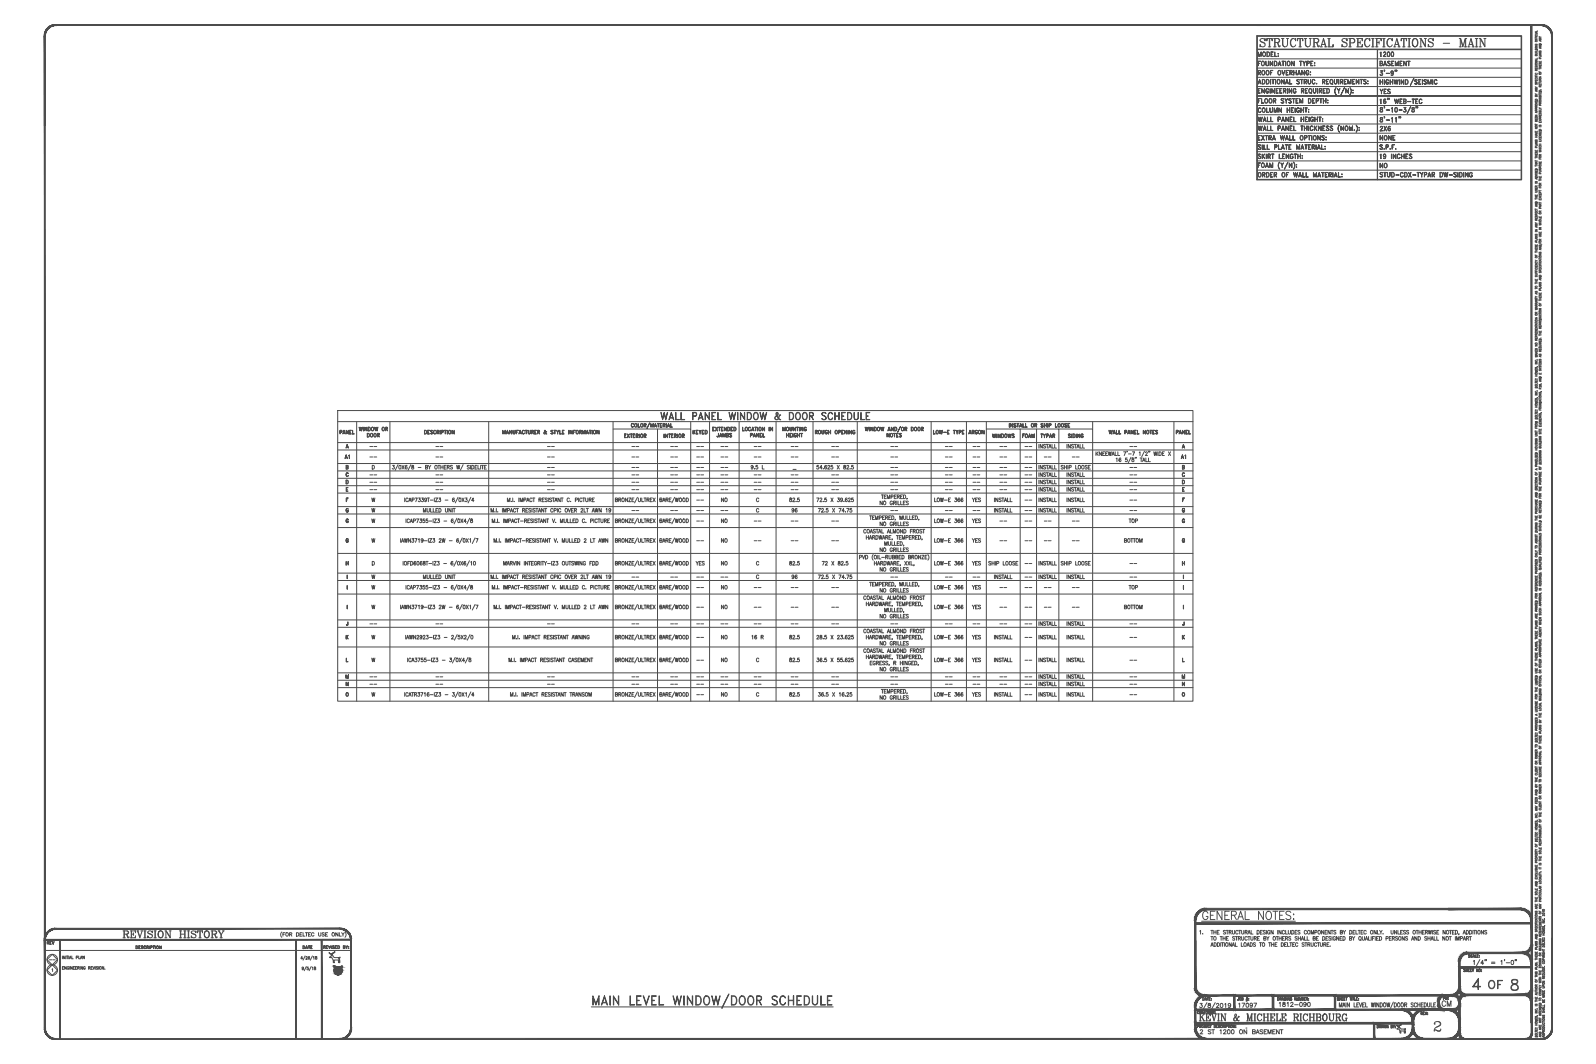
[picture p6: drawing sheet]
<svg xmlns="http://www.w3.org/2000/svg" width="914mm" height="610mm" viewBox="0 0 914 610" stroke-linecap="round" stroke-linejoin="round" font-family="sans-serif">
<defs><g id="words">
<text font-size="10.1" fill="#4c4c4c" x="687" y="529">GENERAL NOTES:</text>
<text font-size="8.8" fill="#4c4c4c" x="721" y="28">STRUCTURAL SPECIFICATIONS - MAIN</text>
<text font-size="8.4" fill="#4c4c4c" x="852" y="568">OF</text>
<text font-size="7.9" fill="#4c4c4c" x="69" y="539">REVISION HISTORY</text>
<text font-size="7.5" fill="#4c4c4c" x="686" y="586">KEVIN &amp; MICHELE RICHBOURG</text>
<text font-size="6.6" fill="#4c4c4c" x="825" y="578">CM</text>
<g font-size="6.2" fill="#4c4c4c">
<text x="790" y="55">YES</text>
<text x="790" y="103">STUD-CDX-TYPAR DW-SIDING</text>
</g>
<g font-size="5.7" fill="#4c4c4c">
<text x="720" y="34">MODEL:</text>
<text x="790" y="34">1200</text>
<text x="720" y="39">FOUNDATION TYPE:</text>
<text x="790" y="39">BASEMENT</text>
<text x="720" y="44">ROOF OVERHANG:</text>
<text x="790" y="49">HIGHWIND</text>
<text x="809" y="49">SEISMIC</text>
<text x="720" y="60">FLOOR SYSTEM DEPTH:</text>
<text x="720" y="66">COLUMN HEIGHT:</text>
<text x="720" y="71">WALL PANEL HEIGHT:</text>
<text x="790" y="76">2X6</text>
<text x="720" y="81">EXTRA WALL OPTIONS:</text>
<text x="790" y="81">NONE</text>
<text x="720" y="92">SKIRT LENGTH:</text>
<text x="790" y="92">19 INCHES</text>
<text x="790" y="97">NO</text>
<text x="720" y="103">ORDER OF WALL MATERIAL:</text>
<text x="732" y="578">1812-090</text>
<text x="686" y="594">2 ST 1200 ON BASEMENT</text>
</g>
<text font-size="5.3" fill="#4c4c4c" x="708" y="578">17097</text>
<text font-size="4.9" fill="#4c4c4c" x="26" y="542">REV</text>
<text font-size="4.4" fill="#4c4c4c" x="173" y="545">DATE</text>
<text font-size="2.6" fill="#4c4c4c" x="27" y="551">--</text>
</g></defs>
<g fill="none" stroke="#4c4c4c" stroke-width=".57">
<path d="M880 19h1M880 20v1l1-1h-1M880 19h.1M881 18l-1 1h1M881 18h-1M720 20h152v83h-152zM720 28h152M720 39h152M720 34h152M789 28v75M872 28v-7h-152v82h69M872 28v75h-83"/>
<path d="M872 28v-7h-152v82M880 39h1M880 35h1l-1 1h1M880 30h1l-1 1M880 26h1l-1 1h1M880 22v1h1M880 21v1h1M880 37h1M880 30h1M880 27h1M880 21h1M880 28h1v1h-1z"/>
<path d="M880 38h1h-1M880 25v1h1l-1-1M880 31h1v1h-1v-1v1M880 21v1M880 22v1M880 39h.1M880 34v1M881 34l-1 1h1M881 33v1h-1M881 29h-1M881 40h-1M882 37v1h1v-1"/>
<path d="M882 35v1h1v-1M882 30h1l-1 1h1M882 26h1l-1 1h1M882 22h1l-1 1h1M882 39v1M882 39h1M882 38h1M882 21h.1M882 25h1v1h-1zM882 36v1l1-1v1M882 29v1l1-1v1M882 35v1"/>
<path d="M882 37v1M882 38v1M882 34v-1v1h1M883 23v1M883 27v1M883 31v1M883 32v1h-1M883 31h-1l1 1M883 27h-1l1 1M883 23h-1l1 1M883 21l-1 1M720 55h152"/>
<path d="M720 44h152M720 50h152M721 51h1h-1v2h1h-1zM721 52h1h-1M721 48h1M721 47h1M722 46l1 2-1-2-1 2zM723 51l1 2v-2v2l-1-2v2zM723 46a1.3 1.3 0 0 1 2 1 1.3 1.3 0 0 1-2 1zM723 46a1.2 1.2 0 0 1 2 1 1.2 1.2 0 0 1-2 1zM726 46a1.3 1.3 0 0 1 1 1 1.3 1.3 0 0 1-1 1zM726 46a1.2 1.2 0 0 1 1 1 1.2 1.2 0 0 1-1 1"/>
<path d="M726 51h1a.7 .7 0 0 0-1 0 .7 .7 0 0 0-1 1 .7 .7 0 0 0 1 1 .7 .7 0 0 0 1-1h-1l1 1a.9 .9 0 0 1-1 0 .9 .9 0 0 1-1-1zM728 51v2zM728 46v2zM729 51l1 2v-2v2l-1-2v2zM729 46v2zM731 46v2zM731 51h1zM731 51v2h1h-1M731 52h1h-1M733 51h2h-2v2h2h-2zM733 52h1h-1M734 46l2 2v-2v2l-2-2v2z"/>
<path d="M735 52h2v-1h-2v2v-2h2v1h-2M736 52l1 1zM737 48h1M737 47h1M737 46l1 2-1-2-1 2zM738 51v2zM739 51l1 2v-2v2l-1-2v2zM739 46v2h1h-1zM741 51h1a.7 .7 0 0 0-1 1 .7 .7 0 0 0 1 1 .7 .7 0 0 0 0-1l1 1a1 1 0 0 1-2 0 .8 .8 0 0 1 0-1zM743 46h2h-2l1 1v1h-1h1l-1-2zM746 46v2zM746 52h1v-1h-1v2v-2h1v1h-1"/>
<path d="M746 52l1 1-1-1M747 46h2l-1 1h-1l2-1h-1h-1v2zM748 47l1 1-1-1M748 51h1h-1v2h1h-1zM748 52h1h-1M749 46l1 2h1v-2v2h-2zM751 53l1 1zM752 46h1a.8 .8 0 0 0-1 0v1a.8 .8 0 0 0 0 1 .8 .8 0 0 0 1 0 .9 .9 0 0 1-1 0 .9 .9 0 0 1 0-1zM752 51l1 2h1v-2v2h-1zM754 48h.1M755 51v2zM756 52h1v-1h-1v2v-2h1v1h-1"/>
<path d="M756 52l1 1v-1M758 46h1v1h-1l1-1h-1v2zM758 51h1h-1v2h1h-1zM758 52h1h-1M758 47l1 1zM760 46h1zM760 46v2h1h-1M760 47h1zM760 51a1.3 1.3 0 0 1 2 1 1.3 1.3 0 0 1-2 1zM760 51a1.2 1.2 0 0 1 2 1 1.2 1.2 0 0 1-2 1M763 48h1zM764 46l1 2h1v-2v2h-1z"/>
<path d="M765 50h1a3 3 0 0 0 0 4 2.8 2.8 0 0 1-1-4zM766 51l1 1 1-1-1 2zM767 46v2zM768 46h1v1h-1l1-1h-1v2zM769 47v1zM770 46h1zM770 46v2h1h-1M770 47h1zM770 50l-2 4zM771 51l1 2 1-2v2l-2-2v2zM772 46l1 2 1-2v2v-2l-1 2-1-2v2zM773 50a2.7 2.7 0 0 1 0 4 3 3 0 0 0 0-4z"/>
<path d="M775 46h1h-1v2h1h-1zM775 47h1zM775 52h.1M775 53h.1M777 46l1 2 1-2v2l-2-2v2zM779 46h2zM780 46v2v-2M781 46h2h-2l2 1-1 1h-1h2l-2-2zM784 46h.1M784 48h.1M791 57v2v-2zM791 42a.8 .8 0 0 1 1 1 .8 .8 0 0 1-1 0h1"/>
<path d="M792 42v1M792 41h-1h1l-1 1M792 41l-1 1h1M793 59h1M793 57v1v1M793 41v-1v1M793 58h1M794 58v1M794 57a1.2 1.2 0 0 0-1 1 1.2 1.2 0 0 0 1 1 .8 .8 0 0 0 0-1 .8 .8 0 0 0-1 0M794 42h2zM797 42h1M797 41h1"/>
<path d="M797 41v1M798 41v2M798 42a.7 .7 0 0 1-1 0 .7 .7 0 0 1 0-1 .7 .7 0 0 1 1 0v2h-1M798 41v1M799 57l1 2v-2l1 2v-2v2l-1-2v2zM799 41v-1v1M800 41v-1v1M802 57h1h-1v2h1h-1zM802 58h1h-1M804 57h2l-1 1M804 57v2h2l-1-1M804 57h2l-1 1h-1"/>
<path d="M804 58h2l-1 1h-1M806 58h2zM809 57h1zM810 57v2v-2M811 57h1h-1v2h1h-1zM811 58h1h-1M814 57h1a.8 .8 0 0 0-1 0 .8 .8 0 0 0-1 1 .8 .8 0 0 0 1 1 .8 .8 0 0 0 1 0 .8 .8 0 0 1-1 0 .8 .8 0 0 1-1-1zM880 59h1h-1M880 58h1M880 51h1h-1h1M880 46h1M880 43v1h1"/>
<path d="M880 44h1M880 54h.1M880 50h.1M880 43h1M880 57h1h-1zM880 48h1M880 45h1h-1M880 42v1l1-1h-1M880 55h1h-1M880 40h1M880 43v1M880 46h.1"/>
<path d="M880 58h.1M880 47h1M880 52h.1M881 54h-1M881 52h-1h1M881 50h-1M882 53h1M882 48v1h1v-1M882 46l1 1h-1M882 44h1l-1 1h1M882 41v1h1M882 48h1"/>
<path d="M882 47v1M882 54h.1M882 57h1M882 56h1M882 55h1M882 54h1M882 52h1h-1zM882 59h1M882 55h1v1h-1v-1v1M882 50v-1v1h1M882 46v-1v1h1M882 41v1"/>
<path d="M882 48v1M882 53h.1M882 56v1M883 51h.1M883 59h-1M883 49h-1M883 45h-1M720 60h152M720 66h152M720 71h152M720 76h152M721 72v2l1-2 1 2v-2v3l-1-2-1 2z"/>
<path d="M724 74h1M725 72v3v-2l-1 2zM726 72v3h1h-1zM728 72v3h1h-1zM732 73h1v-1h-1v3v-3h1v1l-1 1M734 74h2M735 74h1M735 72l1 3-1-2-1 2zM737 72l1 2v-2v3l-1-2v2zM739 72v3h1h-1v-3M739 73h1l-1 1M741 72v3h2h-2z"/>
<path d="M746 72v3v-3M747 72v3zM747 73h2M747 74h2M749 72v3zM750 72v3zM751 72l1 1a.8 .8 0 0 0-1-1 .8 .8 0 0 0 0 1v1a.8 .8 0 0 0 0 1 .8 .8 0 0 0 1-1 .8 .8 0 0 1-1 1 .8 .8 0 0 1 0-1zM753 72v3zM753 74l2-2-2 2M753 73l2 2-1-2M755 72l2 2v-2v3l-2-2v2zM758 72v3h1h-1v-3"/>
<path d="M758 73h1l-1 1M760 72l1 1h-1l1 1v1l-1-1h1l-1-1zM762 72l2 1h-2l2 1-1 1-1-1h1l-1-1zM767 72a2.9 2.9 0 0 0 0 4 2.8 2.8 0 0 1 0-4zM768 72l2 2v-2v3l-2-2v2zM773 72l1 2 1-2v3v-2l-1 2-1-2v2zM776 74v1zM776 75h.1M777 72a2.7 2.7 0 0 1 0 4 2.9 2.9 0 0 0 0-4zM779 73h.1M779 74h.1M779 75h.1"/>
<path d="M791 64h.1M791 70h.1M791 62l1 2h-1v-1l1-1zM791 62h1M791 67l1 3-1-1 1-2zM791 68h1M791 62a1 1 0 0 1 1 1 1 1 0 0 1 0 1 .8 .8 0 0 1-1-1 .8 .8 0 0 1 1 0v-1M791 67v1a1 1 0 0 1 1 1 1 1 0 0 1 0 1 .8 .8 0 0 1-1-1 .8 .8 0 0 1 1-1v-1M792 64h.1M792 70h.1M793 61h.1M793 67h.1"/>
<path d="M793 62v-1v1M793 68v-1v1M793 61v1M794 63h2zM794 69h2zM797 62h1v2v-2zM797 68l1-1v3v-2zM799 62a1.2 1.2 0 0 1 2 1 1.2 1.2 0 0 1-2 1zM799 62h1M799 68l1-1v3v-2zM800 62v2M800 62v2h-1"/>
<path d="M801 63h2zM802 67h.1M802 68v-1l-1 1M802 68v-1v1M802 67h1M804 64h1M805 63l1-1h-2h1v1h1M805 63a.8 .8 0 0 1 1 1 1 1 0 0 1-2 0M805 63h1l-1 1M806 64h-1h-1M808 61l-2 4zM809 64h.1"/>
<path d="M809 62l1 2h-1v-1l1-1zM809 62h1M809 62a1 1 0 0 1 1 1 1 1 0 0 1 0 1 .8 .8 0 0 1-1-1 .8 .8 0 0 1 1 0v-1M810 64h.1M811 61h.1M811 61v1M812 61h.1M812 61v1M880 76h1l-1 1M880 75v1h1v-1M880 73h1l-1 1h1M880 68v1h1v-1"/>
<path d="M880 67v1h1v-1M880 66h1l-1 1h1M880 71v1M880 79h1M880 78h1M880 71h1M880 69h1v1h-1v-1v1M880 61h1M880 67v1M880 68v1M880 75v1M880 78v1"/>
<path d="M880 64v-1v1h1M880 63v-1v1h1M880 64v1M880 77v1M881 77h-1l1 1M881 64h-1l1 1M881 61h-1M882 78v1h1v-1M882 77h1l-1 1h1M882 75v1h1v-1M882 70h1M882 65v1h1v-1"/>
<path d="M882 73h1M882 69h1M882 62h.1M882 74h1v1h-1zM882 76v1l1-1v1M882 72h1M882 65h1M882 63v1l1-1v1M882 79v1h1v-1M882 67h1M882 66h.1M882 70h.1"/>
<path d="M882 75v1M882 78v1M882 68h1M882 60h1M883 63h-1M883 62h-1M883 69h-1M883 66l-1 1M720 82h152M720 87h152M720 97h152M720 92h152"/>
<path d="M721 93h1h-1v3zM721 95h1h-1M721 83h1h-1l1 2h-1h1l-1-1zM723 83v3zM724 83v2l1 1h-1zM725 95h2M725 95h1M726 93l1 3-1-2-1 2zM726 83v2l1 1h-1zM727 93l1 3 1-3v3v-2l-1 2v-2l-1 2zM730 84h1v-1h-1v3v-3h1v1h-1M732 83l1 2 1 1h-2z"/>
<path d="M733 93a3 3 0 0 0 0 4 2.8 2.8 0 0 1 0-4zM734 93l1 2v-2v3zM734 85h2M735 83l1 3-1-3-1 3zM737 83v3zM738 93l-2 4zM738 83v3h2l-1-1v-2M739 84h.1M739 93l1 3v-3v3l-1-2v2zM741 93a2.7 2.7 0 0 1 0 4 2.9 2.9 0 0 0 0-4zM743 94h.1M743 96h.1"/>
<path d="M743 83l1 2 1-2v3v-2l-1 2-1-2v2zM746 85h1M746 83l1 3-1-3-1 3zM748 83v3zM750 83v3h1l-1-1v-2M750 84h.1M752 84h1v-1h-1v3v-3h1v1h-1M752 84l1 2v-2M754 83v3zM755 85h1M756 83v3v-3l-1 3zM757 83v2l1 1h-1z"/>
<path d="M759 84h.1M759 85h.1M791 83h1h-1l1 2h-1h1l-1-1zM793 85h.1M794 84h1v-1h-1v3v-3h1v1h-1M796 85h.1M798 83h1h-1v3zM798 84h.1M800 85h.1M880 100h1l-1 1M880 98h1M880 88v1h1v-1"/>
<path d="M880 86v1h1v-1M880 81h1l-1 1h1M880 92h1M880 90v1M880 92v1M880 95h.1M880 100h1M880 95h1M880 94h1M880 90h1M880 89h1M880 97h1h-1z"/>
<path d="M880 99h1M880 87v1l1-1v1M880 80v1l1-1v1M880 86v1M880 88v1M880 89v1M880 94h.1M880 98h.1M880 85v-1v1h1M880 82v1M880 93h.1M881 93h-1h1"/>
<path d="M881 83v1h-1M881 82h-1l1 1M882 98h1l-1 1M882 93h1M882 91h1M882 86h1l-1 1h1h-1M882 85h1M882 86h1M882 83h1M882 80h1M882 94h1M882 84h1"/>
<path d="M882 97h1M882 89v-1v1h1M882 83h.1M882 85v1M882 91h.1M882 93h.1M882 100v-1v1h1M882 96h1M883 80v1h-1M883 97h-1M883 88l-1 1M880 117h1h-1h1"/>
<path d="M880 112h1M880 109l1 1h-1M880 107v1h1v-1M880 114h.1M880 120h.1M880 120h1M880 114h1M880 113h1M880 105h1M880 116h1h-1zM880 101h1v1h-1zM880 108v1v-1l1 1"/>
<path d="M880 104v1v-1l1 1M880 107v-1v1h1M880 108h.1M880 112h.1M880 113h.1M880 102v1M880 118h.1M881 118h-1h1M881 102h-1l1 1M881 106l-1 1M882 114v1h1v-1M882 111h1"/>
<path d="M882 107v1h1M882 101v1h1v-1M882 103v1M882 109v1M882 116v1M882 116h1M882 113l1 1M882 109h1M882 103h1M882 102h1M882 112v1l1-1M882 117h1"/>
<path d="M882 106v-1v1h1M882 101v1M882 102v1M882 107v1M882 111h.1M882 114v1M882 119h1M882 111v-1v1h1M883 118h.1M883 118h-1h1M883 117h-1M883 113l-1 1"/>
<path d="M883 105h-1M880 135h1l-1 1h1M880 132h1h-1h1M880 129h1h-1h1M880 124v1h1v-1M880 121v1h1v-1M880 133h1M880 128h.1M880 134v1l1-1v1M880 124h1M880 120v1h1l-1-1M880 126h1"/>
<path d="M880 122h.1M880 125h.1M880 139v-1v1h1M880 123h1M880 130h.1M880 136v1M881 136l-1 1h1v1h-1M881 130h-1h1M881 128h-1M881 125l-1 1M882 139l1 1M882 135h1l-1 1"/>
<path d="M882 133h1M882 130h1l-1 1h1M882 128h1h-1l1 1h-1M882 124v1h1v-1M882 131h1M882 128h1M882 127h1M882 134v1l1-1v1M882 138v-1v1h1M882 122v-1v1h1M882 124v1M882 127v1"/>
<path d="M882 133h.1M883 125h-1M883 137h-1M883 121h-1M880 160v1h1v-1M880 157h1l-1 1M880 156h1M880 155v1h1M880 152v1h1v-1M880 151h1l-1 1h1M880 146v1h1M880 142v1h1v-1"/>
<path d="M880 140v1h1v-1M880 144v1M880 155h1M880 153h1M880 149h.1M880 144h1M880 143h1M880 158v1l1-1v1M880 141v1l1-1v1M880 154h1h-1M880 150v1h1l-1-1M880 140v1"/>
<path d="M880 142v1M880 143v1M880 146v1M880 152v1M880 155v1M880 156h.1M881 149l-1 1M882 159h1h-1h1M882 154h1M882 151v1h1M882 145h1l-1 1h1M882 141h1l-1 1h1"/>
<path d="M882 148v1M882 152h1M882 151h1M882 148h1M882 158h1h-1zM882 140h1v1h-1zM882 156h1M882 144v1l1-1v1M882 152v1h1v-1M882 150h1M882 151v1M882 154h.1"/>
<path d="M882 155h1M883 142v1M883 149h.1M883 160h.1M883 160h-1h1M883 149h-1l1 1M883 142l-1 1h1M880 177h1h-1h1l-1 1M880 172h1h-1h1M880 162v1M880 165v1M880 171h1"/>
<path d="M880 170h.1M880 165h1M880 162h1M880 161h1M880 167v1v-1l1 1M880 180v-1v1h1M880 175h1M880 174h1M880 160v1M880 161v1M880 168h.1M880 173h.1"/>
<path d="M880 176h.1M881 176h-1h1M881 173h-1h1M881 170l-1 1M881 168h-1l1 1M881 179h-1M881 175h-1M881 174h-1M882 177h1h-1h1M882 174h1M882 170h1M882 168h1"/>
<path d="M882 163h1l-1 1h1M882 172h.1M882 179v1M882 180h1M882 179h1M882 172h1M882 171h1M882 169h1M882 162h1M882 168h.1M882 170h.1M882 171h.1"/>
<path d="M882 174h.1M882 166h1M883 164h.1M883 164h-1l1 1h-1M880 198h1h-1h1M880 193v1h1v-1M880 190v1h1v-1M880 188v1h1v-1M880 187h1l-1 1h1M880 182h1l-1 1h1M880 185h.1M880 186v1"/>
<path d="M880 187h1M880 185h1M880 184h1M880 200h1M880 189v1l1-1v1M880 195v-1v1h1M880 192v-1v1h1M880 188v1M880 190v1M880 194h.1M880 193v-1v1h1M880 186h.1"/>
<path d="M881 185l-1 1h1M881 194l-1 1M881 191l-1 1M882 200h1M882 198h1h-1M882 195v1h1v-1M882 190h1M882 187h1M882 181l1 1h-1M882 192h.1M882 197h1M882 192h1"/>
<path d="M882 191h1M882 194h1v1h-1zM882 182h1v1h-1zM882 180v1h1v-1M882 197v-1v1h1M882 188h1M882 185h1M882 187h.1M882 190h.1M882 191h.1M882 195v1M882 200h.1"/>
<path d="M882 186h1M883 194h.1M883 196h-1M883 188h-1M883 184l-1 1M883 199h.1M880 218v1h1v-1M880 211v1h1v-1M880 207h1l-1 1h1M880 201h1M880 219v1M880 219h1"/>
<path d="M880 216h1M880 215h1M880 209h1M880 202h1M880 202h.1M880 210v1v-1l1 1M880 217v1l1-1h-1M880 206v1h1l-1-1M880 201h.1M880 212h.1M880 215v1M880 218v1"/>
<path d="M880 203h.1M881 210h.1M881 206h.1M881 220h-1M881 212h-1l1 1h-1h1M881 204h-1h1h-1h1M881 203h-1h1M881 202h-1M882 217h1l-1 1h1M882 214h1M882 208v1h1v-1M882 209v1"/>
<path d="M882 211h.1M882 209h1M882 216h1h-1zM882 212h1M882 210h1M882 206h1M882 203v1l1-1v1M882 201h1M882 208v1M882 214h.1M883 204h.1M883 218h.1"/>
<path d="M883 220h.1M883 218h-1l1 1M883 211h-1M883 207h-1h1l-1 1h1M883 204h-1l1 1M883 201h-1M193 235h490v167h-490zM379 236l1 4 1-4v4l2-4-2 5v-4l-1 4zM384 240h2M384 239h2M385 236l1 5-1-4-2 4zM387 236v4l2 1h-2z"/>
<path d="M390 236v4l2 1h-2zM397 238h2v-1l-2-1v5v-5h2v2h-2M400 240h3M401 239h1M401 236l2 5-2-4-1 4zM404 236l2 4v-4v5l-2-4v4zM408 236h2h-2v4l2 1h-2zM408 238h1h-1M411 236v4l2 1h-2zM418 236l1 4 1-4v4l2-4-2 5v-4l-1 4zM423 236v5zM424 236l2 4 1-4v5l-3-4v4z"/>
<path d="M428 236a2.2 2.2 0 0 1 3 2 2.2 2.2 0 0 1-3 3zM428 236a1.9 1.9 0 0 1 2 2 1.9 1.9 0 0 1-2 2M432 236h1a2 2 0 0 1 2 2 2 2 0 0 1-3 2v-1zM432 237l1-1a1.8 1.8 0 0 1 1 3 1.8 1.8 0 0 1-2 1v-1zM435 236l1 4 1-4 1 4 1-4-1 5-1-4-1 4zM445 237h1M445 236a4 4 0 0 0 2 4v1a4 4 0 0 1-2-5h1v1l-2 2v1h2l1-2M445 236v2l-1 1v1h2l1-2M452 236a2.2 2.2 0 0 1 3 2 2.2 2.2 0 0 1-3 3zM452 236a1.9 1.9 0 0 1 3 2 1.9 1.9 0 0 1-3 2zM456 236h1a2 2 0 0 1 2 2 2 2 0 0 1-3 2v-1zM456 237l1-1a1.8 1.8 0 0 1 2 3 1.8 1.8 0 0 1-3 1v-1z"/>
<path d="M460 236h1a2 2 0 0 1 2 2 2 2 0 0 1-3 2v-1zM460 237l1-1a1.8 1.8 0 0 1 1 3 1.8 1.8 0 0 1-2 1v-1zM464 238h2v-1l-2-1v5v-5l2 1v1h-2M465 238l1 3-1-3M471 236h1l1 1-1-1-1 1v1l2 1v1l-1 1-1-1h1h1v-1l-2-1zM475 236h1l1 1a1.3 1.3 0 0 0-1-1 1.3 1.3 0 0 0-1 2v1a1.3 1.3 0 0 0 1 1 1.3 1.3 0 0 0 1 0 1.4 1.4 0 0 1-2 1 1.4 1.4 0 0 1-1-2zM478 236v5zM478 238h3M481 236v5zM482 236h2h-2v4l2 1h-2zM482 238h1h-1M486 236a2.2 2.2 0 0 1 2 2 2.2 2.2 0 0 1-2 3z"/>
<path d="M486 236a1.9 1.9 0 0 1 2 2 1.9 1.9 0 0 1-2 2zM489 236v3l1 1h1l1-4-1 4h-2zM493 236v4l2 1h-2zM496 236h2h-2v4l2 1h-2zM496 238h1h-1M880 238v1h1v-1M880 236h1M880 229v1h1v-1M880 225h1l-1 1h1M880 221h1M880 237h.1M880 237h1"/>
<path d="M880 233h1M880 226h1M880 240l1-1v1h-1zM880 222h1h-1zM880 228v1v-1l1 1M880 235h1h-1M880 224v1h1l-1-1M880 221h.1M880 229v1M880 233h.1M880 236h.1M880 239h.1"/>
<path d="M881 228h.1M881 224h.1M881 237v1h-1M881 230h-1l1 1h-1h1M882 240h1M882 239h1h-1h1M882 234v1h1M882 232l1 1h-1M882 231h1l-1 1h1M882 226h1h-1h1M882 238h1M882 228v1"/>
<path d="M882 238h.1M882 229h1M882 228h1M882 230h1v1h-1zM882 237v1l1-1v1M882 225h1M882 235h.1M882 223v-1v1h1M883 229v1M883 236v1M883 224h.1M883 222h.1"/>
<path d="M883 229h-1l1 1M883 220h-1l1 1h-1h1M193 242h490M193 254h490M193 258h490M195 247h1l-1 1 1-1h-1v2zM197 248h1M197 247l1 2-1-2-1 2zM198 247l1 1 1-1v2l-2-2v2zM198 256h1M199 255l1 2-1-2-1 2zM200 247h1h-1v2h1h-1z"/>
<path d="M200 248h1zM202 247v2h1h-1zM204 242v160M206 245v2l1-2v2l1-2-1 2v-2l-1 2zM208 245v2zM209 245l1 2v-2v2l-1-2v2zM210 248a1.1 1.1 0 0 1 2 1 1.1 1.1 0 0 1-2 1zM211 248a1 1 0 0 1 1 1 1 1 0 0 1-1 1zM211 245a1.1 1.1 0 0 1 1 1 1.1 1.1 0 0 1-1 1zM212 256h2M214 256h2M215 245v2l1-2v2l1-2-1 2v-2l-1 2z"/>
<path d="M216 249h1v-1h-1v2v-2h1v1h-1M217 249v1zM221 245h1v1h-1l1-1h-1v2zM221 246l1 1v-1M223 242v160M243 247a1.1 1.1 0 0 1 1 1 1.1 1.1 0 0 1-1 1zM245 247h1h-1v2h1h-1zM245 248h1zM247 247h1h-1l1 1-1 1v-1h1zM249 247h1h-1a.8 .8 0 0 0-1 1 1 1 0 0 0 2 0 .7 .7 0 0 1-1 1 .7 .7 0 0 1-1-1zM250 256h1M250 247h2l-2 1 1-1h-1v2z"/>
<path d="M251 248l1 1-1-1M252 256h2M252 247v2zM253 247h1v1h-1l1-1h-1v2zM255 247h1zM255 247v2v-2M256 247v2zM259 247l1 1v-1v2l-1-2v2zM280 242v160M288 247l1 1v-1v2v-2v2l-1-2v2zM290 248h1M291 247v2v-2l-1 2z"/>
<path d="M292 247l1 1v-1v2l-1-2v2zM294 247v2l1-1v-1v2l-1-1zM296 247h1h-1v2zM296 248h.1M297 248h1M298 248h.1M298 247l1 2-1-2-1 2zM299 247h1a.8 .8 0 0 0-1 1 .8 .8 0 0 0 1 0 .7 .7 0 0 1 0 1 .7 .7 0 0 1-1-1zM301 247h1zM301 247v2l1-2M303 247v2l1-1v-1l-1 2v-1zM305 247h1l-1 1 1-1h-1v2z"/>
<path d="M305 248l1 1-1-1M306 247h1zM306 247v2M306 248h1zM306 249h1zM308 247h1v1h-1l1-1h-1v2zM309 248v1zM312 247h.1M312 247l1 2-1-2v1l1-1M312 247v2l1-2M314 256h1M316 247h1h-1l1 1-1 1v-1h1z"/>
<path d="M316 256h2M317 247h1zM318 247v2v-2M319 248l1-1v2l-1-2 1 1M321 247v2h1h-1zM322 247h1zM322 247v2M322 248h1zM322 249h1zM326 247v2zM327 247l1 1v-1v2l-1-2v2zM328 247h2h-1v2z"/>
<path d="M329 248h.1M332 247h1l-1 1 1-1h-1v2zM333 248v1zM334 247l1 1v-1v2v-2v2l-1-2v2zM336 248h1M336 247l1 2-1-2v2zM338 247h1zM338 247v2v-2M339 247v2zM342 247l1 1v-1v2l-1-2v2zM351 246h26v156M351 242v160"/>
<path d="M358 249h1h-1v2h1h-1zM358 250h.1M359 249l2 2zM361 249l-2 2zM361 249h1zM362 249v2v-2M362 243h1a.9 .9 0 0 0-1 1 .9 .9 0 0 0 1 1v-1a.7 .7 0 0 1-1 1 .7 .7 0 0 1 0-1zM362 256h2M363 249h1h-1v2h1h-1M363 250h.1M364 256h2M365 250v-1l-1 2v-2h1v1"/>
<path d="M365 250l1 1zM366 243v2h1h-1zM366 249v2zM369 250h1v-1h-1v2v-2h1v1h-1M369 244h1v-1h-1v2v-2h1v1h-1M370 250v1zM370 244v1zM372 242l-1 3zM373 243l1 1v-1v2v-2v2l-1-2v2zM375 244h1M375 243l1 2-1-2v2zM377 243h1z"/>
<path d="M377 246h19v156M377 243v2v-2M378 243h1h-1v2h1h-1zM378 244h1h-1M380 244h1v-1h-1v2v-2h1v1h-1M380 249v2zM380 244l1 1v-1M381 249l1 1v-1v2l-1-2v2zM382 243v2zM382 244h2M383 249h1zM383 243l1 2-1-2-1 2z"/>
<path d="M384 249v2zM384 256h2M384 243v2h1h-1zM385 249h1h-1v2h1h-1zM385 250h.1M386 250h1v-1h-1v2v-2h1v1h-1M387 256h1M387 250l1 1-1-1M388 249v2zM391 250h1v-1h-1v2v-2h1v1h-1M391 250l1 1v-1M396 242v4"/>
<path d="M397 247v2zM397 247l1 2zM398 247l-1 1zM399 247h1zM399 247v2M399 248h1zM399 249h1zM399 256h2M401 248l1-1-1 2-1-2 1 1M401 256h2M402 247h1h-1v2h1h-1zM402 248h1z"/>
<path d="M404 247a1.1 1.1 0 0 1 1 1 1.1 1.1 0 0 1-1 1zM407 242v160M408 245h1zM408 245v2M408 246h1zM408 247h1zM410 245l1 2zM411 245l-1 2zM412 245h1zM412 248v2h-1h1zM412 245v2zM412 250h1"/>
<path d="M413 248l1 2-1-1-1 1zM413 256h2M413 245h1h-1v2h1h-1zM413 246h1zM414 248l1 2 1-2v2l-1-1v1l-1-1v1zM415 245l1 2v-2v2l-1-2v2zM415 256h2M416 249h1v-1h-1v2h1v-1h-1M417 245a1.1 1.1 0 0 1 1 1 1.1 1.1 0 0 1-1 1M417 245v2M417 245a1 1 0 0 1 1 1 1 1 0 0 1-1 1M417 249v1h-1v-2h1v1"/>
<path d="M418 249h1h-1l1 1h-1h1zM419 245h1zM419 245v2M419 246h.1M419 247h1zM420 245a1.1 1.1 0 0 1 2 1 1.1 1.1 0 0 1-2 1zM421 245a1 1 0 0 1 1 1 1 1 0 0 1-1 1zM423 242v160M425 245l1 2h1h-2zM429 245h1a.9 .9 0 0 0-1 1 .9 .9 0 0 0 1 1v-1a.7 .7 0 0 1-1 1 .7 .7 0 0 1 0-1zM430 249h1v-1h-1v2v-2h1v1h-1M431 246h1"/>
<path d="M431 245l1 2-1-2v2zM432 250h1M432 256h2M432 248l1 2-1-1v1zM432 245h2zM433 245v2zM433 248l2 2v-2v2l-1-1-1 1zM434 245v2zM434 256h2M435 248h1v2h-1zM436 249h.1M437 245l1 2v-2v2l-1-2v2z"/>
<path d="M437 248v2h1h-1zM441 245v2zM441 245l2 2v-2v2l-1-2-1 2zM445 242v160M448 245l1 2 1-2v2v-2l-1 2v-2l-1 2zM451 248v2zM451 249h1M452 248v2zM453 245v2h1v-2l-1 2v-1zM453 248h1h-1v2h1h-1M453 249h.1M453 256h2"/>
<path d="M454 248v2zM455 245l1 2v-2v2l-1-2v2zM455 248l1 1-1-1v2h1v-1v1a.7 .7 0 0 1-1 0zM456 256h1M456 245h1zM457 245v2v-2M457 248v2zM457 249h1M458 245v2zM458 248v2zM459 248h1zM459 245l1 2v-2v2l-1-2v2z"/>
<path d="M459 248v2v-2M461 245h1h-1v2h1v-1a.7 .7 0 0 1-1 1 .7 .7 0 0 1 0-1zM466 242v160M467 247h1v1h-1l1-1h-1v2zM468 248v1v-1M471 247v2l1-1v-1v2l-1-1zM473 247h1h-1v1h1a.7 .7 0 0 1-1 1 .7 .7 0 0 1 0-1zM475 247v2zM475 248h1M476 247v2zM477 256h1M479 256h1"/>
<path d="M480 247h2l-1 1v-1v2zM482 247h1zM482 247v2M482 248h1zM482 249h1zM484 247l1 1v-1v2l-1-2v2zM486 247v2zM487 247l1 1v-1v2l-1-2v2zM489 247h1h-1v1h1h-1h1a.7 .7 0 0 1-1 1 .7 .7 0 0 1-1-1zM491 242v160M496 245v2l1-2v2l1-2-1 2v-2l-1 2zM498 245v2z"/>
<path d="M499 245l1 2v-2v2l-1-2v2zM501 245a1.1 1.1 0 0 1 1 1 1.1 1.1 0 0 1-1 1zM501 245a1 1 0 0 1 1 1 1 1 0 0 1-1 1zM505 245v2v-2l1 2v-2v2l-1-2v2zM508 248l1 2v-2v2l-1-1v1zM509 246h1M509 245l1 2-1-2v2zM510 256h2M511 245l1 2v-2v2l-1-2v2zM512 248h1zM512 248v2l1-2M513 245a1.1 1.1 0 0 1 1 1 1.1 1.1 0 0 1-1 1z"/>
<path d="M513 256h1M514 248h1h-1v2h1h-1zM514 249h.1M515 248l1 1h-1l1 1h-1h1zM516 244l-2 4zM518 245h2l-1 1 1-1h-1v2zM519 246l1 1zM522 245a1.1 1.1 0 0 1 1 1 1.1 1.1 0 0 1-1 1zM522 245a1 1 0 0 1 1 1 1 1 0 0 1-1 1zM528 245h1v1h-1l1-1h-1v2zM528 246l1 1zM533 242v160"/>
<path d="M535 247v2h1h-1zM538 247l1 1v-1l1 1v-1v2l-1-2v2zM541 248h1zM542 256h1M543 247h1zM543 247v2M543 248h.1M543 249h1zM544 256h2M546 247h1zM547 247v2v-2M548 248l1-1-1 2v-2v1"/>
<path d="M550 247h1v1h-1l1-1h-1v2zM551 247h1zM551 247v2M551 248h1zM551 249h1zM554 242v160M555 248h1M556 247v2v-2l-1 2zM557 247h1l-1 1 1-1h-1v2zM557 256h2M557 248l1 1v-1M559 247h1h-1v1h1a.7 .7 0 0 1-1 1 .7 .7 0 0 1 0-1z"/>
<path d="M560 256h1M563 247l1 1v-1v2l-1-2v2zM565 246h20v156M565 242v160M569 249v1l1-1v1l1-1-1 2v-2l-1 2zM571 249v2zM572 249l1 1v-1v2l-1-2v2zM573 256h1M574 249a1.1 1.1 0 0 1 1 1 1.1 1.1 0 0 1-1 1zM574 249a1 1 0 0 1 1 1 1 1 0 0 1-1 1M575 256h2M577 249l1 1v-1l1 1v-1v2l-1-2v2z"/>
<path d="M578 243v2zM579 243l1 1v-1v2l-1-2v2zM580 249h1h-1l1 1v1l-1-1h1zM581 243h1h-1l1 1v1l-1-1h1zM583 243h1zM583 243v2zM584 244h1M585 246h9v156M585 243v2v-2l-1 2zM586 249h1h-1v2zM586 250h.1M586 243v2h1h-1z"/>
<path d="M587 256h2M588 243v2h1h-1zM589 250h1M590 256h1M590 249l1 2-1-2-1 2zM591 249l1 1 1-1v2l-1-2v2l-1-2v2zM593 244h1v-1h-1v2v-2h1v1h-1M593 244l1 1zM594 246h13v156M595 255v2M596 249h1zM597 243h1h-1l1 1-1 1-1-1h2z"/>
<path d="M597 249v2zM597 255v2l-1-2v2M598 249v1l1-1-1 2zM598 243v2zM598 244h1M599 255h-1l1 1v1l-1-1M599 255h2M599 243l1 2zM600 250h1v-1h-1v2v-2h1v1h-1M600 255v2M600 243v2zM601 257l1-2v2"/>
<path d="M601 244h1v-1h-1v2v-2h1v1h-1M601 256h1M601 250h1M602 249l1 2-1-2-1 2zM603 255v2h1M603 250h1v-1h-1v2v-2h1v1h-1M604 250v1v-1M604 255v2h1M605 243v2h1h-1zM607 246h19v156M610 243h1h-1l1 1v1l-1-1h1zM611 255v2"/>
<path d="M612 243h1h-1v2h1h-1zM612 244h.1M612 249h1h-1l1 1v1l-1-1h1zM613 255v2l-1-2v2M614 249v2zM615 249a1.1 1.1 0 0 1 1 1 1.1 1.1 0 0 1-1 1zM615 249a1 1 0 0 1 1 1 1 1 0 0 1-1 1M615 255h-1l1 1v1l-1-1M615 255h2M616 255v2M617 249v2zM617 257l1-2v2"/>
<path d="M617 256h1M617 249l2 1v-1v2l-2-2v2zM619 255v2h1M620 249h1h-1v1v1v-1h1a.7 .7 0 0 1-1 1 .7 .7 0 0 1-1-1zM620 255v2h1M626 242v4M628 259v2M628 260l1 1M629 259l-1 1M631 259v2l-1-2v2M632 260h.1M633 259h-1v2h1"/>
<path d="M633 260h1M635 259h-2v2h2M635 259v2l1-2v2l1-2M635 247l1 1v-1l1 1v-1v2l-1-2v2zM638 248h1M638 247l1 2-1-2v2zM639 259v2h1M640 247v2h1h-1zM640 259v2h2M641 247v2h1h-1zM644 259h1l-1 2M644 247h2l-1 1 1-1h-1v2z"/>
<path d="M646 259h.1M646 248h1M647 247v2v-2l-1 2zM647 256h2M648 247l1 1v-1v2l-1-2v2zM649 259h1l-1 2M650 256h1M650 247h1zM650 247v2M650 248h1zM650 249h1zM652 247v2h1h-1z"/>
<path d="M653 259v2M655 247l1 1v-1v2l-1-2v2zM656 258l-2 4M656 259h1l-1 2h1M658 259h.1M659 247h1zM659 259h.1M659 247v2v-2M660 247h1v2h-1zM661 248h.1M661 259v2l1-2v2l1-2M662 247h1h-1l1 1v1l-1-1h1z"/>
<path d="M663 259v2M664 259a1.1 1.1 0 0 1 1 1 1.1 1.1 0 0 1-1 1zM666 260h1M667 259h-1v2h1M669 259l2 2M671 259l-2 2M673 242v160M674 247h1v1h-1l1-1h-1v2zM676 248h1M676 247l1 2-1-2-1 2zM677 247l2 1v-1v2l-1-2-1 2zM677 256h2"/>
<path d="M678 255l1 2-1-2-1 2zM679 247h1zM679 247v2M679 248h1zM679 249h1zM681 247v2h1h-1zM880 255h1l-1 1M880 252h1l-1 1h1M880 249h1l-1 1M880 248h1l-1 1h1M880 245h1M880 248h1"/>
<path d="M880 258h1M880 247h.1M880 257h1M880 253h1M880 247h1M880 259h1v1h-1zM880 254v1v-1l1 1M880 251v1h1h-1M880 244h1M880 245h.1M880 257v1M881 242h-1h1h-1h1"/>
<path d="M881 244h-1M882 259h1l-1 1h1M882 255h1l-1 1M882 251h1l-1 1h1M882 246h1M882 244h1M882 242v1h1v-1M882 248h1M882 255h1M882 247h1M882 247h.1M882 252h1"/>
<path d="M882 253h1h-1zM882 248v1l1-1v1M882 258v1h1v-1M882 250v1l1-1M882 256h1v1h-1v-1v1M882 240h.1M882 242v1M882 244h.1M882 246h.1M883 254h-1M883 243h-1M883 241h-1h1l-1 1h1"/>
<path d="M193 266h490M193 270h490M193 274h490M193 278h490M198 262h1M198 275a1.1 1.1 0 0 1 2 1 1.1 1.1 0 0 1-2 1zM198 261l1 2-1-2v2zM198 275a1 1 0 0 1 1 1 1 1 0 0 1-1 1zM198 279h1zM198 279v2M198 267h1l-1 1M198 268h1l-1 1"/>
<path d="M199 271h1h-1a.8 .8 0 0 0-1 1 .8 .8 0 0 0 1 1l1-1a.7 .7 0 0 1-1 1 .7 .7 0 0 1-1-1zM199 268v1h-1v-2h1v1M200 261v2v-2zM212 262h2M212 272h2M212 276h2M213 267a1.1 1.1 0 0 1 2 1 1.1 1.1 0 0 1-2 1zM214 262h2M214 272h2M214 276h2M225 267h1h-1l1 1a.7 .7 0 0 1 0 1 .7 .7 0 0 1-1-1M228 266l-2 3"/>
<path d="M230 267l2 2M232 267l-2 2M233 267a1 1 0 0 0-1 1 1 1 0 0 0 1 1v-1a.6 .6 0 0 0-1 0M235 266l-1 3M236 267a.7 .7 0 0 1 1 1 .7 .7 0 0 1 0 1 .7 .7 0 0 1-1-1l1-1zM240 268h1M244 268h1v-1h-1v2h1v-1M245 267l1 2M247 267l-1 1M250 262h1M250 272h1M250 276h1"/>
<path d="M251 267h1M251 267v2M252 262h2M252 272h2M252 276h2M253 267v2M253 268h1M254 267v2M255 268h.1M256 267h-1v2h1M256 268h1v-1h-1v2M257 268v1"/>
<path d="M259 267h-1l1 1v1l-1-1M262 267v2v-2l1 2v-2M265 266l-1 3M269 267h-1l1 1h-1M270 267v2M270 267a1.1 1.1 0 0 1 2 1 1.1 1.1 0 0 1-2 1zM272 268h1M273 267h-1v2h1M274 267v2h1M275 267v2M276 267h1M276 267v2"/>
<path d="M278 268h.1M279 267h-1v2h1M314 262h1M314 272h1M314 276h1M314 268h1M316 262h2M316 272h2M316 276h2M316 268h2M362 262h2M362 272h2"/>
<path d="M362 276h2M362 268h2M364 262h2M364 272h2M364 276h2M364 268h2M384 262h2M384 272h2M384 276h2M384 268h2M387 262h1M387 272h1"/>
<path d="M387 276h1M387 268h1M399 262h2M399 272h2M399 276h2M399 268h2M401 262h2M401 272h2M401 276h2M401 268h2M413 262h2M413 272h2"/>
<path d="M413 276h2M413 268h2M415 262h2M415 272h2M415 276h2M415 268h2M431 267v1a.7 .7 0 0 1-1-1 .6 .6 0 0 1 1 0 1.1 1.1 0 0 1 1 1 1.1 1.1 0 0 1-2 1v-1M432 262h2M432 272h2M432 276h2M432 269h.1M434 267h-1v1a.7 .7 0 0 1 1 0 .7 .7 0 0 1 0 1 .7 .7 0 0 1-1-1"/>
<path d="M434 262h2M434 272h2M434 276h2M437 267v2h1M453 262h2M453 272h2M453 276h2M454 269h2M456 262h1M456 272h1M456 276h1M469 267h-1v1a.7 .7 0 0 1 1 0 .7 .7 0 0 1 0 1 .7 .7 0 0 1-1-1"/>
<path d="M471 268h-1l1-1v2M472 269h.1M474 267h-1a1 1 0 0 0-1 1 1 1 0 0 0 1 1 .6 .6 0 0 0 0-1 .6 .6 0 0 0-1 0M474 267h1l-1 2h1M477 262h1M477 272h1M477 276h1M477 267h-1v1a.7 .7 0 0 1 1 0 .7 .7 0 0 1 0 1 .7 .7 0 0 1-1-1M479 262h1M479 272h1M479 276h1M480 267l1 2"/>
<path d="M481 267l-1 2M483 267h1a.7 .7 0 0 1 1 1 .7 .7 0 0 1-1 1 .7 .7 0 0 1-1-1l1-1zM485 267h1l-1 2h1M487 269h.1M489 267h-1v1a.7 .7 0 0 1 1 0 .7 .7 0 0 1 0 1 .7 .7 0 0 1-1-1M510 262h2M510 272h2M510 276h2M510 268h2M513 262h1M513 272h1M513 276h1"/>
<path d="M513 268h1M542 262h1M542 272h1M542 276h1M542 268h1M544 262h2M544 272h2M544 276h2M544 268h2M557 262h2M557 272h2M557 276h2"/>
<path d="M557 268h2M560 262h1M560 272h1M560 276h1M560 268h1M573 262h1M573 272h1M573 276h1M573 268h1M575 262h2M575 272h2M575 276h2"/>
<path d="M575 268h2M587 262h2M587 272h2M587 276h2M587 268h2M590 262h1M590 272h1M590 276h1M590 268h1M595 267v2M595 271v2M595 275v2"/>
<path d="M595 279v2M597 267v2l-1-2v2M597 271v2l-1-2v2M597 275v2l-1-2v2M597 279v2l-1-2v2M598 262h2M599 267h-1l1 1v1l-1-1M599 271h-1l1 1v1h-1M599 275h-1l1 1v1h-1M599 280h-1l1 1h-1M599 267h2M599 271h2"/>
<path d="M599 275h2M599 279h2M600 267v2M600 271v2M600 275v2M600 279v2M601 262h1M601 269l1-2v2M601 273l1-2v2M601 277l1-2v2M601 276h1M601 268h1"/>
<path d="M601 272h1M603 267v2h1M603 271v2h1M603 275v2h1M603 279v2h1M604 267v2h1M604 271v2h1M604 275v2h1M604 279v2h1M609 267h-1l1 1v1l-1-1M610 268h1M610 267v2"/>
<path d="M611 267v2M611 271v2M611 275v2M611 279v2M612 267v2M613 268h1v-1h-1v2M613 271v2l-1-2v2M613 275v2l-1-2v2M613 279v2l-1-2v2M614 262h2M615 271h-1l1 1v1h-1M615 275h-1l1 1v1h-1"/>
<path d="M615 280h-1l1 1h-1M615 271h2M615 275h2M615 279h2M616 271v2M616 275v2M616 279v2M616 267v2h1M617 262h1M617 273l1-2v2M617 277l1-2v2M617 276h1"/>
<path d="M617 272h1M619 271v2h1M619 275v2h1M619 279v2h1M620 271v2h1M620 275v2h1M620 279v2h1M623 267h-1l1 1v1l-1-1M624 268h.1M625 267h-1v2h1M637 261l1-2v2M637 260h1"/>
<path d="M639 263l1-1v3M642 263v-1a1 1 0 0 0-1 1 1 1 0 0 0 1 1 .6 .6 0 0 0 0-1 .7 .7 0 0 0-1 1M646 262h-1v1a.7 .7 0 0 1 1 0 .7 .7 0 0 1 0 1 .7 .7 0 0 1-1 0M647 260h1M647 272h2M647 276h2M647 268h2M648 262l-2 3M649 262v1a.7 .7 0 0 1 1 1 .7 .7 0 0 1-1 0 .7 .7 0 0 1-1 0l2-1zM650 272h1M650 276h1M650 268h1"/>
<path d="M651 262l-1 1M651 262v1M653 262h1M654 262v3M655 265v-3l1 3M655 264h1M656 262v3h2M658 262v3h1M677 262h1M677 275a1.1 1.1 0 0 1 2 1 1.1 1.1 0 0 1-2 1zM677 261l1 2-1-2v2zM677 275a1.1 1.1 0 0 1 2 1 1.1 1.1 0 0 1-2 1"/>
<path d="M677 279h2h-1v2h1h-2zM678 268v-1v2v-1M678 271h1h-1a.8 .8 0 0 0-1 1 1.1 1.1 0 0 0 2 1v-1a.7 .7 0 0 1-1 1 .7 .7 0 0 1-1-1zM678 268l1 1h-2v-2h2l-1 1M679 261v2v-2zM880 278v1h1v-1M880 274h1h-1h1M880 270v1h1M880 265h1h-1h1M880 263v1h1v-1M880 260v1h1v-1M880 262h1"/>
<path d="M880 276h1M880 276v1M880 277v1h1l-1-1M880 280v-1v1h1M880 260v1M880 264h.1M880 271h.1M880 278v1M880 267h1M880 266h.1M880 269h.1M881 268l-1 1h1"/>
<path d="M881 265l-1 1h1M881 263h-1M881 261v1l-1-1v1M881 279h-1M882 279h1M882 276h1h-1M882 270v1h1v-1M882 267v1h1M882 264v1h1v-1M882 261h1h-1h1M882 280h1M882 263h1"/>
<path d="M882 260h1M882 265h1v1h-1zM882 271v1l1-1v1M882 263v1l1-1v1M882 262h1M882 275h1M882 264v1M882 267v1M882 271h.1M882 279h.1M882 280v1M882 277h1"/>
<path d="M882 274h1M883 275h-1M193 283h490M193 290h490M193 294h490M198 285h1h-1v2zM198 280h1zM198 281h1zM198 286h1zM199 291l1 1h-1v1h1a.7 .7 0 0 1-1 0 .7 .7 0 0 1-1 0zM199 297l1 1h-1v1h1a.7 .7 0 0 1-1 0 .7 .7 0 0 1-1 0zM212 281h2"/>
<path d="M213 285v2l1-2v2l1-2M213 291v2l1-2v2l1-2M213 297v2l1-2v2l1-2M214 281h2M232 285v2M233 297v2M234 286a.7 .7 0 0 0-1-1 .7 .7 0 0 0-1 1v1a.7 .7 0 0 0 1 0 .7 .7 0 0 0 1 0M234 287l1-2 1 2M234 287h1M235 298a.7 .7 0 0 0-1-1 .7 .7 0 0 0-1 1v1a.7 .7 0 0 0 1 0 .7 .7 0 0 0 1 0M235 299l1-2v2M235 299h1"/>
<path d="M236 286h1l-1-1v2M237 298h1v-1h-1v2M238 285h1l-1 2M239 297h1l-1 2M240 285h1l-1 1a.7 .7 0 0 1 1 1 .7 .7 0 0 1-1 0M241 297h1l-1 1a.7 .7 0 0 1 1 1 1 1 0 0 1-2 0M242 285h1l-1 1a.7 .7 0 0 1 0 1 .7 .7 0 0 1-1 0M243 293v-2v2l1-2v2M243 297h-1v1a.7 .7 0 0 1 1 0 .7 .7 0 0 1 0 1 .7 .7 0 0 1-1 0M244 286a.6 .6 0 0 1-1 0 .7 .7 0 0 1 1-1 1.1 1.1 0 0 1 1 2 1 1 0 0 1-2 0M245 291v2h1v-2M245 285h1"/>
<path d="M245 297h-1v1a.7 .7 0 0 1 1 0 .7 .7 0 0 1 0 1 .7 .7 0 0 1-1 0M245 285v2M246 299h1M247 287h1M247 291v2h1M248 297v2M248 291v2h1M249 297h1l-1 2h1M249 285v2M249 285h2l-2 2h2M250 281h1M250 292h.1"/>
<path d="M251 297h1l-1 1a.7 .7 0 0 1 1 1 .7 .7 0 0 1-1 0M251 291h-1v2h1M251 285h1v1a.7 .7 0 0 1 0 1 .7 .7 0 0 1-1 0M251 291a1.1 1.1 0 0 1 2 1 1.1 1.1 0 0 1-2 1zM252 281h2M254 299h2M255 287h2M255 291l1 2v-2M258 291v2l-1-2v2M259 291v2M260 291h1M260 298v-1a1 1 0 0 0-1 1 1 1 0 0 0 0 1h1a.7 .7 0 0 0-1-1 .6 .6 0 0 0 0 1"/>
<path d="M260 291v2M260 286v-1a1 1 0 0 0-1 1 1 1 0 0 0 1 1 .6 .6 0 0 0 0-1 .7 .7 0 0 0-1 1M262 297l-2 3M262 285l-1 3M264 297l1 2M265 285l1 2M265 297l-1 2M266 285l-1 2M267 285h1l-1 1a.7 .7 0 0 1 1 1 1 1 0 0 1-2 0M267 299h-1l1-2v2M269 297l-2 3M270 297v1a.7 .7 0 0 1 1 1 .7 .7 0 0 1-1 0l1-1z"/>
<path d="M270 285l-2 3M272 287h-2l1-2v2M281 293v-2l1 2 1-2v2M282 299v-2l1 2v-2v2M284 293h.1M284 299h.1M284 291v2M285 297v2M285 293h.1M286 299h.1M288 291v2M289 297v2"/>
<path d="M289 293v-2v2l1-2v2M289 299v-2l1 2 1-2v2M291 287v-2v2l1-2v2M291 292h1v-1h-1v2M291 298h1v-1h-1v2M292 293l1-2 1 2M293 293h.1M293 287h.1M293 299l1-2v2M293 299h1M294 285v2M295 287h.1"/>
<path d="M295 292a.7 .7 0 0 0 0-1 .7 .7 0 0 0-1 1v1a.7 .7 0 0 0 1 0M296 291h1M296 298a.7 .7 0 0 0-1-1 .7 .7 0 0 0 0 1v1a.7 .7 0 0 0 1 0M296 291v2M296 297h2M297 297v2M297 285v2M298 287v-2l1 2v-2v2M298 299h2M299 292h1h1l-2-1v2M300 292l1 1M300 286h1l-1-1v2"/>
<path d="M301 298h1l-1-1v2M301 298l1 1M301 292h1M302 287v-2l1 2M302 287h1M302 298h1M302 291h-1v2h1M304 297h-2v2h2M304 292l-1-1 1 2h-1M305 291v2M305 286a.7 .7 0 0 0-1-1 .7 .7 0 0 0 0 1v1a.7 .7 0 0 0 1 0M305 285h1"/>
<path d="M305 298l-1-1 1 2h-1M306 285v2M306 297v2M307 292h-2l2 1h-1h-1M307 291h1M308 291v2M308 298h-1l1 1h-1M308 297h1M308 293l1-2 1 2M309 293h1M309 297v2M309 286h1l-1-1v2"/>
<path d="M309 286l1 1M310 299v-2l1 2M310 299h1M311 286h.1M312 291v2l-2-2v2M312 285h-1v2h1M312 291h1M313 291v2M313 297v2l-2-2v2M313 297h1M314 286h-2l2 1h-1h-1M314 281h1"/>
<path d="M314 297v2M314 285v2M316 281h2M316 286h-1l1 1h-1M316 285h2M316 297l1 2 1-2M317 292a.7 .7 0 0 0-1-1 .7 .7 0 0 0-1 1v1a.7 .7 0 0 0 1 0 .7 .7 0 0 0 1 0M317 285v2M317 292h2v-1h-2v2M318 287l1-2v2M318 287h1M318 299h.1"/>
<path d="M319 291v2M321 285v2l-1-2v2M321 299v-2l1 2 1-2v2M321 292a.7 .7 0 0 0-1-1 .7 .7 0 0 0 0 1v1a.7 .7 0 0 0 1 0M321 285h2M322 285v2M323 297l1 2v-2M325 297v2h1M326 291v2l1-2M326 286a.7 .7 0 0 0-1-1 .7 .7 0 0 0 0 1v1a.7 .7 0 0 0 1 0M327 297v2h1M327 287h.1"/>
<path d="M327 292h1M328 298h1M329 291h-2v2h2M329 292h1l-1-1v2M329 297h-1v2h1M330 286h1l-1-1v2M330 292v1M330 297a1.1 1.1 0 0 1 1 1 1.1 1.1 0 0 1-1 1zM331 285v2M333 292v-1l1 1-1 1h1M333 286a.7 .7 0 0 0 0-1 .7 .7 0 0 0-1 1v1a.7 .7 0 0 0 1 0M334 285h1"/>
<path d="M334 285v2M335 291v2h1M335 298a.7 .7 0 0 0-1-1 .7 .7 0 0 0 0 1v1a.7 .7 0 0 0 1 0M336 285v2h1v-2M336 299h.1M336 291h1M337 291v2M337 286h2l-2-1v2M338 286l1 1M338 298h1h1l-2-1v2M339 293l1-2 1 2M339 286h1"/>
<path d="M339 293h1M340 297v2M341 285h-2v2h2M341 291v2l1-2v2l1-2M342 298a.7 .7 0 0 0-1-1 .7 .7 0 0 0 0 1v1a.7 .7 0 0 0 1 0M343 297h1M343 297v2M344 297l1 2h1v-2M344 291v2l-1-2v2M346 298h1l-1-1v2M347 298v1M347 292l1-1v2"/>
<path d="M348 298h1M349 297h-1v2h1M350 292a.6 .6 0 0 1-1 0 .7 .7 0 0 1 1-1 1.1 1.1 0 0 1 0 2 1.1 1.1 0 0 1-1 0M353 286h1l-1-1v2h1l-1-1M353 298h1l-1-1v2h1l-1-1M354 286h2l-2-1v2M354 298h2l-2-1v2M355 286l1 1M355 298l1 1M360 285v2l-2-2v2M360 297v2l-2-2v2M360 285h1l-1 2h1"/>
<path d="M360 297h1l-1 2h1M362 281h2M362 293h2M362 286h1M362 298h1M363 285h-1v2h1M363 297h-1v2h1M364 281h2M364 293h2M365 285l-1 3M365 297l-1 3M366 285v2h1v-2"/>
<path d="M366 297v2h1v-2M368 285v2h1M368 297v2h1M369 285h1M369 297h1M370 285v2M370 297v2M371 286h1l-1-1v2M371 298h1l-1-1v2M371 286l1 1M371 298l1 1M373 286h.1"/>
<path d="M373 298h.1M374 285h-1v2h1M374 297h-1v2h1M374 285l1 2M374 297l1 2M375 285l-1 2M375 297l-1 2M378 286h1l-1-1v2h1v-1M378 298h1l-1-1v2h1v-1M380 287v-2l1 2M380 299v-2l1 2M380 287h1"/>
<path d="M380 299h1M382 286h1l-1-1v2M382 298h1l-1-1v2M382 286l1 1M382 298l1 1M383 286h1M383 298h1M384 281h2M384 293h2M385 285h-2v2h2M385 297h-2v2h2M387 285l-2 3"/>
<path d="M387 297l-2 3M387 281h1M387 293h1M387 285v2l1-2v2l1-2M387 297v2l1-2v2l1-2M393 285a1.1 1.1 0 0 1 1 1 1.1 1.1 0 0 1-1 1zM393 297a1.1 1.1 0 0 1 1 1 1.1 1.1 0 0 1-1 1zM399 281h2M399 287h2M399 299h2M399 293h2M401 281h2"/>
<path d="M401 287h2M401 299h2M401 293h2M413 281h2M413 293h2M415 285v2l-2-2v2M415 297v2l-2-2v2M415 281h2M415 293h2M432 281h2M432 299h2M434 281h2"/>
<path d="M434 299h2M435 286a.7 .7 0 0 0-1-1 .7 .7 0 0 0-1 1v1a.7 .7 0 0 0 1 0 .7 .7 0 0 0 1 0M435 292a.7 .7 0 0 0-1-1 .7 .7 0 0 0-1 1v1a.7 .7 0 0 0 1 0 .7 .7 0 0 0 1 0M453 285v1a.7 .7 0 0 1 1 1 .7 .7 0 0 1-1 0 .7 .7 0 0 1-1 0l2-1zM453 281h2M453 299h2M454 286l1-1v1l-1 1h1M455 292a.6 .6 0 0 1-1 0 .7 .7 0 0 1 1-1 1.1 1.1 0 0 1 0 2 1.1 1.1 0 0 1-1 0M456 281h1M456 299h1M456 287h.1M457 292v-1a1 1 0 0 0-1 1 1 1 0 0 0 0 1 .7 .7 0 0 0 1-1 .7 .7 0 0 0-1 1"/>
<path d="M458 285h-1v1a.7 .7 0 0 1 1 0 .7 .7 0 0 1 0 1 .7 .7 0 0 1-1 0M468 285h1l-1 2M469 291h1l-1 2M470 286v-1l1 1-1 1h1M471 292v-1l1 1-1 1h1M472 287h.1M473 293h.1M473 285l-1 1a.7 .7 0 0 1 1 0 .7 .7 0 0 1 0 1 .7 .7 0 0 1-1 0M474 291h-1v1a.7 .7 0 0 1 1 0 .7 .7 0 0 1 0 1 .7 .7 0 0 1-1 0M476 285l1 2M477 281h1M477 299h1"/>
<path d="M477 291l1 2M477 285l-1 2M478 291l-1 2M479 281h1M479 299h1M480 285h1l-1 1h1a.7 .7 0 0 1 0 1 .7 .7 0 0 1-1 0M481 291h1l-1 2M483 286a.6 .6 0 0 1-1 0 .6 .6 0 0 1 0-1 1.1 1.1 0 0 1 1 2 1 1 0 0 1-1 0M483 287h.1M484 293h-2l1-2v2M484 293h.1M485 291h1l-1 2"/>
<path d="M485 286v-1a1 1 0 0 0-1 1 1 1 0 0 0 1 1 .6 .6 0 0 0 0-1 .6 .6 0 0 0-1 0v1M486 286v-1l1 1-1 1h1M488 291h-1v1a.7 .7 0 0 1 1 0 .7 .7 0 0 1 0 1 .7 .7 0 0 1-1 0M489 285h-1v1a.7 .7 0 0 1 1 0 .7 .7 0 0 1 0 1 .7 .7 0 0 1-1 0M498 296h1M499 296v2M500 297h1M501 296h-1v2h1M502 298v-2v2l1-2v2M504 297h1v-1h-1v2M505 284h1M505 287v2l-1-2v2"/>
<path d="M505 299v2l-1-2v2M506 284v2M506 297h.1M507 285h.1M507 296h-1v2h1M507 297l1-1h-1v2M508 284h-1v2h1M508 297l1 1M508 286v-2l1 2 1-2v2M509 297h1M510 296h-1v2h1M510 281h2"/>
<path d="M510 293h2M510 285h2v-1h-2v2M511 296a1.1 1.1 0 0 1 1 1 1.1 1.1 0 0 1-1 1zM511 288a.7 .7 0 0 0-1-1 .7 .7 0 0 0 0 1 .7 .7 0 0 0 1 1 .7 .7 0 0 0 0-1M511 300a.7 .7 0 0 0-1-1 .7 .7 0 0 0 0 1 .7 .7 0 0 0 1 1 .7 .7 0 0 0 0-1M512 288h1v-1h-1v2M512 285h1M513 288v1M513 281h1M513 293h1M513 298h.1M514 284h-2v2h2"/>
<path d="M514 287v2M514 299v2M514 285l1-1h-1v2M515 287v2h1M515 299v2h1M515 285v1M516 298v-2v2l1-2v2M516 285h1M516 287v2h1M516 299v2h1M517 284h-1v2h1M518 288h.1"/>
<path d="M518 284a1.1 1.1 0 0 1 1 1 1.1 1.1 0 0 1-1 1zM518 296v2l1-1v-1M519 287h-1v2h1M519 299h-1v2h1M520 296v2h1M520 286h.1M520 287h-1l1 1v1h-1M520 299h-1l1 2h-1M521 296v2h1M523 297h.1M524 296h-1v2h1M524 296a1.1 1.1 0 0 1 2 1 1.1 1.1 0 0 1-2 1z"/>
<path d="M526 298h.1M535 285v2h2M535 297v2h2M539 285v2l1-2v2l1-2M539 297v2l1-2v2l1-2M541 287h2M541 299h2M542 281h1M542 293h1M543 286h1M543 298h1M544 281h2"/>
<path d="M544 293h2M545 285h-2v2h2M545 297h-2v2h2M547 285h1v1a.7 .7 0 0 1 0 1 .7 .7 0 0 1-1 0M547 297h1v1a.7 .7 0 0 1 0 1 .7 .7 0 0 1-1 0M550 286v-1a1 1 0 0 0-1 1 1 1 0 0 0 1 1 .6 .6 0 0 0 0-1 .7 .7 0 0 0-1 1M550 298v-1a1 1 0 0 0-1 1 1 1 0 0 0 1 1 .6 .6 0 0 0 0-1 .7 .7 0 0 0-1 1M552 286v-1a1 1 0 0 0-1 1 1 1 0 0 0 0 1 .7 .7 0 0 0 1-1 .7 .7 0 0 0-1 1M552 298v-1a1 1 0 0 0-1 1 1 1 0 0 0 0 1 .7 .7 0 0 0 1-1 .7 .7 0 0 0-1 1M557 285l1 2M557 297l1 2M557 281h2"/>
<path d="M557 293h2M558 285v1M558 297v1M559 286h1M559 298h1M560 281h1M560 293h1M560 285h-1v2h1M560 297h-1v2h1M562 286h-1l1 1h-1M562 298h-1l1 1h-1M570 285v2"/>
<path d="M570 291v2M572 285v2l-2-2v2M572 291v2l-2-2v2M573 281h1M573 299h1M574 286h-2l2 1h-1h-1M574 292l-1-1 1 2h-2M574 285h1M574 291h1M575 285v2M575 291v2M575 281h2"/>
<path d="M575 299h2M575 287l1-2 1 2M575 293l1-2 1 2M576 287h1M576 293h1M577 285v2h1M577 291v2h1M579 285v2h1M579 291v2h1M587 281h2M587 287h2M587 299h2"/>
<path d="M587 293h2M590 281h1M590 287h1M590 299h1M590 293h1M595 285v2M595 291v2M597 285v2l-1-2v2M597 291v2l-1-2v2M598 299h2M599 286h-1l1 1h-1M599 292h-1l1 1h-1"/>
<path d="M599 285h2M599 291h2M600 285v2M600 291v2M601 299h1M601 281l1-2v2M601 287l1-2v2M601 293l1-2v2M601 287h1M601 293h1M601 281h1M603 285v2h1"/>
<path d="M603 291v2h1M604 285v2h1M604 291v2h1M611 285v2M611 291v2M613 285v2l-1-2v2M613 291v2l-1-2v2M614 299h2M615 286h-1l1 1h-1M615 292h-1l1 1h-1M615 285h2M615 291h2"/>
<path d="M616 285v2M616 291v2M617 299h1M617 281l1-2v2M617 287l1-2v2M617 293l1-2v2M617 287h1M617 293h1M617 281h1M619 285v2h1M619 291v2h1M620 285v2h1"/>
<path d="M620 291v2h1M647 297h1M647 281h2M647 287h2M647 293h2M647 297v2M650 281h1M650 287h1M650 293h1M651 298h1v-1h-1v2M677 285h2h-1v2zM678 280h.1"/>
<path d="M678 286h.1M678 291l1 1h-1v1h1h-1h1a.7 .7 0 0 1-1 0 .7 .7 0 0 1-1 0zM678 297l1 1h-1v1h1a.7 .7 0 0 1-1 0 .7 .7 0 0 1-1 0zM880 296h1M880 292l1 1h-1M880 286v1h1v-1M880 283h1l-1 1h1M880 280v1h1v-1M880 289h1M880 297h1M880 298h.1M880 298h1"/>
<path d="M880 290h1M880 282l1 1h-1zM880 287v1l1-1v1M880 299v1h1h-1M880 290v1h1l-1-1M880 292v-1v1h1M880 280v1M880 286v1M880 289v1M880 296h.1M880 297h.1M880 294v-1v1h1"/>
<path d="M880 284v1M880 288v1M881 288l-1 1h1M881 284l-1 1h1M881 291l-1 1M882 295v1h1v-1M882 292v1h1v-1M882 289h1l-1 1h1M882 288v1h1v-1M882 285h1M882 281h1M882 281h.1"/>
<path d="M882 291v1M882 292h1M882 290h1M882 298h1v1h-1zM882 287h1v1h-1zM882 296h1v1h-1v-1v1M882 294v-1v1h1M882 283h1M882 285h.1M882 288v1M882 292v1M882 295v1"/>
<path d="M883 290v1M883 299v1h-1M883 290l-1 1h1M883 293h-1M883 283h-1M193 302h490M193 317h490M199 309h1h-1v1v1v-1h1a.7 .7 0 0 1-1 1 .7 .7 0 0 1-1-1zM213 309v2l1-2v2l1-2M230 309v2M230 311l1-2v2M230 310h1"/>
<path d="M232 309v2l1-2v2v-2M235 309v2l-1-2v2M236 309h1v1a.7 .7 0 0 1 0 1 .7 .7 0 0 1-1-1M238 309h1l-1 2M240 309v2M242 309v1a.6 .6 0 0 1-1 0 .6 .6 0 0 1 0-1 .6 .6 0 0 1 1 0 1 1 0 0 1 1 1 1.1 1.1 0 0 1-2 1v-1M243 310h2M245 309v2M246 309h1l-1 2h1M248 309h1h-1a.7 .7 0 0 1 1 1 .7 .7 0 0 1-1 0M252 309h1l-1 2h1M253 309l1 2v-2l1 2v-2"/>
<path d="M257 310h2M263 309a1 1 0 0 0-1 1 1 1 0 0 0 1 1 .6 .6 0 0 0 0-1 .6 .6 0 0 0-1 0M265 308l-2 3M267 309l1 2M268 309l-1 2M269 309h1v2M272 308l-1 3M273 309h1l-1 2M283 311v-2l1 2v-2v2M285 311h.1M286 309v2M287 311h.1"/>
<path d="M290 309v2M290 311v-2l1 2 1-2v2M292 310h1v-1h-1v2M294 311l1-2v2M294 310h1M297 309a.7 .7 0 0 0-1 0v1a.7 .7 0 0 0 0 1 .7 .7 0 0 0 1-1M298 309h1M298 309v2M299 310h2M302 310h1v-1h-1v2M302 310l1 1M303 310h1"/>
<path d="M305 309h-2v2h2M306 309h-1l1 1v1l-1-1M307 309v2M309 309h-1l1 1-1 1v-1M309 309h1M310 309v2M311 311v-2l1 2M311 310h1M314 309v2l-2-2v2M314 309h1M315 309v2M317 309l1 2 1-2"/>
<path d="M319 311h.1M322 311v-2l1 2 1-2v2M324 309l1 2v-1l1-1M326 309v2h1M328 309v2h1M329 310h1M330 309h-1v2h1M331 309a1.1 1.1 0 0 1 1 1 1.1 1.1 0 0 1-1 1zM335 309h1l-1 2h1M338 309v2h1M340 309h1M340 309v2"/>
<path d="M343 311l1-2v2M343 310h1M345 309v2l1-2v2v-2M348 309v2l-1-2v2M353 310h1v-1h-1v2h1l-1-1M354 310h2v-1h-2v2M355 310l1 1M360 309v2l-2-2v2M360 309h1l-1 2h1M362 310h1M363 309h-1v2h1M365 308l-1 3"/>
<path d="M366 309v2l1-1v-1M368 309v2h1M369 309h1M370 309v2M371 310h1v-1h-1v2M371 310l1 1M373 310h.1M374 309h-1v2h1M374 309l1 2M375 309l-1 2M378 310h1v-1h-1v2h1v-1M380 311v-2l1 2"/>
<path d="M380 310h1M382 310h1v-1h-1v2M382 310l1 1M383 310h1M385 309h-2v2h2M387 308l-2 3M387 309v2l1-2v2l1-2M393 309a1.1 1.1 0 0 1 1 1 1.1 1.1 0 0 1-1 1zM399 310h2M401 310h2M415 309v2l-2-2v2M432 310h2"/>
<path d="M434 310h2M453 310h2M456 310h1M477 310h1M479 310h1M492 319h1v-1h-1v2M494 318l1 2v-2M496 318a1.1 1.1 0 0 1 1 1 1.1 1.1 0 0 1-1 1zM496 304a.7 .7 0 0 0-1-1 .7 .7 0 0 0 0 1v1a.7 .7 0 0 0 1 0M496 307v2M496 308h2M498 307v2"/>
<path d="M498 309l1-2v2M498 308h1M499 305v-2l1 2M499 305h1M500 308h1v-1h-1v2M500 318v1v2M501 308v1M502 304h-2l2 1h-1h-1M502 307a1.1 1.1 0 0 1 1 1 1.1 1.1 0 0 1-1 1zM502 303h1M503 303v2M503 318v2"/>
<path d="M503 305l1-2 1 2M504 307v2v-2l1 2v-2M504 318v2h1M504 305h.1M505 319h2M505 303v2h1M505 314v2l-1-2v2M506 309v-2l1 2M506 308h1M507 312v-2l1 2v-2v2M507 308h2v-1h-2v2M507 319h2v-1h-2v2"/>
<path d="M508 308l1 1M508 319l1 1M508 305l1-2 1 2M509 305h1M509 310l1 2v-2M509 318l1 2 1-2M509 308h1M510 303v2h1M510 307h-1v2h1M511 310v2h1M511 309h.1M511 314a.7 .7 0 0 0-1 0 .7 .7 0 0 0 0 1 .7 .7 0 0 0 1 1 .7 .7 0 0 0 0-1"/>
<path d="M511 319h1v-1h-1v2h1v-1M512 305v-2v2l1-2v2M512 300h1v-1h-1v2M512 315h1v-1h-1v2M512 310v2h2M513 300v1M513 315v1M513 319h1v-1h-1v2h1v-1M514 307h1M514 314v2M514 311h1M514 307v2"/>
<path d="M515 314v2h1M515 319h1M515 310h-1v2h1M515 308h1M516 310a1.1 1.1 0 0 1 1 1 1.1 1.1 0 0 1-1 1zM516 314v2h1M516 318h-1v2h1M516 307h-1v2h1M517 318a1.1 1.1 0 0 1 1 1 1.1 1.1 0 0 1-1 1zM517 309v-2l1 2v-2v2M517 303v2l-1-2v2M518 300h.1"/>
<path d="M518 315h.1M518 312v1M518 303a1.1 1.1 0 0 1 1 1 1.1 1.1 0 0 1-1 1zM519 314h-1v2h1M519 308h1v-1h-1v2M520 314h-1l1 1v1h-1M521 319h1v-1h-1v2h1l-1-1M521 308h1M522 304h.1M522 307h-1v2h1M522 319h1l1-1h-2v2M523 308h1v-1h-1v2"/>
<path d="M523 303h-1v2M523 319l1 1M523 304h1l-1-1v2M523 308l1 1M524 304v1M525 308h.1M526 307h-1v2h1M526 307a1.1 1.1 0 0 1 2 1 1.1 1.1 0 0 1-2 1zM527 318v2l-1-2v2M528 318h1l-1 2h1M528 304h-1l1 1h-1M528 309h.1"/>
<path d="M529 303h1M529 303v2M530 319h1M531 318h-1v2h1M532 318v1v2M535 309v2h2M539 309v2l1-2v2l1-2M541 310h2M543 310h1M545 309h-2v2h2M547 309h1a.7 .7 0 0 1 0 1 .7 .7 0 0 1-1 0M550 309a1 1 0 0 0-1 1 1 1 0 0 0 1 1 .6 .6 0 0 0 0-1 .6 .6 0 0 0-1 0"/>
<path d="M552 309a1 1 0 0 0-1 1 1 1 0 0 0 0 1 .7 .7 0 0 0 1-1 .6 .6 0 0 0-1 0M557 309l1 2M558 309v1M559 310h1M560 309h-1v2h1M562 309h-1l1 1-1 1v-1M573 310h1M575 310h2M587 310h2M590 310h1M598 310h2M601 310h1"/>
<path d="M614 310h2M617 310h1M644 310h1v-1h-1v2h1v-1M648 309h3M648 309v2M650 309v2M653 311v-2l1 2v-2v2M678 309h1h-1v1h1h-1h1a.7 .7 0 0 1-1 1 .7 .7 0 0 1-1-1zM880 317h1l-1 1h1M880 303h1l-1 1M880 301h1h-1h1M880 308h1"/>
<path d="M880 306v1M880 314h.1M880 315v1M880 314h1M880 307h1M880 302h1M880 304h1v1h-1zM880 310h1M880 309h1M880 307v1v-1l1 1M880 303v-1v1h1M880 311h.1"/>
<path d="M881 316v1h-1M881 316h-1M881 310l-1 1h1M881 302h-1M882 314h1M882 313v1h1v-1M882 308h1l-1 1h1M882 300h1l-1 1M882 311h1M882 303h1M882 302h1M882 319h1v1h-1z"/>
<path d="M882 312v1l1-1v1M882 311v1l1-1v1M882 306h1M882 303v1l1-1v1M882 317v-1v1h1M882 302v1M882 313v1M882 314h.1M882 318v-1v1h1M883 307v1M883 307l-1 1h1M883 306v1h-1"/>
<path d="M883 316h-1M193 328h490M193 333h490M198 322v2zM198 323h1M199 329v3zM199 335v3zM199 322l1 2zM213 329v3l1-3v3l1-3M213 335v3l1-3v3l1-3M213 322a1.1 1.1 0 0 1 2 1 1.1 1.1 0 0 1-2 1zM231 322v2"/>
<path d="M233 335v3M234 323h.1M235 336a.7 .7 0 0 0-1-1 .7 .7 0 0 0-1 1v1a.7 .7 0 0 0 1 1 .7 .7 0 0 0 1-1M235 322h-1v2M235 338l1-3v3M235 337h1M235 322a1.1 1.1 0 0 1 2 1 1.1 1.1 0 0 1-2 1zM237 337l1-1-1-1v3M238 322a1 1 0 0 0-1 1 1 1 0 0 0 1 1 .6 .6 0 0 0 0-1 .6 .6 0 0 0-1 0M239 335h1l-1 3M241 335h1l-1 1a.7 .7 0 0 1 1 1 1 1 0 0 1-2 0M242 322a1 1 0 0 0-1 1 1 1 0 0 0 1 1 .6 .6 0 0 0 0-1 .6 .6 0 0 0-1 0"/>
<path d="M243 322a.7 .7 0 0 1 1 1 .7 .7 0 0 1-1 1 .7 .7 0 0 1-1-1l2-1zM243 332v-3v3l1-3v3M243 335h-1v1a.7 .7 0 0 1 1 0 .7 .7 0 0 1 0 1 .7 .7 0 0 1-1 0M244 322h1M245 322v2M245 329v3l1-1v-2M245 335h-1v1a.7 .7 0 0 1 1 0 .7 .7 0 0 1 0 1 .7 .7 0 0 1-1 0M246 323h1M246 337h1M247 329v3h1M248 322v2M248 335v3"/>
<path d="M248 329v3h1M249 322h1l-1 2h1M249 335h1l-1 3h1M250 330h.1M251 322h1h-1l1 1a.7 .7 0 0 1-1 1 .7 .7 0 0 1-1-1M251 335h1l-1 1a.7 .7 0 0 1 1 1 .7 .7 0 0 1-1 0M251 329h-1v3h1M251 329a1.1 1.1 0 0 1 2 1 1.4 1.4 0 0 1-2 2zM254 323h2M254 337h2M255 329l1 3v-1v-2M258 329v3l-1-3v3"/>
<path d="M259 329v3M259 322a1 1 0 0 0-1 1 1 1 0 0 0 1 1 .6 .6 0 0 0 0-1 .6 .6 0 0 0-1 0M260 329h1M260 336a1 1 0 0 0-1 0 1 1 0 0 0 0 1 .7 .7 0 0 0 1-1 .7 .7 0 0 0-1 1M260 329v3M262 321l-2 3M262 335l-2 3M264 322l1 2M264 335l1 3M265 322l-1 2M265 335l-1 3M267 322a1 1 0 0 0-1 1 1 1 0 0 0 1 1 .6 .6 0 0 0 0-1 .6 .6 0 0 0-1 0"/>
<path d="M267 337h-1l1-2v3M269 321l-2 3M269 335l-2 3M270 322v2M270 336a.7 .7 0 0 1 1 1 .7 .7 0 0 1-1 1 .7 .7 0 0 1 0-1l1-1zM281 332v-3l1 3 1-3v3M282 338v-3l1 3v-3v3M284 331h.1M284 337h.1M284 329v3M285 335v3M285 331h.1"/>
<path d="M286 337h.1M288 329v3M289 335v3M289 324v-2v2l1-2v2M289 332v-3v3l1-3v3M289 338v-3l1 3 1-3v3M290 324l1-2 1 2M291 331l1-1-1-1v3M291 323h1M291 337l1-1-1-1v3M292 323h1v-1h-1v2M292 332l1-3 1 3"/>
<path d="M293 331h.1M293 323l1 1M293 338l1-3v3M293 337h1M294 322l1 2v-2M295 330a.7 .7 0 0 0 0-1 .7 .7 0 0 0-1 1v1a.7 .7 0 0 0 1 1 .7 .7 0 0 0 0-1M296 329h1M296 322v2M296 336a.7 .7 0 0 0-1-1 .7 .7 0 0 0 0 1v1a.7 .7 0 0 0 0 1 .7 .7 0 0 0 1-1M296 329v3M296 335h2M297 335v3"/>
<path d="M298 322v2l-1-2v2M298 337h2M299 330h1h1l-2-1v3M300 330l1 2M300 322v2M301 336h1l-1-1v3M301 336l1 2M301 330h1M302 322v2l-1-2v2M302 336h1M302 329h-1v3h1M303 322h1"/>
<path d="M303 322v2M304 335h-2v3h2M304 330h-1l1 1h-1M304 323h1M305 329v3M305 336h-1l1 1h-1M306 322h-2v2h2M306 335v3M307 330h-2l2 1h-1h-1M307 329h1M307 322a.7 .7 0 0 0-1 0v1a.7 .7 0 0 0 1 1 .7 .7 0 0 0 0-1M308 329v3"/>
<path d="M308 336h-1l1 1h-1M308 323h1v-1h-1v2M308 335h1M308 332l1-3 1 3M309 323v1M309 331h1M309 335v3M310 338v-3l1 3M310 337h1M310 322v2M310 322h2M311 322v2"/>
<path d="M312 329v3l-2-3v3M312 322l1 2M312 329h1M313 329v3M313 335v3l-2-3v3M313 335h1M313 322v1M314 323h1M314 335v3M316 322v2M316 335l1 3 1-3M317 322h1l-1 2h1"/>
<path d="M317 330a.7 .7 0 0 0-1-1 .7 .7 0 0 0-1 1v1a.7 .7 0 0 0 1 1 .7 .7 0 0 0 1-1M317 331l2-1-2-1v3M318 337h.1M319 322h1h-1l1 1a.7 .7 0 0 1-1 1 .7 .7 0 0 1-1-1M319 329v3M321 338v-3l1 3 1-3v3M321 330a.7 .7 0 0 0-1-1 .7 .7 0 0 0 0 1v1a.7 .7 0 0 0 0 1 .7 .7 0 0 0 1-1M323 335l1 3v-1v-2M324 322l1 2v-1v-1M325 335v3h1M326 329v3l1-3M326 322h1"/>
<path d="M327 322v2M327 335v3h1M327 330h1M328 336h1M329 329h-2v3h2M329 322h-2l2 1v1l-2-1M329 330h1l-1-1v3M329 322l1 2v-2l1 2v-2M329 335h-1v3h1M330 330v2M330 335a1.1 1.1 0 0 1 1 1 1.1 1.1 0 0 1-1 2zM331 322v2"/>
<path d="M333 330v-1l1 1-1 2h1M333 322v2l-1-2v2M335 329v3h1M335 336a.7 .7 0 0 0-1-1 .7 .7 0 0 0 0 1v1a.7 .7 0 0 0 0 1 .7 .7 0 0 0 1-1M335 322a.7 .7 0 0 0-1 0v1a.7 .7 0 0 0 1 1 .7 .7 0 0 0 0-1M336 337h.1M336 329h1M337 329v3M338 323h1M338 337l1-1h1l-2-1v3M339 322h-1v2M339 332l1-3 1 3"/>
<path d="M339 331h1M340 322a1.1 1.1 0 0 1 1 1 1.1 1.1 0 0 1-1 1zM340 335v3M341 329v3l1-3v3l1-3M341 322a1.1 1.1 0 0 1 2 1 1.1 1.1 0 0 1-2 1zM342 336a.7 .7 0 0 0-1-1 .7 .7 0 0 0 0 1v1a.7 .7 0 0 0 0 1 .7 .7 0 0 0 1-1M343 335h1M343 335v3M344 335l1 3 1-1v-2M344 329v3l-1-3v3M346 336h1l-1-1v3M347 336v2"/>
<path d="M347 330l1-1v3M348 336h1M349 335h-1v3h1M350 330a.7 .7 0 0 1-1 1 .6 .6 0 0 1 0-1 .6 .6 0 0 1 1 0 1.1 1.1 0 0 1 0 1 1.1 1.1 0 0 1-1 0M353 323h1v-1h-1v2h1l-1-1M353 336h1l-1-1v3l1-1-1-1M354 323h2v-1h-2v2M354 336h2l-2-1v3M355 323l1 1M355 336l1 2M360 322v2l-2-2v2M360 335v3l-2-3v3"/>
<path d="M360 322h1l-1 2h1M360 335h1l-1 3h1M362 331h2M362 323h1M362 336h1M363 322h-1v2h1M363 335h-1v3h1M364 331h2M365 321l-1 3M365 335l-1 3M366 322v2l1-1v-1M366 335v3l1-1v-2"/>
<path d="M368 322v2h1M368 335v3h1M369 322h1M369 335h1M370 322v2M370 335v3M371 323h1v-1h-1v2M371 336h1l-1-1v3M371 323l1 1M371 336l1 2M373 323h.1M373 336h.1"/>
<path d="M374 322h-1v2h1M374 335h-1v3h1M374 322l1 2M374 335l1 3M375 322l-1 2M375 335l-1 3M378 323h1v-1h-1v2h1v-1M378 336h1l-1-1v3l1-1v-1M380 324v-2l1 2M380 338v-3l1 3M380 337h1M380 323h1"/>
<path d="M382 323h1v-1h-1v2M382 336h1l-1-1v3M382 323l1 1M382 336l1 2M383 323h1M383 336h1M384 331h2M385 322h-2v2h2M385 335h-2v3h2M387 321l-2 3M387 335l-2 3M387 331h1"/>
<path d="M387 322v2l1-2v2l1-2M387 335v3l1-3v3l1-3M393 322a1.1 1.1 0 0 1 1 1 1.1 1.1 0 0 1-1 1zM393 335a1.1 1.1 0 0 1 1 1 1.1 1.1 0 0 1-1 2zM399 322v2M399 337h2M399 331h2M400 322l-1 1M401 323h.1M401 337h2M401 331h2M402 322h-1v2h1"/>
<path d="M404 322h-2l2 1h-2M413 331h2M415 322v2l-2-2v2M415 335v3l-2-3v3M415 331h2M432 337h2M434 337h2M435 322a.7 .7 0 0 0-1 0 .7 .7 0 0 0-1 0v1a.7 .7 0 0 0 1 1 .7 .7 0 0 0 1-1M435 330a.7 .7 0 0 0-1-1 .7 .7 0 0 0-1 1v1a.7 .7 0 0 0 1 1 .7 .7 0 0 0 1-1M453 322a.7 .7 0 0 1 1 1 .7 .7 0 0 1-1 1 .7 .7 0 0 1-1-1l2-1zM453 337h2M454 322h1l-1 2h1"/>
<path d="M455 330a.7 .7 0 0 1-1 1 .6 .6 0 0 1 0-1 .6 .6 0 0 1 1 0 1.1 1.1 0 0 1 0 1 1.1 1.1 0 0 1-1 0M456 337h1M456 324h.1M457 330a1 1 0 0 0-1 0 1 1 0 0 0 0 1 .7 .7 0 0 0 1-1 .7 .7 0 0 0-1 1M458 322h-1v1a.7 .7 0 0 1 1 0 .7 .7 0 0 1 0 1 .7 .7 0 0 1-1-1M469 329h1l-1 3M471 330v-1l1 1-1 2h1M471 322h1l-1 2M473 331h.1M473 322h1l-1 2h1M474 329h-1v1a.7 .7 0 0 1 1 0 .7 .7 0 0 1 0 1 .7 .7 0 0 1-1 0M477 337h1"/>
<path d="M477 322l1 2M477 329l1 3M478 322l-1 2M478 329l-1 3M479 337h1M480 322h1a.7 .7 0 0 1 1 1 .7 .7 0 0 1-1 1 .7 .7 0 0 1-1-1l1-1zM481 329h1l-1 3M482 322h1l-1 2h1M484 331h-2l1-2v3M484 324h.1M484 331h.1M485 329h1l-1 3"/>
<path d="M486 322h-1v1a.7 .7 0 0 1 1 0 .7 .7 0 0 1 0 1 .7 .7 0 0 1-1-1M488 329h-1v1a.7 .7 0 0 1 1 0 .7 .7 0 0 1 0 1 .7 .7 0 0 1-1 0M498 334h1M499 334v2M500 335h1M501 322v2M501 323h1M501 334h-1v2h1M502 336v-2v2l1-2v2M502 322v2M503 324v-2l1 2M503 323h1"/>
<path d="M504 335h1v-1h-1v2M505 323h1v-1h-1v2M505 323l1 1M505 325v2l-1-2v2M505 337v2l-1-2v2M506 335h.1M506 322a1.1 1.1 0 0 1 2 1 1.1 1.1 0 0 1-2 1zM507 334h-1v2h1M507 335h1v-1h-1v2M508 335l1 1M508 322l1 2v-2v2l1-2M509 335h1"/>
<path d="M510 324l1-2 1 2M510 334h-1v2h1M510 331h2M510 323h1M511 334a1.1 1.1 0 0 1 1 1 1.1 1.1 0 0 1-1 1zM511 326a.7 .7 0 0 0-1-1 .7 .7 0 0 0 0 1 .7 .7 0 0 0 1 1 .7 .7 0 0 0 0-1M511 338a.7 .7 0 0 0-1-1 .7 .7 0 0 0 0 1 .7 .7 0 0 0 1 1 .7 .7 0 0 0 0-1M512 326h1v-1h-1v2M512 338h1v-1h-1v2M512 323h1v-1h-1v2M513 326v1M513 338v1"/>
<path d="M513 331h1M513 323v1M513 336h.1M514 325v2M514 337v2M514 323h1M515 325v2h1M515 337v2h1M515 322h-1v2h1M516 336v-2v2l1-2v2M516 324h.1M516 325v2h1"/>
<path d="M516 337v2h1M518 326h.1M518 338h.1M518 334v2l1-1v-1M518 322l2 2M519 325h-1v2h1M519 337h-1v2h1M520 322l-2 2M520 334v2h1M520 322l1 2M520 325h-1l1 1v1h-1M520 337h-1l1 2h-1"/>
<path d="M521 334v2h1M521 322l-1 2M522 322v2h1M523 335h.1M524 324h.1M524 334h-1v2h1M524 334a1.1 1.1 0 0 1 2 1 1.1 1.1 0 0 1-2 1zM526 336h.1M535 322v2h2M535 335v3h2M539 322v2l1-2v2l1-2M539 335v3l1-3v3l1-3"/>
<path d="M541 323h2M541 337h2M542 331h1M543 323h1M543 336h1M544 331h2M545 322h-2v2h2M545 335h-2v3h2M547 322h1a.7 .7 0 0 1 0 1 .7 .7 0 0 1-1 0M547 335h1v1a.7 .7 0 0 1 0 1 .7 .7 0 0 1-1 0M550 322a1 1 0 0 0-1 1 1 1 0 0 0 1 1 .6 .6 0 0 0 0-1 .6 .6 0 0 0-1 0M550 336a1 1 0 0 0-1 0 1 1 0 0 0 1 1 .6 .6 0 0 0 0-1 .7 .7 0 0 0-1 1"/>
<path d="M552 322a1 1 0 0 0-1 1 1 1 0 0 0 0 1 .7 .7 0 0 0 1-1 .6 .6 0 0 0-1 0M552 336a1 1 0 0 0-1 0 1 1 0 0 0 0 1 .7 .7 0 0 0 1-1 .7 .7 0 0 0-1 1M557 322l1 2M557 335l1 3M557 331h2M558 322v1M558 335v1M559 323h1M559 336h1M560 331h1M560 322h-1v2h1M560 335h-1v3h1"/>
<path d="M562 322h-1l1 1-1 1v-1M562 336h-1l1 1-1 1v-1M568 322h-2l2 1v1l-2-1M568 323h2M568 322v2M570 322v2M570 329v3M571 323h1v-1h-1v2M572 329v3l-2-3v3M573 337h1M574 330h-1l1 1h-2M574 329h1"/>
<path d="M575 329v3M575 322v2h1M575 337h2M575 332l1-3 1 3M576 331h1M577 329v3h1M579 329v3h1M581 322h-1l1 1h-1M582 323h1M583 322h-1v2h1M587 323h2M587 337h2"/>
<path d="M587 331h2M590 323h1M590 337h1M590 331h1M595 322v2M595 329v3M597 322v2l-1-2v2M597 329v3l-1-3v3M598 337h2M599 322h-1l1 1v1l-1-1M599 330h-1l1 1h-1M599 322h2"/>
<path d="M599 329h2M600 322v2M600 329v3M601 337h1M601 324l1-2v2M601 332l1-3v3M601 323h1M601 331h1M603 322v2h1M603 329v3h1M604 322v2h1M604 329v3h1"/>
<path d="M609 322h-1l1 1v1l-1-1M610 323h1M610 322v2M611 322v2M611 329v3M612 322v2M613 323h1v-1h-1v2M613 329v3l-1-3v3M614 337h2M615 330h-1l1 1h-1M615 329h2M616 329v3"/>
<path d="M616 322v2h1M617 337h1M617 332l1-3v3M617 331h1M619 329v3h1M620 329v3h1M623 322h-1l1 1v1l-1-1M624 323h.1M625 322h-1v2h1M647 335h1M647 323h2M647 331h2"/>
<path d="M647 335v3M650 323h1M650 331h1M651 337l1-1-1-1v3M677 322v2zM677 323h2M678 329v3zM678 335v3zM679 322v2zM880 337v1h1v-1M880 336v1h1M880 335v1h1v-1"/>
<path d="M880 333v1h1v-1M880 332h1l-1 1h1M880 330v1h1v-1M880 327h1h-1M880 321v1h1v-1M880 322v1v-1l1 1M880 321h1M880 331v1l1-1h-1M880 339v-1v1h1M880 335v-1v1h1M880 326h1M880 322h.1"/>
<path d="M880 330v1M880 333v1M880 335v1M880 336v1M880 337v1M880 329v-1v1h1M880 325h1M881 340h-1M881 338h-1M881 334h-1M881 326h-1M882 334v1h1v-1"/>
<path d="M882 332h1l-1 1M882 329v1h1v-1M882 325h1h-1M882 321v1h1M882 320v1h1v-1M882 338h1M882 331h1M882 322h1M882 321h1M882 329l1-1v1h-1zM882 337v1l1-1v1M882 336v-1v1h1"/>
<path d="M882 331v-1v1h1M882 320v1M882 322h.1M882 330h.1M882 334v1M883 324h.1M883 328h.1M883 339v1h-1M883 324h-1h1M883 323h-1M883 335h-1M883 330l-1 1"/>
<path d="M883 333h.1M883 326h.1M193 340h490M193 355h490M193 359h490M199 347v2zM199 356v2h-1h1zM212 357h2M213 347v2l1-2v2l1-2M214 357h2M230 347v2M230 349l1-2v2"/>
<path d="M230 348h1M232 347v2l1-2v2v-2M235 347v2l-1-2v2M236 347h1v1a.7 .7 0 0 1 0 1 .7 .7 0 0 1-1-1M238 347h1l-1 2M240 347v2M242 347v1a.6 .6 0 0 1-1 0 .6 .6 0 0 1 0-1 .6 .6 0 0 1 1 0 1 1 0 0 1 1 1 1.1 1.1 0 0 1-2 1M243 348h2M245 347v2M246 347h1l-1 2h1M248 347h1l-1 1a.7 .7 0 0 1 1 1 .7 .7 0 0 1-1-1M250 357h1"/>
<path d="M252 347h1l-1 2h1M252 357h2M253 347l1 2v-2l1 2v-2M257 348h2M263 347a1 1 0 0 0-1 1 1 1 0 0 0 1 1 .6 .6 0 0 0 0-1 .6 .6 0 0 0-1 0M265 346l-2 4M267 347l1 2M268 347l-1 2M269 347h1v2M272 346l-1 4M273 347h1l-1 2M283 349v-2l1 2v-2v2"/>
<path d="M285 349h.1M286 347v2M287 349h.1M290 347v2M290 349v-2l1 2 1-2v2M292 348h1v-1h-1v2M294 349l1-2v2M294 348h1M297 347a.7 .7 0 0 0-1 0 .7 .7 0 0 0 0 1 .7 .7 0 0 0 0 1 .7 .7 0 0 0 1-1M298 347h1M298 347v2M299 348h2"/>
<path d="M302 348h1v-1h-1v2M302 348l1 1M303 348h1M305 347h-2v2h2M306 347h-1l1 1v1h-1M307 347v2M309 347h-1l1 1-1 1M309 347h1M310 347v2M311 349v-2l1 2M311 348h1M314 357h1"/>
<path d="M314 347v2l-2-2v2M314 347h1M315 347v2M316 357h2M317 347l1 2 1-2M319 349h.1M322 349v-2l1 2 1-2v2M324 347l1 2 1-2M326 347v2h1M328 347v2h1M329 348h1M330 347h-1v2h1"/>
<path d="M331 347a1.1 1.1 0 0 1 1 1 1.1 1.1 0 0 1-1 1zM335 347h1l-1 2h1M338 347v2h1M340 347h1M340 347v2M343 349l1-2v2M343 348h1M345 347v2l1-2v2v-2M348 347v2l-1-2v2M353 348h1v-1h-1v2h1l-1-1M354 348h2v-1h-2v2M355 348l1 1"/>
<path d="M360 347v2l-2-2v2M360 347h1l-1 2h1M362 357h2M362 348h1M363 347h-1v2h1M364 357h2M365 346l-1 4M366 347v2h1v-2M368 347v2h1M369 347h1M370 347v2M371 348h1v-1h-1v2"/>
<path d="M371 348l1 1M373 348h.1M374 347h-1v2h1M374 347l1 2M375 347l-1 2M378 348h1v-1h-1v2h1v-1M380 349v-2l1 2M380 348h1M382 348h1v-1h-1v2M382 348l1 1M383 348h1M384 357h2"/>
<path d="M385 347h-2v2h2M387 346l-2 4M387 357h1M387 347v2l1-2v2l1-2M393 347a1.1 1.1 0 0 1 1 1 1.1 1.1 0 0 1-1 1zM399 357h2M399 348h2M401 357h2M401 348h2M413 357h2M415 347v2l-2-2v2M415 357h2"/>
<path d="M432 357h2M432 348h2M434 357h2M434 348h2M453 357h2M453 348h2M456 357h1M456 348h1M477 357h1M477 348h1M479 357h1M479 348h1"/>
<path d="M496 342a.7 .7 0 0 0-1-1 .7 .7 0 0 0 0 1v1a.7 .7 0 0 0 0 1 .7 .7 0 0 0 1-1M496 345v2M496 346h2M498 345v2M498 347l1-2v2M498 346h1M499 344v-3l1 3M499 343h1M500 346h1v-1h-1v2M501 346v1M502 342h-2l2 1h-2M502 345a1.1 1.1 0 0 1 1 1 1.1 1.1 0 0 1-1 1z"/>
<path d="M502 341h1M503 341v3M503 344l1-3 1 3M504 345v2v-2l1 2v-2M504 343h.1M505 341v3h1M505 352v2l-1-2v2M506 347v-2l1 2M506 346h1M507 351v-3l1 3v-3v3M507 346h2v-1h-2v2M508 346l1 1"/>
<path d="M508 344l1-3 1 3M509 343h1M509 348l1 3v-1v-2M509 346h1M510 341v3h1M510 357h2M510 345h-1v2h1M511 348v3h1M511 347h.1M511 353a.7 .7 0 0 0-1-1 .7 .7 0 0 0 0 1 .7 .7 0 0 0 1 1 .7 .7 0 0 0 0-1M512 344v-3v3l1-3v3M512 353h1v-1h-1v2"/>
<path d="M512 348v3h2M513 353v1M513 357h1M514 345h1M514 352v2M514 349h1M514 345v2M515 352v2h1M515 348h-1v3h1M515 346h1M516 348a1.1 1.1 0 0 1 1 2 1.1 1.1 0 0 1-1 1zM516 352v2h1"/>
<path d="M516 345h-1v2h1M517 347v-2l1 2v-2v2M517 341v3l-1-3v3M518 353h.1M518 350v1M518 341a1.1 1.1 0 0 1 1 1 1.1 1.1 0 0 1-1 2zM519 352h-1v2h1M519 346h1v-1h-1v2M520 352h-1l1 2h-1M521 346h1M522 342h.1M522 345h-1v2h1"/>
<path d="M523 346h1v-1h-1v2M523 341h-1v3M523 342h1l-1-1v3M523 346l1 1M524 342v2M525 346h.1M526 345h-1v2h1M526 345a1.1 1.1 0 0 1 2 1 1.1 1.1 0 0 1-2 1zM528 342h-1l1 1v1l-1-1M528 347h.1M529 341h1M529 341v3"/>
<path d="M535 347v2h2M539 347v2l1-2v2l1-2M541 348h2M542 357h1M543 348h1M544 357h2M545 347h-2v2h2M547 347h1v1a.7 .7 0 0 1 0 1 .7 .7 0 0 1-1-1M550 347a1 1 0 0 0-1 1 1 1 0 0 0 1 1 .6 .6 0 0 0 0-1 .6 .6 0 0 0-1 0M552 347a1 1 0 0 0-1 1 1 1 0 0 0 0 1 .7 .7 0 0 0 1-1 .6 .6 0 0 0-1 0M557 347l1 2M557 357h2"/>
<path d="M558 347v1M559 348h1M560 357h1M560 347h-1v2h1M562 347h-1l1 1-1 1M573 357h1M573 348h1M575 357h2M575 348h2M587 357h2M587 348h2M590 357h1"/>
<path d="M590 348h1M595 356v2M597 356v2l-1-2v2M598 348h2M599 357h-1l1 1h-1M599 356h2M600 356v2M601 348h1M601 358l1-2v2M601 358h1M603 356v2h1M604 356v2h1"/>
<path d="M611 356v2M613 356v2l-1-2v2M614 348h2M615 357h-1l1 1h-1M615 356h2M616 356v2M617 348h1M617 358l1-2v2M617 358h1M619 356v2h1M620 356v2h1M644 348h1v-1h-1v2h1v-1"/>
<path d="M647 357h2M648 347h3M648 347v2M650 357h1M650 347v2M653 349v-2l1 2v-2v2M678 347v2zM678 356v2zM880 357h1h-1h1M880 352h1M880 347h1l-1 1h1M880 345v1h1v-1"/>
<path d="M880 342v1h1M880 348h1M880 346h1M880 346v1M880 344h1v1h-1zM880 356h1M880 353h1M880 349v-1v1h1M880 341v-1v1h1M880 342v1M880 345v1M880 352h.1"/>
<path d="M880 350h1M880 354h.1M880 358h.1M881 359h-1M881 358h-1h1M881 354h-1h1M881 353h-1M881 348l-1 1M882 357h1h-1l1 1h-1M882 355h1M882 354h1l-1 1h1M882 351h1h-1"/>
<path d="M882 341l1 1h-1M882 359v1M882 357h1M882 356h1M882 349h1M882 348h1M882 352h1M882 350h1M882 344v-1v1h1M882 348v1M882 355h.1M882 356v1"/>
<path d="M882 346h1M882 345v-1v1h1M883 340v1M883 347h.1M883 360h-1M883 346l-1 1h1M883 340l-1 1h1M883 343l-1 1M193 371h490M198 364v2zM198 365l2-1-2 1M198 377v2h1h-1z"/>
<path d="M199 365l1 1-1-1M213 364v2l1-2v2l1-2M213 377v2l1-2v2l1-2M232 364v2M233 366l1-2v2M233 365h1M234 377v2M235 364v2v-2l1 2v-2M236 378a.7 .7 0 0 0-1-1 .7 .7 0 0 0-1 1 .7 .7 0 0 0 1 1 .7 .7 0 0 0 1 0M236 379l1-2v2M236 378h1M238 377h1l-1 1a.7 .7 0 0 1 1 1 .7 .7 0 0 1-1 0"/>
<path d="M238 364v2l-1-2v2M239 365v-1h1l-1 2h1M239 377h2l-1 2M242 365a.6 .6 0 0 1-1 0 .6 .6 0 0 1 0-1 1 1 0 0 1 1 1 1 1 0 0 1-1 1M242 377h-1v1a.7 .7 0 0 1 1 0 .7 .7 0 0 1 0 1 .7 .7 0 0 1-1 0M242 365l1-1h1l-2 2h2M244 377h-1v1a.7 .7 0 0 1 1 0 .7 .7 0 0 1 0 1 .7 .7 0 0 1-1 0M244 364h1v1a.7 .7 0 0 1 0 1 .7 .7 0 0 1-1 0M245 378h2M246 365h2M247 377v2M248 377h1l-1 2h1"/>
<path d="M248 364v2M249 364h1l-1 2h1M250 377h1l-1 1h1a.7 .7 0 0 1 0 1 .7 .7 0 0 1-1 0M251 364h1l-1 1h1a.7 .7 0 0 1 0 1 .7 .7 0 0 1-1 0M253 378h2M255 365h1M258 377h1l-1 1a.7 .7 0 0 1 1 1 .7 .7 0 0 1-1 0M259 365v-1h1l-1 2h1M261 377l-2 3M262 364l-2 3M263 377l1 2M263 364l-1 1a.7 .7 0 0 1 1 0 .7 .7 0 0 1 0 1 .7 .7 0 0 1-1 0"/>
<path d="M264 364l1 2M264 377l-1 2M265 364l-1 2M266 365v-1h1l-1 2h1M266 378h-1l1-1v2M268 377l-1 3M269 377v1a.7 .7 0 0 1 1 0 .7 .7 0 0 1-1 1 .7 .7 0 0 1 0-1h1zM269 364l-1 3M292 379v-2v2l1-2v2M294 366v-2v2l1-2v2M294 379h.1M295 377v2"/>
<path d="M295 379h.1M296 366h.1M297 364v2M298 366h.1M298 377v2M299 379v-2l1 2v-2v2M300 364v2M301 366v-2l1 2v-2v2M301 378h1v-1h-1v2M303 379v-2l1 2M303 378h1M303 365h1v-1h-1v2"/>
<path d="M305 366v-2l1 2M305 365h1M306 378a.7 .7 0 0 0-1-1 .7 .7 0 0 0-1 1 .7 .7 0 0 0 1 1 .7 .7 0 0 0 1 0M306 377h1M307 377v2M308 365a.7 .7 0 0 0-1-1 .7 .7 0 0 0-1 1 .7 .7 0 0 0 1 1 .7 .7 0 0 0 1 0M308 364h1M309 364v2M310 378h1v-1h-1v2M310 378l1 1M312 378h.1M312 365h1v-1h-1v2"/>
<path d="M312 365l1 1M313 377h-1v2h1M314 365h.1M314 377h-1l1 2h-1M315 364h-1v2h1M315 377v2M316 364h-1l1 1v1h-1M317 377h-1l1 1v1h-1M317 364v2M317 377h2M318 377v2M319 379v-2l1 2"/>
<path d="M319 364h-1l1 1v1h-1M319 378h1M319 364h2M320 364v2M321 366v-2l1 2M321 365h1M322 377v2l-1-2v2M322 377h2M323 377v2M324 364v2l-1-2v2M324 364h2M325 364v2"/>
<path d="M327 378a.7 .7 0 0 0-1-1 .7 .7 0 0 0 0 1 .7 .7 0 0 0 0 1 .7 .7 0 0 0 1 0M327 379l1-2 1 2M328 366v-2l1 2M328 378h1M328 365h1M329 364l1 2v-2l1 2v-2M331 377h-2l2 2h-2M331 378h1M332 377h-1v2h1M333 379v-2l1 2v-2v2M333 364v2l-1-2v2M334 364v2"/>
<path d="M335 378h1M336 364v2l-2-2v2M336 377h-1v2h1M338 365a.7 .7 0 0 0-1-1 .7 .7 0 0 0-1 1 .7 .7 0 0 0 1 1 .7 .7 0 0 0 1-1h-1M338 377v2l-1-2v2M338 377h2M339 377v2M353 365h1v-1h-1v2h1l-1-1M353 378h1v-1h-1v2h1l-1-1M354 365h2v-1h-2v2M354 378h2v-1h-2v2M355 365l1 1"/>
<path d="M355 378l1 1M360 364v2l-2-2v2M360 377v2l-2-2v2M360 364h1l-1 2h1M360 377h1l-1 2h1M362 365h1M362 378h1M363 364h-1v2h1M363 377h-1v2h1M365 364l-1 3M365 377l-1 3M366 364v2h1v-2"/>
<path d="M366 377v2h1v-2M368 364v2h1M368 377v2h1M369 364h1M369 377h1M370 364v2M370 377v2M371 365h1v-1h-1v2M371 378h1v-1h-1v2M371 365l1 1M371 378l1 1M373 365h.1"/>
<path d="M373 378h.1M374 364h-1v2h1M374 377h-1v2h1M374 364l1 2M374 377l1 2M375 364l-1 2M375 377l-1 2M378 365h1v-1h-1v2h1v-1M378 378h1v-1h-1v2h1v-1M380 366v-2l1 2M380 379v-2l1 2M380 365h1"/>
<path d="M380 378h1M382 365h1v-1h-1v2M382 378h1v-1h-1v2M382 365l1 1M382 378l1 1M383 365h1M383 378h1M385 364h-2v2h2M385 377h-2v2h2M387 364l-2 3M387 377l-2 3M387 364v2l1-2v2l1-2"/>
<path d="M387 377v2l1-2v2l1-2M393 364a1.1 1.1 0 0 1 1 1 1.1 1.1 0 0 1-1 1zM393 377a1.1 1.1 0 0 1 1 1 1.1 1.1 0 0 1-1 1zM399 365h2M399 378h2M401 365h2M401 378h2M415 364v2l-2-2v2M415 377v2l-2-2v2M431 364v2M433 364a1 1 0 0 0-1 1 1 1 0 0 0 1 1 .6 .6 0 0 0 0-1 .6 .6 0 0 0-1 0M435 378a.7 .7 0 0 0-1-1 .7 .7 0 0 0-1 1 .7 .7 0 0 0 1 1 .7 .7 0 0 0 1 0"/>
<path d="M436 365h1v-1h-1v2M437 365v1M453 364v1a.7 .7 0 0 1 1 0 .7 .7 0 0 1-1 1 .7 .7 0 0 1-1-1h2zM453 377v1a.7 .7 0 0 1 1 0 .7 .7 0 0 1-1 1 .7 .7 0 0 1-1-1h2zM454 365l1-1-1 2h1M454 378l1-1v1l-1 1h1M456 366h.1M456 379h.1M458 364h-1v1a.7 .7 0 0 1 1 0 .7 .7 0 0 1 0 1 .7 .7 0 0 1-1 0M458 377h-1v1a.7 .7 0 0 1 1 0 .7 .7 0 0 1 0 1 .7 .7 0 0 1-1 0M468 365v-1h1l-1 2h1M468 377h1v1a.7 .7 0 0 1 0 1 .7 .7 0 0 1-1 0"/>
<path d="M470 364v1a.7 .7 0 0 1 1 0 .7 .7 0 0 1 0 1 .7 .7 0 0 1-1-1h1zM471 377a1 1 0 0 0-1 1 1 1 0 0 0 1 1 .6 .6 0 0 0 0-1 .6 .6 0 0 0-1 0M472 366h.1M472 379h.1M473 364l-1 1a.7 .7 0 0 1 1 0 .7 .7 0 0 1 0 1 .7 .7 0 0 1-1 0M473 377l-1 1a.7 .7 0 0 1 1 0 .7 .7 0 0 1 0 1 .7 .7 0 0 1-1 0M476 364l1 2M476 377l1 2M477 364l-1 2M477 377l-1 2M480 365v-1h1l-1 2h1M481 377h-1v1a.7 .7 0 0 1 1 0 .7 .7 0 0 1 0 1 .7 .7 0 0 1-1 0"/>
<path d="M482 364h1l-1 1a.7 .7 0 0 1 1 1 .7 .7 0 0 1-1 0M483 377h-1v1a.7 .7 0 0 1 1 0 .7 .7 0 0 1 0 1 .7 .7 0 0 1-1 0M483 366h.1M483 379h.1M485 364a1 1 0 0 0-1 1 1 1 0 0 0 1 1 .6 .6 0 0 0 0-1 .6 .6 0 0 0-1 0M485 377a1 1 0 0 0-1 1 1 1 0 0 0 1 1 .6 .6 0 0 0 0-1 .6 .6 0 0 0-1 0M486 365v-1h1l-1 2h1M486 378l1-1v1l-1 1h1M489 364h-1v1a.7 .7 0 0 1 1 0 .7 .7 0 0 1 0 1 .7 .7 0 0 1-1 0M489 377h-1v1a.7 .7 0 0 1 1 0 .7 .7 0 0 1 0 1 .7 .7 0 0 1-1 0M496 361a.7 .7 0 0 0-1-1 .7 .7 0 0 0 0 1v1a.7 .7 0 0 0 0 1 .7 .7 0 0 0 1-1M496 372a.7 .7 0 0 0-1 0 .7 .7 0 0 0 0 1 .7 .7 0 0 0 0 1 .7 .7 0 0 0 1-1"/>
<path d="M496 364v2M496 375v2M496 365h2M496 376h2M498 364v2M498 375v2M498 366l1-2v2M498 377l1-2v2M498 365h1M498 377h1M499 363v-3l1 3M499 374v-2l1 2"/>
<path d="M499 380h.1M499 362h1M499 373h1M500 379h-1v2h1M500 365h1v-1h-1v2M500 376h1v-1h-1v2M501 365v1M501 376v1M501 379a.7 .7 0 0 0-1 1 .7 .7 0 0 0 1 1 .7 .7 0 0 0 0-1M502 361h-2l2 1h-2M502 372h-2l2 1-1 1h-1M502 364a1.1 1.1 0 0 1 1 1 1.1 1.1 0 0 1-1 1z"/>
<path d="M502 375a1.1 1.1 0 0 1 1 1 1.1 1.1 0 0 1-1 1zM502 360h1M502 372h1M502 380h1v-1h-1v2M503 360v3M503 372v2M503 380v1M503 363l1-3 1 3M503 374l1-2 1 2M504 364v2v-2l1 2v-2M504 375v2v-2l1 2v-2M504 362h.1"/>
<path d="M504 373h.1M504 380h1M505 379h-1v2h1M505 360v3h1M505 372v2h1M505 368v2l-1-2v2M506 366v-2l1 2M506 377v-2l1 2M506 365h1M506 377h1M507 379h-1l1 1-1 1M507 365h2v-1h-2v2"/>
<path d="M507 376h2v-1h-2v2M508 365l1 1M508 376l1 1M508 363l1-3 1 3M508 374l1-2 1 2M509 362h1M509 373h1M509 379h-2l2 1-1 1h-1M509 365h1M509 376h1M510 360v3h1M510 372v2h1"/>
<path d="M510 364h-1v2h1M510 375h-1v2h1M511 366v1M511 377v1M511 368a.7 .7 0 0 0-1 0v1a.7 .7 0 0 0 1 1 .7 .7 0 0 0 0-1M512 363v-3v3l1-3v3M512 374v-2v2l1-2v2M512 369l1-1h-1v2M512 380h1v-1h-1v2M513 369v1M513 380v1M514 364h1"/>
<path d="M514 375h1M514 368v2M514 364v2M514 375v2M515 368v2h1M515 365h1M515 376h1M516 380h1M516 379v2M516 368v2h1M516 364h-1v2h1M516 375h-1v2h1"/>
<path d="M517 366v-2l1 2v-2v2M517 377v-2l1 2v-2v2M517 379v2M517 360v3l-1-3v3M517 372v2l-1-2v2M518 369h.1M518 379v2M518 360a1.1 1.1 0 0 1 1 2 1.1 1.1 0 0 1-1 1zM518 372a1.1 1.1 0 0 1 1 1 1.1 1.1 0 0 1-1 1zM519 368h-1v2h1M519 365h1v-1h-1v2M519 376h1v-1h-1v2"/>
<path d="M520 379v2l-2-2v2M520 368h-1l1 1v1l-1-1M521 365h1M521 376h1M522 361h.1M522 373h.1M522 379a.7 .7 0 0 0-1 0 .7 .7 0 0 0-1 1 .7 .7 0 0 0 1 1 .7 .7 0 0 0 1-1h-1M522 364h-1v2h1M522 375h-1v2h1M522 380h1M523 365h1v-1h-1v2M523 376h1v-1h-1v2"/>
<path d="M523 360h-1v3M523 372h-1v2M523 361h1l-1-1v3M523 373h1v-1h-1v2M523 365l1 1M523 376l1 1M524 379h-2v2h2M524 361v2M524 373v1M524 379a1.1 1.1 0 0 1 1 1 1.1 1.1 0 0 1-1 1zM525 365h.1M525 376h.1"/>
<path d="M526 364h-1v2h1M526 375h-1v2h1M526 364a1.1 1.1 0 0 1 2 1 1.1 1.1 0 0 1-2 1zM526 375a1.1 1.1 0 0 1 2 1 1.1 1.1 0 0 1-2 1zM528 361h-1l1 1v1l-1-1M528 372h-1l1 2h-1M528 366v1M528 377v1M529 360h1M529 372h1M529 360v3M529 372v2"/>
<path d="M535 364v2h2M535 377v2h2M539 364v2l1-2v2l1-2M539 377v2l1-2v2l1-2M541 365h2M541 378h2M543 365h1M543 378h1M545 364h-2v2h2M545 377h-2v2h2M547 364h1v1a.7 .7 0 0 1 0 1 .7 .7 0 0 1-1 0M547 377h1v1a.7 .7 0 0 1 0 1 .7 .7 0 0 1-1 0"/>
<path d="M550 364a1 1 0 0 0-1 1 1 1 0 0 0 1 1 .6 .6 0 0 0 0-1 .6 .6 0 0 0-1 0M550 377a1 1 0 0 0-1 1 1 1 0 0 0 1 1 .6 .6 0 0 0 0-1 .6 .6 0 0 0-1 0M552 364a1 1 0 0 0-1 1 1 1 0 0 0 0 1 .7 .7 0 0 0 1-1 .6 .6 0 0 0-1 0M552 377a1 1 0 0 0-1 1 1 1 0 0 0 0 1 .7 .7 0 0 0 1-1 .6 .6 0 0 0-1 0M557 364l1 2M557 377l1 2M558 364v1M558 377v1M559 365h1M559 378h1M560 364h-1v2h1M560 377h-1v2h1"/>
<path d="M562 364h-1l1 1-1 1M562 377h-1l1 2h-1M570 364v2M570 377v2M572 364v2l-2-2v2M572 377v2l-2-2v2M574 364h-2l2 1-1 1h-1M574 377h-1l1 2h-2M574 364h1M574 377h1M575 364v2M575 377v2"/>
<path d="M575 366l1-2 1 2M575 379l1-2 1 2M576 365h1M576 378h1M577 364v2h1M577 377v2h1M579 364v2h1M579 377v2h1M587 365h2M587 378h2M590 365h1M590 378h1"/>
<path d="M595 364v2M595 377v2M597 364v2l-1-2v2M597 377v2l-1-2v2M599 364h-1l1 1v1h-1M599 377h-1l1 1v1h-1M599 364h2M599 377h2M600 364v2M600 377v2M601 366l1-2v2M601 379l1-2v2"/>
<path d="M601 365h1M601 378h1M603 364v2h1M603 377v2h1M604 364v2h1M604 377v2h1M611 364v2M611 377v2M613 364v2l-1-2v2M613 377v2l-1-2v2M615 364h-1l1 1v1h-1M615 377h-1l1 1v1h-1"/>
<path d="M615 364h2M615 377h2M616 364v2M616 377v2M617 366l1-2v2M617 379l1-2v2M617 365h1M617 378h1M619 364v2h1M619 377v2h1M620 364v2h1M620 377v2h1"/>
<path d="M647 365h2M647 378h2M650 365h1M650 378h1M677 364v2zM677 365l2-1-2 1M677 377l1 2h1h-2zM678 365l1 1zM880 380h1M880 376v1h1v-1M880 374v1h1v-1M880 369h1l-1 1h1"/>
<path d="M880 363v1h1v-1M880 362h1M880 365h1M880 378h1M880 377h1M880 365v1M880 378v1M880 366h1M880 375v1v-1l1 1M880 368v1v-1l1 1M880 363h1M880 362h.1"/>
<path d="M880 364h.1M880 365h.1M880 374v1M880 376v1M880 377v1M880 380h.1M880 373v-1v1h1M880 360h1M880 370v1M881 368h.1M881 370h-1l1 1h-1M882 379h1"/>
<path d="M882 366v1h1v-1M882 362v1h1v-1M882 361h1l-1 1h1M882 380h1M882 367v1M882 369h1M882 367h1M882 363v1h1v-1M882 360v1h1v-1M882 378h1M882 373h1M882 370v-1v1h1"/>
<path d="M882 362v1M882 366v1M882 379h.1M882 380h.1M882 375h1M882 374h1M882 371v-1v1h1M883 364v1M883 368v1M883 376h.1M883 376h-1h1M883 368h-1l1 1"/>
<path d="M883 364l-1 1h1M883 378h-1M883 373h-1M883 369l-1 1M193 386h490M193 390h490M193 394h490M198 387l1 1 1-1v2v-2l-1 2-1-2v2zM198 391l1 2 1-2v2l-2-2v2zM212 388h2M212 392h2M213 397v2l1-2v2l1-2"/>
<path d="M214 388h2M214 392h2M232 397v2M234 397a.7 .7 0 0 0-1 0 .7 .7 0 0 0-1 1 .7 .7 0 0 0 1 1 .7 .7 0 0 0 1-1M234 399l1-2 1 2M234 398h1M236 397h1M236 397v2M237 398h2v-1h-2v2M238 398l1 1M239 397h1v1a.7 .7 0 0 1 0 1 .7 .7 0 0 1-1 0M241 397h1l-1 2"/>
<path d="M243 397h1v2M246 397a1 1 0 0 0-1 1 1 1 0 0 0 1 1 .6 .6 0 0 0 0-1 .6 .6 0 0 0-1 0M247 398h1M249 397v2M249 397h2l-2 2h2M250 388h1M250 392h1M251 397h1v1a.7 .7 0 0 1 0 1 .7 .7 0 0 1-1 0M252 388h2M252 392h2M255 398h2M259 397h1v1a.7 .7 0 0 1 0 1 .7 .7 0 0 1-1 0"/>
<path d="M262 396l-1 4M265 397l1 2M266 397l-1 2M267 397v2M270 396l-2 4M272 398h-2l1-1v2M292 399v-2l1 2 1-2v2M295 399h.1M295 397v2M296 399h.1M299 397v2M300 399v-2v2l1-2v2"/>
<path d="M302 398h1v-1h-1v2M303 399l1-2 1 2M304 398h1M307 397a.7 .7 0 0 0-1 0 .7 .7 0 0 0-1 1 .7 .7 0 0 0 1 1 .7 .7 0 0 0 1-1M307 397h1M308 397v2M311 398h1v-1h-1v2M311 398l1 1M312 398h1M314 397h-2v2h2M314 388h1M314 392h1"/>
<path d="M315 397h-1l1 1v1h-1M316 397v2M316 388h2M316 392h2M318 397h-1l1 1-1 1M318 397h1M319 397v2M320 399v-2l1 2M320 398h1M323 397v2l-2-2v2M323 397h1M324 397v2"/>
<path d="M326 397h2M327 397v2M328 398h1v-1h-1v2M329 398v1M330 399v-2l1 2M330 398h1M333 397v2l-1-2v2M335 397h-1l1 1-1 1M337 399v-2l1 2 1-2v2M353 398h1v-1h-1v2h1l-1-1M354 398h2v-1h-2v2M355 398l1 1"/>
<path d="M360 397v2l-2-2v2M360 397h1l-1 2h1M362 388h2M362 392h2M362 398h1M363 397h-1v2h1M364 388h2M364 392h2M365 396l-1 4M366 397v2h1v-2M368 397v2h1M369 397h1"/>
<path d="M370 397v2M371 398h1v-1h-1v2M371 398l1 1M373 398h.1M374 397h-1v2h1M374 397l1 2M375 397l-1 2M378 398h1v-1h-1v2h1v-1M380 399v-2l1 2M380 398h1M382 398h1v-1h-1v2M382 398l1 1"/>
<path d="M383 398h1M384 388h2M384 392h2M385 397h-2v2h2M387 396l-2 4M387 388h1M387 392h1M387 397v2l1-2v2l1-2M393 397a1.1 1.1 0 0 1 1 1 1.1 1.1 0 0 1-1 1zM399 388h2M399 392h2M399 398h2"/>
<path d="M401 388h2M401 392h2M401 398h2M413 388h2M413 392h2M415 397v2l-2-2v2M415 388h2M415 392h2M432 388h2M432 392h2M434 388h2M434 392h2"/>
<path d="M435 397a.7 .7 0 0 0-1 0 .7 .7 0 0 0-1 1 .7 .7 0 0 0 1 1 .7 .7 0 0 0 1-1M453 397v1a.7 .7 0 0 1 1 0 .7 .7 0 0 1-1 1 .7 .7 0 0 1-1-1l2-1zM453 388h2M453 392h2M454 397h1l-1 2h1M456 388h1M456 392h1M456 399h.1M458 397h-1v1a.7 .7 0 0 1 1 0 .7 .7 0 0 1 0 1 .7 .7 0 0 1-1 0M469 397h1l-1 1a.7 .7 0 0 1 1 1 .7 .7 0 0 1-1 0M472 397a1 1 0 0 0-1 1 1 1 0 0 0 1 1 .6 .6 0 0 0 0-1 .6 .6 0 0 0-1 0M473 399h.1"/>
<path d="M474 397h-1v1a.7 .7 0 0 1 1 0 .7 .7 0 0 1 0 1 .7 .7 0 0 1-1 0M477 388h1M477 392h1M477 397l1 2M478 397l-1 2M479 388h1M479 392h1M481 397v2M484 397h-1a1 1 0 0 0-1 1 1 1 0 0 0 1 1 .6 .6 0 0 0 0-1M484 399h.1M485 397h1l-1 2h1M488 397h-1v1a.7 .7 0 0 1 1 0 .7 .7 0 0 1 0 1 .7 .7 0 0 1-1 0"/>
<path d="M505 395h1M505 382v2l-1-2v2M505 399v2l-1-2v2M506 395v2M507 396h.1M508 395h-1v2h1M508 397v-2l1 2 1-2v2M509 381h.1M510 388h2M510 392h2M510 396h2v-1h-2v2M511 383a.7 .7 0 0 0-1-1 .7 .7 0 0 0 0 1v1a.7 .7 0 0 0 1 0"/>
<path d="M511 399a.7 .7 0 0 0-1 0v1a.7 .7 0 0 0 1 1 .7 .7 0 0 0 0-1M512 383h1l-1-1v2M512 400l1-1h-1v2M512 396h1M513 383v1M513 400v1M513 388h1M513 392h1M514 395h-2v2h2M514 382v2M514 399v2M514 396h1v-1h-1v2"/>
<path d="M515 382v2h1M515 399v2h1M515 396v1M516 396h1M516 382v2h1M516 399v2h1M517 395h-1v2h1M518 383h.1M518 400h.1M518 395a1.1 1.1 0 0 1 1 1 1.1 1.1 0 0 1-1 1zM519 382h-1v2h1M519 399h-1v2h1"/>
<path d="M520 397v1M520 383h-1l1 1h-1M520 399h-1l1 1v1l-1-1M526 381h.1M535 397v2h2M539 397v2l1-2v2l1-2M541 398h2M542 388h1M542 392h1M543 398h1M544 388h2M544 392h2"/>
<path d="M545 397h-2v2h2M547 397h1v1a.7 .7 0 0 1 0 1 .7 .7 0 0 1-1 0M550 397a1 1 0 0 0-1 1 1 1 0 0 0 1 1 .6 .6 0 0 0 0-1 .6 .6 0 0 0-1 0M552 397a1 1 0 0 0-1 1 1 1 0 0 0 0 1 .7 .7 0 0 0 1-1 .6 .6 0 0 0-1 0M557 397l1 2M557 388h2M557 392h2M558 397v1M559 398h1M560 388h1M560 392h1M560 397h-1v2h1"/>
<path d="M562 397h-1l1 1-1 1M570 397v2M572 397v2l-2-2v2M573 388h1M573 392h1M574 397h-2l2 1-1 1h-1M574 397h1M575 397v2M575 388h2M575 392h2M575 399l1-2 1 2M576 398h1"/>
<path d="M577 397v2h1M579 397v2h1M587 388h2M587 392h2M587 398h2M590 388h1M590 392h1M590 398h1M595 387v2M595 391v2M595 397v2M597 387v2l-1-2v2"/>
<path d="M597 391v2l-1-2v2M597 397v2l-1-2v2M599 387h-1l1 1v1l-1-1M599 391h-1l1 1v1h-1M599 397h-1l1 1v1h-1M599 397h2M599 387h2M599 391h2M600 387v2M600 391v2M600 397v2M601 389l1-2v2"/>
<path d="M601 393l1-2v2M601 399l1-2v2M601 398h1M601 388h1M601 392h1M603 387v2h1M603 391v2h1M603 397v2h1M604 387v2h1M604 391v2h1M604 397v2h1M611 387v2"/>
<path d="M611 391v2M611 397v2M613 387v2l-1-2v2M613 391v2l-1-2v2M613 397v2l-1-2v2M615 387h-1l1 1v1l-1-1M615 391h-1l1 1v1h-1M615 397h-1l1 1v1h-1M615 397h2M615 387h2M615 391h2M616 387v2"/>
<path d="M616 391v2M616 397v2M617 389l1-2v2M617 393l1-2v2M617 399l1-2v2M617 398h1M617 388h1M617 392h1M619 387v2h1M619 391v2h1M619 397v2h1M620 387v2h1"/>
<path d="M620 391v2h1M620 397v2h1M647 388h2M647 392h2M647 398h2M650 388h1M650 392h1M650 398h1M677 387l1 1 1-1v2v-2l-1 2-1-2v2zM677 391l2 2v-2v2l-2-2v2zM880 400h1M880 394h1"/>
<path d="M880 388v1h1v-1M880 385h1l-1 1M880 383v1h1v-1M880 396h1M880 389v1M880 396h.1M880 395h1M880 392h1M880 390h1M880 389h1M880 387h1v1h-1zM880 384v1l1-1v1"/>
<path d="M880 398h1M880 383v1M880 388v1M880 394h.1M880 395h.1M881 392h-1M881 390h-1l1 1h-1h1M881 398h-1M882 400h1h-1M882 396h1h-1h1M882 391v1h1M882 390v1h1"/>
<path d="M882 397h1M882 381h1M882 381h.1M882 399h1M882 390h1M882 389h1M882 397h1v1h-1zM882 395h1M882 389v1h1v-1M882 384h1M882 391h.1M882 392h.1"/>
<path d="M883 388h.1M883 398v1h-1M883 388h-1l1 1M883 387h-1M883 384h-1M880 414l1 1h-1M880 412v1h1v-1M880 405v1h1v-1M880 404h1l-1 1h1M880 402h1M880 414h1M880 407h1"/>
<path d="M880 413h1v1h-1zM880 411v1v-1l1 1M880 403h1M880 420v1l1-1h-1M880 406v1l1-1h-1M880 417h1M880 400h.1M880 402h.1M880 405v1M880 412v1M880 418h1M880 409v1"/>
<path d="M881 409l-1 1h1M881 407v1h-1M881 417h-1M882 417h1h-1h1M882 408v1h1v-1M882 410v1M882 412v1M882 411h1M882 410h1M882 415v1l1-1v1M882 404v1h1v-1M882 414h1h-1v-1v1"/>
<path d="M882 401h1h-1M882 409h.1M882 410h.1M883 404h.1M883 418h.1M883 418v1h-1M883 417l-1 1h1M883 413h-1M883 406v1h-1M883 403l-1 1h1M883 403h-1M880 433h1h-1h1l-1 1"/>
<path d="M880 432h1h-1h1M880 431h1M880 423v1h1v-1M880 421h1M880 422h.1M880 428h.1M880 439v1M880 439h1M880 428h1M880 422h1M880 425h1h-1zM880 437v-1v1h1"/>
<path d="M880 430h1M880 421h.1M880 424h.1M880 431h.1M881 423h-1M881 436h-1M881 430h-1M882 439v1h1v-1M882 432h1l-1 1M882 427v1h1M882 423v1h1v-1M882 421v1h1v-1"/>
<path d="M882 425v1M882 426h1M882 425h1M882 424h1M882 422v1h1M882 435v-1v1h1M882 422h.1M882 424h.1M882 424v1M882 427v1M882 440h.1M882 437v-1v1h1"/>
<path d="M882 436v-1v1h1M882 420v-1v1h1M883 431v1M883 437v1M883 437l-1 1h1M883 431l-1 1h1M883 430v1h-1M883 434l-1 1M880 460h1M880 459h1M880 458h1M880 445v1h1v-1"/>
<path d="M880 441v1h1v-1M880 440h1l-1 1h1M880 447v1M880 454h1M880 449v1M880 448h1M880 447h1M880 446h1M880 442h1M880 453l1-1v1h-1zM880 457v1v-1l1 1M880 443v1h1l-1-1"/>
<path d="M880 451h1h-1v-1v1M880 441v1M880 446h.1M880 446v1M880 458h.1M880 459h.1M880 460h.1M880 455h1M880 454h.1M881 454h-1l1 1M881 450h-1M881 442v1h-1"/>
<path d="M882 453h1h-1h1l-1 1M882 452h1h-1h1M882 450v1h1v-1M882 443v1h1v-1M882 441l1 1h-1M882 448h1M882 448h.1M882 459v1M882 459h1M882 444v1l1-1v1M882 442v1h1v-1M882 457v-1v1h1"/>
<path d="M882 450h1M882 441v-1v1h1M882 444h.1M882 451h.1M883 456h-1M883 449l-1 1M883 440l-1 1M880 478h1M880 471v1h1v-1M880 467h1l-1 1h1M880 463h1h-1h1M880 479h.1"/>
<path d="M880 479h1M880 475h1M880 468h1M880 462h.1M880 470v1l1-1v1M880 477v1l1-1h-1M880 466v1h1l-1-1M880 472h.1M880 475h.1M880 478h.1M880 464h.1M881 470h.1"/>
<path d="M881 466h.1M881 480h-1M881 472h-1l1 1h-1h1M881 464h-1h1M881 462h-1M882 478h1l-1 1h1M882 469v1h1M882 465v1h1v-1M882 461v1h1v-1M882 460h1l-1 1h1M882 475h1M882 467v1"/>
<path d="M882 477h1M882 474h1M882 472v1M882 468h1M882 467h1M882 466h1M882 462h1M882 477v1l1-1v1M882 463v1h1v-1M882 476h1h-1M882 461v1M882 466h.1"/>
<path d="M882 466v1M882 470h.1M883 474v1h-1M883 473h-1v1M883 462v1h-1M880 499h1l-1 1M880 497h1h-1M880 496h1M880 489v1h1v-1M880 483v1h1M880 480v1h1v-1M880 498h1"/>
<path d="M880 488h1M880 487h.1M880 482v-1l1 1h-1zM880 498v1l1-1v1M880 493h1M880 489v-1v1h1M880 481h.1M880 484h.1M880 490h.1M880 496h.1M880 494h1M880 491v-1v1h1"/>
<path d="M881 500v1h-1M881 487h-1v1M881 492l-1 1M881 488l-1 1M882 491h1M882 486h1M882 482v1h1v-1M882 493h.1M882 497v1M882 500h.1M882 498h1M882 497h1"/>
<path d="M882 496h1M882 493h1M882 492h1M882 495h1M882 489h1M882 482h1M882 484h1M882 483h.1M882 486h.1M882 491h.1M882 492h.1M882 481h1"/>
<path d="M883 499h.1M883 486v1h-1M883 483l-1 1M880 518v1h1v-1M880 514v1h1v-1M880 509v1h1v-1M880 506h1l-1 1h1M880 503v1h1v-1M880 516v1M880 516h1M880 515h1M880 502l1 1"/>
<path d="M880 505h1v1h-1zM880 512v1v-1l1 1M880 501v1l1-1h-1M880 520v-1v1h1M880 503v1M880 509v1M880 514v1M880 515v1M880 518v1M880 507v1M881 520h-1l1 1M881 510v1h-1"/>
<path d="M881 507h-1l1 1M881 519h-1M881 502l-1 1M882 519h1l-1 1h1M882 511h1h-1M882 501h.1M882 513v1M882 518h.1M882 513h1M882 502h1M882 501h1M882 512h1"/>
<path d="M882 504h1M882 515v-1v1h1M882 508h1M882 517v-1v1h1M883 503h.1M883 509h.1M883 515h.1M883 520h-1l1 1M883 518l-1 1M883 515h-1l1 1M883 510h-1M883 509h-1h1"/>
<path d="M883 506h-1M883 503h-1h1M883 502h-1M883 500h-1M883 514h-1M883 508h-1M161 534v1v2M162 535h1M163 534h-1v2M166 535h1l-1-1v2M167 535v1M170 534l1 1v1h-1z"/>
<path d="M172 535h1M173 534h-1v2h1M174 534v2h1M175 534h1M176 534v2M177 535h1M178 534h-1v2h1M180 535a.7 .7 0 0 0-1-1 .7 .7 0 0 0-1 1 .8 .8 0 0 0 1 1 .8 .8 0 0 0 1 0M183 534v2h1v-2M186 535h-2l2 1h-1h-1M186 535h1M188 534h-2v2h2"/>
<path d="M194 534v2l-2-2v2M194 534v2h2M196 534v2M197 534l-1 1M198 534v1v2M687 533h1v2M688 528h54M689 535h.1M694 533h1M694 537h1M694 533v2M694 537v2"/>
<path d="M695 533v2M695 534h2M697 533v2M697 534h1M699 533h-2v2h2M699 537h1M700 537v2M701 537v2M701 538h1M702 537v2M702 533h-1l1 2h-1M703 533h1"/>
<path d="M703 538h.1M703 533v2M704 537h-1v2h1M704 534h1v-1h-1v2M705 534v1M706 533l1 2v-2M707 537h-1l1 1h-1M708 537h1M708 537v2M709 534a.7 .7 0 0 0-1-1 .7 .7 0 0 0 0 1 .7 .7 0 0 0 0 1 .7 .7 0 0 0 1 0M709 538l2-1h-2v2M710 533h1"/>
<path d="M710 538l1 1M710 533v2M711 533l1 2h1v-2M711 537l1 2 1-1v-1M713 534h1v-1h-1v2M714 534l1 1M715 537a.7 .7 0 0 0-1 0 .7 .7 0 0 0-1 0v1a.7 .7 0 0 0 1 1 .7 .7 0 0 0 1-1M715 535l1-2v2M715 537h1M715 534h1M716 537v2M717 537v2l1-1v-1"/>
<path d="M717 533v2h1M719 538l1-1h-1v2M719 538l1 1M720 533a1.1 1.1 0 0 1 2 1 1.1 1.1 0 0 1-2 1zM720 538h1M722 537h-2v2h2M722 534h1M723 533h-1v2h1M724 538l1-1h-1v2l1-1M725 533h-1l1 2h-1M726 533v2M726 537v2"/>
<path d="M727 537l-1 1M728 534a.7 .7 0 0 0-1-1 .7 .7 0 0 0-1 1 .7 .7 0 0 0 1 1 .7 .7 0 0 0 1-1h-1M729 533v2l-1-2v2M731 537h1M732 537v2M732 533v2M733 538h1M733 537v2M734 533v2l-1-2v2M734 537v2M735 538h1M736 534a.7 .7 0 0 0-1-1 .7 .7 0 0 0 0 1 .7 .7 0 0 0 0 1 .7 .7 0 0 0 1 0"/>
<path d="M736 537h-1v2h1M737 538l1-1h-1v2M737 533v2h1M737 538l1 1M738 533l1 2v-2M740 537h-2l1 1v1l-1-1M740 533a1.1 1.1 0 0 1 1 1 1.1 1.1 0 0 1-1 1zM742 534h1M743 533h-1v2h1M743 537h-1l1 1h-1M744 538h1M744 537v2"/>
<path d="M745 533h-1l1 2h-1M745 537v2M746 539v-2l1 2M746 538h1M747 537v2h1M749 534a.7 .7 0 0 0-1-1 .7 .7 0 0 0-1 1 .7 .7 0 0 0 1 1 .7 .7 0 0 0 1 0M749 537v2h1M751 535v-2l1 2 1-2v2M752 538l1-1h-1v2l1-1M753 534h1v-1h-1v2M754 538h1M755 537h-1v2h1"/>
<path d="M758 537a1.1 1.1 0 0 1 1 1 1.1 1.1 0 0 1-1 1zM758 533v2l-1-2v2M759 534h1M760 538h.1M760 533h-1v2h1M761 537h-1v2h1M762 533v2l-1-2v2M763 537h-2l2 1-1 1-1-1M763 533h1M763 533v2M763 537v2M765 537a.7 .7 0 0 0-1 0v1a.7 .7 0 0 0 0 1 .7 .7 0 0 0 1-1"/>
<path d="M765 533h-1l1 2h-1M767 537v2l-1-2v2M768 538h.1M768 534h1v-1h-1v2h1v-1M769 537h-1v2h1M769 537a1.1 1.1 0 0 1 2 1 1.1 1.1 0 0 1-2 1zM770 533v2M771 533l-1 1M773 538l1-1h-1v2l1-1M773 533a1.1 1.1 0 0 1 2 1 1.1 1.1 0 0 1-2 1zM775 537l1 2M775 534h1"/>
<path d="M776 537v1M776 533h-1v2h1M777 533v2h1M778 533h1M779 533v2M779 538l1 1M780 534h1M781 537v2l1-1v-1M781 533h-1v2h1M782 539l1-2 1 2M782 538h1M783 534a.7 .7 0 0 0-1-1 .7 .7 0 0 0-1 1 .7 .7 0 0 0 1 1 .7 .7 0 0 0 1 0"/>
<path d="M784 537v2h1M786 537v2M786 538h1M787 537h-1v2M788 537v2M788 533v2l-1-2v2M789 538h.1M789 533v2h1M790 537h-1v2h1M790 537a1.1 1.1 0 0 1 2 1 1.1 1.1 0 0 1-2 1zM790 533l1 2M792 533l-1 1"/>
<path d="M792 535h.1M794 538h1v-1h-1v2M796 538h1M797 533l1 2v-2M797 537h-1v2h1M798 538l1-1h-1v2M798 538l1 1M800 533v2l-1-2v2M801 537h-2l2 1v1l-2-1M801 533v2h1M802 534h1M804 533h-2v2h2"/>
<path d="M805 537v2l-2-2v2M805 533h-1l1 2h-1M806 537h-1l1 1h-1M807 533h-1l1 2h-1M809 539v-2l1 2M809 538h1M811 533h2M812 537v2l-1-2v2M812 533v2M813 537a1.1 1.1 0 0 1 1 1 1.1 1.1 0 0 1-1 1zM813 534h1M813 533v2"/>
<path d="M814 533v2M815 534h1M816 533h-1v2h1M817 534h1v-1h-1v2M817 534l1 1M817 537h-1l1 1h-1M818 538h1M818 537v2M818 533l1 2v-2l1 2v-2M819 537v2M820 539l1-2v2M820 538h1"/>
<path d="M821 533v2M822 537v2h1M823 533h-2l2 2h-2M823 537v2h1M823 534h1M824 533h-1v2h1M828 537v2l-1-2v2M828 533v2l-1-2v2M830 537h1M830 533h2M831 537v2M831 533v2"/>
<path d="M832 534h1M833 533h-1v2h1M834 533a1.1 1.1 0 0 1 1 1 1.1 1.1 0 0 1-1 1zM834 537v2M835 539v-2v2l1-2v2M836 535v1M837 538h1v-1h-1v2M838 535l1-2 1 2M838 539l1-2 1 2M838 534h1M839 538h.1M840 533a1.1 1.1 0 0 1 1 1 1.1 1.1 0 0 1-1 1z"/>
<path d="M840 538l1-1h-1v2M841 538v1M842 537h1M842 533a1.1 1.1 0 0 1 1 1 1.1 1.1 0 0 1-1 1zM842 537v2M844 533v2M844 533h2M845 533v2M846 533v2M850 533v2l-1-2v2M852 533h-1l1 2h-1M880 536h1l-1 1h1"/>
<path d="M880 531v1h1v-1M880 529h1M880 523h1l-1 1h1M880 525v1M880 530h1M880 528h1M880 526h1M880 525h1M880 539v1l1-1v1M880 535h1v1h-1zM880 533v1v-1l1 1M880 522v1l1-1v1"/>
<path d="M880 530v1h1l-1-1M880 527v1h1l-1-1M880 529h.1M880 531v1M880 533v-1v1h1M880 520v1M880 526v1M880 537v1M881 537l-1 1h1M881 526l-1 1h1M882 539h1l-1 1h1M882 535h1"/>
<path d="M882 533h1h-1M882 530v1h1v-1M882 528v1h1v-1M882 527h1l-1 1h1M882 522h1M882 526v1M882 540h1M882 532h1M882 526h1M882 525v1l1-1v1M882 538h1M882 536h1"/>
<path d="M882 532v-1v1h1M882 522h.1M882 528v1M882 530v1M882 535h.1M883 520v1M883 529h-1h1l-1 1h1M883 536h-1M883 531h-1M883 534h.1M884 538v1h1v-1M884 532h1"/>
<path d="M884 528h1h-1h1M884 539v1M884 539h1M884 536h1M884 535h1M884 529h1M884 531h1M884 537v1h1v-1M884 527h1M884 532h.1M884 535v1M884 538v1"/>
<path d="M885 530h.1M885 526h.1M885 540v1h-1M885 533h-1h1l-1 1h1M885 524v1l-1-1v1M885 522l-1 1M26 545h175M27 550l3-3 3 3-3 3zM27 556l3-3 3 3-3 3zM30 555v2M36 548v1M36 555h.1"/>
<path d="M37 554h-1v1h1M37 548v1l-1-1v1M38 548v1M38 554v1l-1-1v1M38 548h1M39 548v1M39 554v1M40 549v-1l1 1M40 549h1M40 554v1M41 548v1h1M41 554v1l-1-1v1"/>
<path d="M42 555h.1M43 554h-1v1h1M43 555h1M44 549l1-1h-1v1M44 554h-1v1h1M44 555l1-1h-1v1M45 555h.1M45 548v1h1M46 554v1M46 549l1-1v1M46 549h1M47 554v1l-1-1v1"/>
<path d="M48 548v1l-1-1v1M49 554h-1v1h1h-1M51 555l1-1h-1v1M51 555h1M52 555h1M53 554h-1v1h1M53 554l1 1v-1M55 554v1M56 554h-1l1 1h-1M57 554v1M59 554v1v-1v1M60 555h.1"/>
<path d="M78 542h1v1l-1 1zM78 542l1 1h-1M80 542h.1M80 542v2v-1M80 543h.1M81 542h1h-1l1 1h-1h1zM83 542l-1 1h1zM84 543h1v-1h-1v2v-2h1v1h-1M85 543v1zM86 542v2zM86 543h1v-1h-1v2v-2h1v1h-1M88 542h1z"/>
<path d="M88 542v2v-2M89 542v2zM91 542l1 1v-1v2l-1-2v2zM173 549h-1l1-1v2M174 555h-1l1-1a.8 .8 0 0 1 0 1 .8 .8 0 0 1-1 1v-1M175 548l-1 2M175 548h1l-1 2h1M175 554l-1 2M177 554h-1v1h1h-1M177 548a.7 .7 0 0 0 0 1 .7 .7 0 0 0 0 1v-1M178 554l-1 2M179 554v2"/>
<path d="M179 548l-1 2M180 548v2M180 554l1 1v1l-1-1 1-1zM181 548l1 1-1 1v-1l1-1zM186 543v-1l-1 1v-1h1v1M186 543h.1M187 542h1h-1v1M187 543h.1M187 543h1zM188 542l1 1v-1v1zM189 549h.1M189 548h.1"/>
<path d="M190 542v1zM190 547h.1M190 547l-1-1 1 1M190 547l1 1h4v4l-1-2M191 542h1h-1v1zM191 550v2v-1M191 556h5M191 555l5 2M191 546l-2 3h1l1 3v-2h3M191 546l1-1v1h-2v1M191 553l4 1 1-1v3a2.3 2.3 0 0 1-2 3 2.3 2.3 0 0 1-2-3zM192 542h1h-1v1h1h-1z"/>
<path d="M192 543h1h-1M194 542v1zM194 542h1l-1 1M194 550v2v-2M195 548v1M196 555l-5 2M197 542h1l-1 1M197 543h1h-1M197 543l1-1h-1v1M198 542l1 1v-1v1zM200 542h.1M200 543h.1"/>
<path d="M694 542v-2l1 2M694 542h1M696 540a1.1 1.1 0 0 1 1 1 1.1 1.1 0 0 1-1 1zM697 540a1.1 1.1 0 0 1 2 1 1.1 1.1 0 0 1-2 1zM699 540v2M700 540h1M700 540v2M702 540v2M705 540v2l-1-2v2M706 542l1-2v2M706 542h1M708 540v2h1"/>
<path d="M711 540v2h1M714 542l1-2 1 2M715 542h1M716 540a1.1 1.1 0 0 1 2 1 1.1 1.1 0 0 1-2 1zM719 540h-1l1 1v1h-1M722 540h1M722 540v2M727 540h1M727 540v2M729 540v2M729 541h1M730 540v2"/>
<path d="M731 541h.1M732 540h-1v2h1M734 540a1.1 1.1 0 0 1 1 1 1.1 1.1 0 0 1-1 1zM736 541h1M737 540h-1v2h1M738 540v2h1M739 540h1M740 540v2M741 541h.1M742 540h-1v2h1M744 541a.7 .7 0 0 0-1-1 .7 .7 0 0 0-1 1 .7 .7 0 0 0 1 1 .7 .7 0 0 0 1 0M747 540h-1l1 2h-1"/>
<path d="M748 540h1M748 540v2M749 541h1v-1h-1v2M750 541l1 1M751 540l1 2v-2M754 541a.7 .7 0 0 0 0-1 .7 .7 0 0 0-1 1 .7 .7 0 0 0 1 1M755 540h1M755 540v2M756 540l1 2h1v-2M758 541h1l1-1h-2v2M759 541l1 1M760 541h1"/>
<path d="M761 540h-1v2h1M762 542h.1M839 555h1h-1v1v1v-1zM840 555v2zM840 556h1M841 555v2zM841 555h1zM841 555v2h1h-1M841 556h.1M842 547h-1l1 1v1l-1-1h1zM842 555h1v2h-1zM843 556h.1"/>
<path d="M843 547h1h-1v1h1l-1 1v-1zM844 555h.1M844 555v2v-2M844 548h1M844 551l1-1v3M844 547l1 2-1-2v2zM845 547v1l1 1h-1zM846 555l1 1v-1v2l-1-2v2zM846 547h1h-1v1l1 1h-1zM846 548h.1M847 547h.1M847 548h.1"/>
<path d="M848 550l-2 3M849 556h.1M849 557h.1M850 552h-2l1-2v3M851 550h.1M852 550h-1M855 551h1M855 552h1M860 551v-1v3M862 550h.1M863 552h2M868 550h.1"/>
<path d="M869 550h.1M873 546h.1M880 552h1h-1h1M880 547v1h1v-1M880 545v1h1v-1M880 540h1l-1 1h1M880 549v1M880 559v1M880 559h1M880 558h1M880 550h1M880 549h1"/>
<path d="M880 548h1M880 557h1M880 546v1l1-1v1M880 546h.1M880 547v1M880 548v1M880 558v1M880 555h1M880 544v-1v1h1M880 541v1M880 553h.1M881 551h.1"/>
<path d="M881 553h-1l1 1h-1M881 541l-1 1h1v1h-1M882 556v1h1v-1M882 552h1h-1h1M882 550h1l-1 1h1M882 543h1h-1M882 558h1M882 558v1M882 560h1M882 557h1M882 551h1M882 542h1"/>
<path d="M882 541l1-1v1h-1zM882 549v1h1v-1M882 547v-1v1h1M882 544h1h-1M882 556v1M882 557v1M882 560v1M883 554v1l-1-1v1M883 541v1h-1M883 546h-1M884 559v1h1v-1M884 557h1l-1 1"/>
<path d="M884 556h1M884 541h1M884 544v1M884 554v1M884 554h1M884 548v1M884 547h1M884 545h1M884 544h1M884 542h1v1h-1zM884 555v1l1-1v1M884 551v1h1v-1"/>
<path d="M884 546h1h-1M884 548v-1v1h1M884 541h.1M884 545h.1M884 556h.1M884 559v1M884 550v-1v1h1M885 554h.1M885 549h-1M885 560h-1M885 547l-1 1M885 558h.1"/>
<path d="M339 577h138M340 571l1 4 2-4v5v-4l-2 4-1-4v4zM345 575h3M345 574h2M346 571l2 5-2-5-1 5zM349 571l1 5zM351 571l3 4 1-4v5l-3-5-1 5zM361 571v5h3h-3zM365 571h2h-2v5h2h-2zM365 573h1h-1M368 571l2 4 2-4-2 5zM373 571h3h-2v5h2h-3z"/>
<path d="M374 573h1h-1M378 571v5h2h-2zM386 571l1 4 1-4 1 4 1-4-1 5-1-5-1 5zM392 571v5zM394 571l3 4v-4v5l-3-5v5zM399 571a2.7 2.7 0 0 1 3 2 2.7 2.7 0 0 1-3 3zM399 571a2.4 2.4 0 0 1 3 2 2.4 2.4 0 0 1-3 3zM404 571a2.7 2.7 0 0 1 3 2 2.7 2.7 0 0 1-3 3 3 3 0 0 1 0-5zM404 571h1a2.5 2.5 0 0 1 1 2 2.5 2.5 0 0 1-1 3 2.9 2.9 0 0 1-1-5zM408 571l1 4 1-4 1 4 2-4-2 5-1-5-1 5zM417 570l-4 8zM419 571a2.7 2.7 0 0 1 3 2 2.7 2.7 0 0 1-3 3z"/>
<path d="M419 571a2.4 2.4 0 0 1 3 2 2.4 2.4 0 0 1-3 3zM424 571h1a2.7 2.7 0 0 1 2 2 2.7 2.7 0 0 1-2 3 3 3 0 0 1-1-5zM424 571h1a2.5 2.5 0 0 1 2 2 2.5 2.5 0 0 1-2 3 3 3 0 0 1-1-5zM429 571h1a2.7 2.7 0 0 1 2 2 2.7 2.7 0 0 1-2 3 3 3 0 0 1-1-5zM429 571a1.6 1.6 0 0 1 2 0 1.6 1.6 0 0 1 1 2 2.3 2.3 0 0 1-2 3 2.9 2.9 0 0 1-1-5zM434 573h2v-2h-2l-1 5v-5h3v2h-2M435 573l1 3-1-3M443 571h1h1h-1h-1v1l2 2v2h-2l-1-1 1 1 2-1v-1l-2-2zM448 571h1l1 1a1.6 1.6 0 0 0-2-1 1.6 1.6 0 0 0-1 2v1a1.6 1.6 0 0 0 1 1 1.6 1.6 0 0 0 1 0h1a1.7 1.7 0 0 1-2 1 1.7 1.7 0 0 1-1-2zM452 571v5zM452 573h3M455 571v5z"/>
<path d="M457 571h2h-2v5h2h-2zM457 573h1h-1M461 571a2.7 2.7 0 0 1 3 2 2.7 2.7 0 0 1-3 3zM461 571a2.4 2.4 0 0 1 3 2 2.4 2.4 0 0 1-3 3zM465 571l1 3 1 2 1-1v-4v3v2h-1l-1-1zM470 571v5h3h-3zM474 571h3h-3v5h3h-3zM474 573h2h-2M688 575h1l-1 1a.8 .8 0 0 1 1 1 1 1 0 0 1-2 0M689 572h1v1h-1zM689 572h1l-1 1M690 573h1"/>
<path d="M691 573h.1M691 572v1v-1l-1 1zM691 574l-2 4M692 572h.1M692 572v1zM692 575v1a1 1 0 0 1 1 0 1 1 0 0 1 0 1h-1l2-2zM693 572h.1M693 572v1M694 572h.1M694 573h.1M696 574l-2 4M697 575h1l-1 2h1"/>
<path d="M702 575v2M705 576a.7 .7 0 0 1-1 0 .7 .7 0 0 1 0-1 .7 .7 0 0 1 1 0v2h-1M710 572l-1 1zM712 572v1M712 572h-1v1M714 572v2zM715 572l-1 2zM715 572h.1M766 572h1h-1l1 1h-1h1zM767 577v-2l1 2 1-2v2M767 572v1zM767 572h1"/>
<path d="M768 572v1zM769 572h1zM769 572v1h1h-1M769 572h.1M769 577l1-2 1 2M770 576h.1M770 572h1zM770 572v1h1h-1M770 572h.1M771 572h1zM771 575v2M771 572v1z"/>
<path d="M773 575v2l-1-2v2M773 572h1zM774 572v1v-1M774 572l1 1zM775 572h1zM775 572v1v-1M776 575v2h1M776 572v1h1h-1zM777 572h1zM777 572v1h1h-1M777 572h.1M777 576h1"/>
<path d="M778 572h.1M778 573h.1M778 575h-1v2h1M779 575l1 2v-2M781 576h.1M782 575h-1v2h1M782 575v2h1M786 575v2l1-2v2v-2M788 575v2M790 575v2l-1-2v2M791 575a1.2 1.2 0 0 1 1 1 1.2 1.2 0 0 1-1 1zM794 575l1 2v-2l1 2v-2"/>
<path d="M798 574l-1 4M799 575a1.2 1.2 0 0 1 1 1 1.2 1.2 0 0 1-1 1zM805 576h1v-1h-1v2M805 576l1 1M810 575h-2l2 1a.7 .7 0 0 1-1 1 .7 .7 0 0 1-1 0M812 575a.7 .7 0 0 0-1 0 .7 .7 0 0 0-1 0v1a.7 .7 0 0 0 1 1 .7 .7 0 0 0 1-1M812 576h2M812 575v2M814 575v2M814 580h1l-1 1 1-1h-1v1zM814 576h1M815 580h1z"/>
<path d="M815 580v1h1h-1M815 575h-1v2h1M816 575a1.2 1.2 0 0 1 1 1 1.2 1.2 0 0 1-1 1zM816 580l1 1v-1v1zM818 575v2h1v-2M820 575v2h1M821 576h1M823 575h-2v2h2M844 565h4h-4l3-4v6v-6l-3 4M866 567h1M866 561v2l3 1 1 2a2.1 2.1 0 0 1-4 0v-1l3-1 1-2a2.4 2.4 0 0 0-4-1zM866 562h3"/>
<path d="M867 561a1.5 1.5 0 0 0 0 3h2a1.8 1.8 0 0 1 1 2 1.8 1.8 0 0 1-2 1h-1a1.8 1.8 0 0 1-1-1 1.8 1.8 0 0 1 1-2h1a1.6 1.6 0 0 0 1-3M870 567h-1M877 562v8M880 579h1l-1 1h1M880 571v1h1v-1M880 568l1 1h-1M880 561v1h1M880 572h1M880 567v1M880 573v1M880 576h1M880 574h1"/>
<path d="M880 573h1M880 568h1M880 567h1M880 566h1M880 575v1l1-1v1M880 578v1h1l-1-1M880 565v-1v1h1M880 561v1M880 566v1M880 571v1M880 572v1M880 569v1"/>
<path d="M881 578h.1M881 569l-1 1h1M881 564l-1 1M882 579h1M882 578h1h-1h1M882 576h1M882 562h1l-1 1h1h-1M882 573h1M882 561v1M882 573h.1M882 580h.1M882 564v1"/>
<path d="M882 562h1M882 561h1M882 577h1h-1zM882 575h1h-1zM882 570h1M882 576h.1M882 579h.1M882 567v-1v1h1M883 567h-1l1 1h-1h1M883 565v1h-1M883 565h-1M884 573h1"/>
<path d="M884 567v1h1v-1M884 565l1 1h-1M884 562h1l-1 1h1M884 579h1M884 578h1M884 569h1h-1zM884 579v1l1-1v1M884 574h1h-1M884 561v-1v1h1M884 568h.1M884 573h.1M884 578v1"/>
<path d="M884 565v-1v1h1M885 570h.1M885 578h.1M885 577l-1 1h1M885 577h-1M885 576h-1M885 570h-1l1 1h-1h1M885 569l-1 1h1M789 587l1 1-1 1zM789 587l1 1-1 1M790 587l1 1h-1h1l-1-1v2zM791 588v1v-1"/>
<path d="M792 589h.1M792 588h.1M792 587v2v-1l-1 1zM793 587v2v-2l1 2v-2v2l-1-1v1zM794 587l1 2v-2v2l-1-1v1zM797 587h1v2h-1zM797 587l1 1h-1l1 1h-1M798 587l1 1v-1v2zM799 588h.1M799 589h.1M800 587l1 2zM800 590h2v1"/>
<path d="M801 589h.1M801 590h-1M801 588v1M801 588h.1M801 589l-1 1M802 588h.1M802 588v1h3v3v-1M802 591v1v-1M802 591l1 1-1-1M802 587l-1 2M802 587h1l-1 1M805 591v1v-1"/>
<path d="M805 591h-2h-1M805 589v1M815 581h.1M818 580h.1M818 581h.1M822 586v1a1.9 1.9 0 0 1 2-2 1.9 1.9 0 0 1 1 2l-3 2v2M824 585l1 1a2.1 2.1 0 0 1-2 2M825 590v1l-3-1M825 590v1l-2-1M880 592v1h1v-1M880 590h1M880 583v1h1v-1"/>
<path d="M880 591h1M880 591h.1M880 587h1M880 580h1M880 594l1-1v1h-1zM880 582v1v-1l1 1M880 589v1l1-1h-1M880 584h.1M880 587h.1M880 590h.1M880 593h.1M881 582h.1"/>
<path d="M881 591v1h-1M881 584h-1l1 1h-1h1M882 592h1l-1 1h1M882 587v1h1v-1M882 585h1l-1 1h1M882 581h1h-1h1M882 583h1M882 583v1M882 582h1M882 580h1M882 591h1v1h-1zM882 589v-1v1h1"/>
<path d="M882 587v1M883 589v1M883 593v1M883 593l-1 1h1M883 589l-1 1h1M883 588l-1 1M884 592v1h1v-1M884 587h1l-1 1M884 583h1h-1h1M884 585h1M884 585v1M884 588h1v1h-1z"/>
<path d="M884 582h1M884 586v1h1v-1M884 594v-1v1h1M884 591v-1v1h1M884 593h.1M884 592v-1v1h1M885 593l-1 1M885 590l-1 1"/>
<circle cx="880" cy="37" r=".5"/>
<circle cx="880" cy="23" r=".5"/>
<circle cx="733" cy="47" r="1.1"/>
<circle cx="733" cy="47" r="1.2"/>
<circle cx="751" cy="52" r="1.1"/>
<circle cx="751" cy="52" r="1.2"/>
<circle cx="763" cy="47" r="1.1"/>
<circle cx="763" cy="47" r="1.2"/>
<circle cx="882" cy="58" r=".5"/>
<circle cx="882" cy="42" r=".5"/>
<circle cx="771" cy="73" r="1.2"/>
<circle cx="771" cy="73" r="1.1"/>
<circle cx="880" cy="72" r=".5"/>
<circle cx="880" cy="60" r=".5"/>
<circle cx="724" cy="95" r="1.1"/>
<circle cx="724" cy="94" r="1.2"/>
<circle cx="882" cy="95" r=".5"/>
<circle cx="882" cy="90" r=".5"/>
<circle cx="882" cy="106" r=".5"/>
<circle cx="882" cy="126" r=".5"/>
<circle cx="882" cy="122" r=".5"/>
<circle cx="882" cy="138" r=".5"/>
<circle cx="880" cy="147" r=".5"/>
<circle cx="882" cy="147" r=".5"/>
<circle cx="880" cy="164" r=".5"/>
<circle cx="882" cy="175" r=".5"/>
<circle cx="882" cy="178" r=".5"/>
<circle cx="880" cy="180" r=".5"/>
<circle cx="880" cy="197" r=".5"/>
<circle cx="880" cy="184" r=".5"/>
<circle cx="882" cy="184" r=".5"/>
<circle cx="882" cy="199" r=".5"/>
<circle cx="880" cy="214" r=".5"/>
<circle cx="880" cy="232" r=".5"/>
<circle cx="882" cy="227" r=".5"/>
<circle cx="882" cy="234" r=".5"/>
<circle cx="213" cy="249" r=".9"/>
<circle cx="213" cy="246" r=".9"/>
<circle cx="215" cy="249" r=".9"/>
<circle cx="220" cy="246" r=".9"/>
<circle cx="220" cy="246" r=".8"/>
<circle cx="258" cy="247" r=".9"/>
<circle cx="331" cy="247" r=".9"/>
<circle cx="341" cy="247" r=".9"/>
<circle cx="364" cy="244" r=".8"/>
<circle cx="364" cy="244" r=".9"/>
<circle cx="368" cy="250" r=".9"/>
<circle cx="368" cy="244" r=".9"/>
<circle cx="390" cy="250" r=".9"/>
<circle cx="428" cy="246" r=".8"/>
<circle cx="428" cy="246" r=".9"/>
<circle cx="435" cy="246" r=".8"/>
<circle cx="435" cy="246" r=".9"/>
<circle cx="451" cy="246" r=".9"/>
<circle cx="470" cy="247" r=".9"/>
<circle cx="479" cy="247" r=".9"/>
<circle cx="503" cy="246" r=".9"/>
<circle cx="511" cy="249" r=".9"/>
<circle cx="517" cy="246" r=".9"/>
<circle cx="517" cy="246" r=".8"/>
<circle cx="525" cy="246" r=".8"/>
<circle cx="525" cy="246" r=".9"/>
<circle cx="527" cy="246" r=".8"/>
<circle cx="527" cy="246" r=".9"/>
<circle cx="537" cy="247" r=".9"/>
<circle cx="561" cy="247" r=".9"/>
<circle cx="576" cy="250" r=".9"/>
<circle cx="588" cy="250" r=".9"/>
<circle cx="592" cy="244" r=".9"/>
<circle cx="592" cy="244" r=".8"/>
<circle cx="607" cy="244" r=".9"/>
<circle cx="607" cy="244" r=".8"/>
<circle cx="609" cy="244" r=".9"/>
<circle cx="609" cy="244" r=".8"/>
<circle cx="658" cy="247" r=".9"/>
<circle cx="880" cy="256" r=".5"/>
<circle cx="880" cy="243" r=".5"/>
<circle cx="229" cy="268" r=".9"/>
<circle cx="250" cy="268" r=".9"/>
<circle cx="618" cy="268" r=".9"/>
<circle cx="620" cy="268" r=".9"/>
<circle cx="880" cy="275" r=".5"/>
<circle cx="880" cy="272" r=".5"/>
<circle cx="882" cy="273" r=".5"/>
<circle cx="882" cy="269" r=".5"/>
<circle cx="263" cy="298" r=".9"/>
<circle cx="264" cy="286" r=".9"/>
<circle cx="324" cy="292" r=".9"/>
<circle cx="357" cy="298" r=".9"/>
<circle cx="357" cy="286" r=".9"/>
<circle cx="390" cy="298" r=".9"/>
<circle cx="390" cy="286" r=".9"/>
<circle cx="392" cy="286" r=".9"/>
<circle cx="392" cy="298" r=".9"/>
<circle cx="416" cy="286" r=".9"/>
<circle cx="416" cy="298" r=".9"/>
<circle cx="507" cy="288" r=".9"/>
<circle cx="507" cy="300" r=".9"/>
<circle cx="538" cy="286" r=".9"/>
<circle cx="538" cy="298" r=".9"/>
<circle cx="649" cy="298" r=".9"/>
<circle cx="882" cy="284" r=".5"/>
<circle cx="266" cy="310" r=".9"/>
<circle cx="357" cy="310" r=".9"/>
<circle cx="390" cy="310" r=".9"/>
<circle cx="392" cy="310" r=".9"/>
<circle cx="416" cy="310" r=".9"/>
<circle cx="497" cy="304" r=".9"/>
<circle cx="502" cy="319" r=".9"/>
<circle cx="507" cy="315" r=".9"/>
<circle cx="515" cy="304" r=".9"/>
<circle cx="525" cy="319" r=".9"/>
<circle cx="526" cy="304" r=".9"/>
<circle cx="538" cy="310" r=".9"/>
<circle cx="647" cy="310" r=".9"/>
<circle cx="652" cy="310" r=".9"/>
<circle cx="880" cy="313" r=".5"/>
<circle cx="880" cy="319" r=".5"/>
<circle cx="882" cy="315" r=".5"/>
<circle cx="882" cy="310" r=".5"/>
<circle cx="882" cy="302" r=".5"/>
<circle cx="232" cy="323" r=".9"/>
<circle cx="239" cy="323" r=".9"/>
<circle cx="263" cy="323" r=".9"/>
<circle cx="263" cy="336" r=".9"/>
<circle cx="272" cy="323" r=".9"/>
<circle cx="323" cy="323" r=".9"/>
<circle cx="324" cy="330" r=".9"/>
<circle cx="357" cy="323" r=".9"/>
<circle cx="357" cy="336" r=".9"/>
<circle cx="390" cy="323" r=".9"/>
<circle cx="390" cy="336" r=".9"/>
<circle cx="392" cy="336" r=".9"/>
<circle cx="392" cy="323" r=".9"/>
<circle cx="416" cy="323" r=".9"/>
<circle cx="416" cy="336" r=".9"/>
<circle cx="507" cy="338" r=".9"/>
<circle cx="507" cy="326" r=".9"/>
<circle cx="538" cy="336" r=".9"/>
<circle cx="538" cy="323" r=".9"/>
<circle cx="577" cy="323" r=".9"/>
<circle cx="579" cy="323" r=".9"/>
<circle cx="618" cy="323" r=".9"/>
<circle cx="620" cy="323" r=".9"/>
<circle cx="649" cy="336" r=".9"/>
<circle cx="880" cy="324" r=".5"/>
<circle cx="882" cy="333" r=".5"/>
<circle cx="882" cy="326" r=".5"/>
<circle cx="266" cy="348" r=".9"/>
<circle cx="357" cy="348" r=".9"/>
<circle cx="390" cy="348" r=".9"/>
<circle cx="392" cy="348" r=".9"/>
<circle cx="416" cy="348" r=".9"/>
<circle cx="497" cy="342" r=".9"/>
<circle cx="507" cy="353" r=".9"/>
<circle cx="515" cy="342" r=".9"/>
<circle cx="526" cy="342" r=".9"/>
<circle cx="538" cy="348" r=".9"/>
<circle cx="647" cy="348" r=".9"/>
<circle cx="652" cy="348" r=".9"/>
<circle cx="880" cy="341" r=".5"/>
<circle cx="882" cy="343" r=".5"/>
<circle cx="262" cy="378" r=".9"/>
<circle cx="270" cy="365" r=".9"/>
<circle cx="357" cy="365" r=".9"/>
<circle cx="357" cy="378" r=".9"/>
<circle cx="390" cy="378" r=".9"/>
<circle cx="390" cy="365" r=".9"/>
<circle cx="392" cy="365" r=".9"/>
<circle cx="392" cy="378" r=".9"/>
<circle cx="416" cy="365" r=".9"/>
<circle cx="416" cy="378" r=".9"/>
<circle cx="497" cy="373" r=".9"/>
<circle cx="497" cy="361" r=".9"/>
<circle cx="507" cy="368" r=".9"/>
<circle cx="515" cy="361" r=".9"/>
<circle cx="515" cy="373" r=".9"/>
<circle cx="526" cy="373" r=".9"/>
<circle cx="526" cy="361" r=".9"/>
<circle cx="538" cy="365" r=".9"/>
<circle cx="538" cy="378" r=".9"/>
<circle cx="882" cy="372" r=".5"/>
<circle cx="199" cy="398" r=".8"/>
<circle cx="199" cy="398" r=".9"/>
<circle cx="264" cy="398" r=".9"/>
<circle cx="336" cy="398" r=".9"/>
<circle cx="357" cy="398" r=".9"/>
<circle cx="390" cy="398" r=".9"/>
<circle cx="392" cy="398" r=".9"/>
<circle cx="416" cy="398" r=".9"/>
<circle cx="507" cy="383" r=".9"/>
<circle cx="507" cy="399" r=".9"/>
<circle cx="538" cy="398" r=".9"/>
<circle cx="678" cy="398" r=".9"/>
<circle cx="880" cy="399" r=".5"/>
<circle cx="880" cy="381" r=".5"/>
<circle cx="882" cy="393" r=".5"/>
<circle cx="882" cy="385" r=".5"/>
<circle cx="882" cy="382" r=".5"/>
<circle cx="880" cy="416" r=".5"/>
<circle cx="882" cy="406" r=".5"/>
<circle cx="880" cy="434" r=".5"/>
<circle cx="880" cy="427" r=".5"/>
<circle cx="880" cy="437" r=".5"/>
<circle cx="882" cy="433" r=".5"/>
<circle cx="882" cy="429" r=".5"/>
<circle cx="882" cy="447" r=".5"/>
<circle cx="882" cy="454" r=".5"/>
<circle cx="882" cy="457" r=".5"/>
<circle cx="880" cy="474" r=".5"/>
<circle cx="882" cy="480" r=".5"/>
<circle cx="882" cy="471" r=".5"/>
<circle cx="880" cy="492" r=".5"/>
<circle cx="880" cy="485" r=".5"/>
<circle cx="882" cy="488" r=".5"/>
<circle cx="880" cy="511" r=".5"/>
<circle cx="882" cy="505" r=".5"/>
<circle cx="164" cy="535" r=".9"/>
<circle cx="191" cy="535" r=".9"/>
<circle cx="696" cy="538" r=".9"/>
<circle cx="730" cy="538" r=".9"/>
<circle cx="750" cy="534" r=".9"/>
<circle cx="756" cy="534" r=".9"/>
<circle cx="779" cy="538" r=".9"/>
<circle cx="786" cy="534" r=".9"/>
<circle cx="802" cy="538" r=".9"/>
<circle cx="810" cy="534" r=".9"/>
<circle cx="829" cy="538" r=".9"/>
<circle cx="829" cy="534" r=".9"/>
<circle cx="847" cy="534" r=".9"/>
<circle cx="880" cy="525" r=".5"/>
<circle cx="882" cy="523" r=".5"/>
<circle cx="882" cy="534" r=".5"/>
<circle cx="884" cy="534" r=".5"/>
<circle cx="884" cy="521" r=".5"/>
<circle cx="884" cy="523" r=".5"/>
<circle cx="30" cy="556" r="3"/>
<circle cx="30" cy="550" r="3"/>
<circle cx="57" cy="554" r=".7"/>
<circle cx="90" cy="543" r=".7"/>
<circle cx="190" cy="548" r=".1"/>
<circle cx="194" cy="549" r=".1"/>
<circle cx="703" cy="541" r=".9"/>
<circle cx="713" cy="541" r=".9"/>
<circle cx="724" cy="541" r=".9"/>
<circle cx="848" cy="556" r=".7"/>
<circle cx="848" cy="556" r=".6"/>
<circle cx="866" cy="551" r="1.1"/>
<circle cx="882" cy="553" r=".5"/>
<circle cx="882" cy="547" r=".5"/>
<circle cx="884" cy="551" r=".5"/>
<circle cx="884" cy="558" r=".5"/>
<circle cx="700" cy="576" r="1.1"/>
<circle cx="711" cy="572" r=".7"/>
<circle cx="711" cy="572" r=".6"/>
<circle cx="793" cy="576" r="1"/>
<circle cx="801" cy="576" r="1"/>
<circle cx="803" cy="576" r="1"/>
<circle cx="880" cy="566" r=".5"/>
<circle cx="880" cy="562" r=".5"/>
<circle cx="882" cy="569" r=".5"/>
<circle cx="882" cy="572" r=".5"/>
<circle cx="884" cy="564" r=".5"/>
<circle cx="802" cy="589" r=".1"/>
<circle cx="805" cy="590" r=".1"/>
<circle cx="880" cy="586" r=".5"/>
<circle cx="882" cy="584" r=".5"/>
<circle cx="884" cy="584" r=".5"/>
<circle cx="884" cy="590" r=".5"/>
</g>
<g fill="#4c4c4c" stroke="#4c4c4c" stroke-width=".57">
<path d="M195 554l1-1z"/>
<path d="M193 554h1z"/>
<path d="M26 538v1l175-1zM26 539l175-1v1z"/>
<path d="M34 538v57h1zM34 538h1v57z"/>
<path d="M184 538v57h1zM184 538h1v57z"/>
<path d="M169 538v57h1zM169 538h1v57z"/>
<path d="M31 532h1zM31 532h1zM30 532h1v1zM30 532v1h1zM29 533l1-1v1zM29 533h1zM28 533h1zM28 533h1zM28 533h1zM28 533v1l1-1zM27 534l1-1v1zM27 534h1zM27 534h1h-1zM27 534v1l1-1zM27 534v1h-1zM26 535h1zM26 535h1l-1 1zM26 536h1v-1zM26 536h1h-1zM26 536h1zM26 536v1zM26 537v-1zM26 537l-1 1zM25 538h1v-1zM25 538h1h-1zM26 538h-1h1z"/>
<path d="M25 538l1 51v-51zM25 538l1 51h-1z"/>
<path d="M25 589h1l-1 1zM26 589l-1 1h1zM25 590h1zM26 590v1zM26 590v1zM26 591v1zM26 591v1h1zM26 592h1l-1 1zM27 592l-1 1 1-1zM26 593l1-1v1zM27 592v1zM27 593v1zM27 593v1zM28 593v1h-1zM28 593v1zM28 594v1v-1zM28 594v1l1-1zM29 594v1h-1zM29 594v1v-1zM29 594l1 1h-1zM29 594l1 1zM30 595h1h-1zM30 595h1zM31 595v1v-1zM31 595v1v-1zM31 595l1 1h-1zM31 595l1 1v-1z"/>
<path d="M32 595v1l163-1zM32 596l163-1v1z"/>
<path d="M195 595l1 1h-1zM195 595l1 1-1-1zM195 595h1v1zM195 595h1zM196 595h1h-1zM196 595h1zM197 595h1h-1zM197 595h1zM197 594l1 1zM197 594l1 1v-1zM198 594h1l-1 1zM198 594h1zM199 594v-1zM199 593h1l-1 1zM200 593h-1h1zM200 592v1zM200 592h1l-1 1zM200 592h1zM200 592l1-1v1zM201 591l-1 1 1-1zM201 591v-1v1zM201 590v1v-1zM201 589v1zM201 589v1v-1z"/>
<path d="M201 538v51zM201 538v51z"/>
<path d="M201 537v1zM201 537v1v-1zM201 536v1zM201 536v1v-1zM200 536h1zM200 535l1 1h-1zM200 535v1v-1zM200 534v1zM200 535v-1zM199 534h1v1zM199 534l1 1zM199 533v1zM199 533v1zM198 533h1v1zM198 533l1 1zM198 533h-1h1zM197 532l1 1h-1zM197 532v1zM196 532h1v1zM196 532v1h1zM196 532v1zM196 532h-1l1 1zM195 532h1h-1z"/>
<path d="M32 532h163zM32 532h163h-163z"/>
<path d="M684 577v2l1-1zM684 577h1v1z"/>
<path d="M690 570h1v1zM690 570v1h1zM690 570v1zM690 570v1zM689 570h1v1zM689 570v1h1zM688 571l1-1v1zM688 571h1zM688 571h1zM688 571v1l1-1zM687 571h1v1zM687 571v1h1zM686 572l1-1v1zM686 572h1zM686 572h1h-1zM686 572v1l1-1zM686 572v1h-1zM685 573l1 1v-1zM685 573l1 1h-1zM685 574h1zM685 574h1h-1zM685 574l1 1v-1zM685 574l1 1h-1zM685 575h1zM685 575l-1 1zM684 576h1v-1zM684 576h1l-1 1zM684 577h1v-1z"/>
<path d="M691 570v1l17-1zM691 571l17-1-1 1zM708 570l-1 1 1 8zM707 571l1 8-1-1zM684 579h24l-1-1zM684 579l1-1h22z"/>
<path d="M707 579h23l-1-1zM707 579l1-1h21zM707 570v9l1-1zM707 570l1 1v7zM707 570l1 1 22-1zM708 571l22-1-1 1zM730 570l-1 1 1 8zM729 571l1 8-1-1z"/>
<path d="M730 571h34l1-1zM729 570h36l-35 1zM729 570l1 8v-7zM729 570l1 8-1 1zM730 578l-1 1 35-1zM729 579l35-1 1 1zM764 571v7l1 1zM764 571l1-1v9z"/>
<path d="M685 586v1l124-1zM685 587l124-1 1 1zM809 585l1 2zM809 585h1v2z"/>
<path d="M810 584v1h-1zM809 584v1l1-1zM810 583v1h-1zM809 584l1-1zM810 583l-1 1zM809 583v1l1-1zM809 582l1 1h-1zM809 582v1v-1zM809 581v1zM808 582h1v-1zM808 581h1l-1 1zM808 581v1v-1zM808 580v1zM808 580l-1 1h1zM807 580h1l-1 1zM807 580v1zM807 579v1zM807 579l-1 1h1zM806 579h1l-1 1zM806 579v1zM805 578l1 1zM805 578v1h1zM805 578v1zM805 578l-1 1h1zM804 578h1l-1 1zM804 578v1zM803 578h1v1zM803 578v1h1z"/>
<path d="M690 571h1v-1zM690 570h1l-1 1z"/>
<path d="M684 566h1h-1zM684 566h1zM684 566h1v1zM685 566v1zM685 567v1zM685 567v1h1zM685 568h1l-1 1zM686 568l-1 1 1-1zM685 569l1-1v1zM686 568v1v-1zM686 569v-1v1zM686 568v1h1zM687 569v1l-1-1zM687 569v1v-1zM687 569v1zM687 569v1l1-1zM688 569v1h-1zM688 569v1zM688 570v1v-1zM688 570v1l1-1zM689 570v1h-1zM689 570v1v-1zM689 570l1 1h-1zM689 570l1 1v-1z"/>
<path d="M684 539v27h1zM684 539h1v27z"/>
<path d="M691 520v1l180-1zM691 521l180-1v1z"/>
<path d="M877 527l1-1v1zM877 526v1l1-1zM878 526h-1zM877 526h1zM878 525v1h-1zM877 525v1l1-1zM877 524l1 1h-1zM876 525h1v-1zM877 524l-1 1zM876 524v1l1-1zM876 523l1 1h-1zM876 523v1v-1zM876 522v1zM876 522l-1 1h1zM875 522h1l-1 1zM875 522v1zM875 521v1v1zM875 521l-1 1 1 1zM874 521h1l-1 1zM874 521v1zM873 521h1v1zM873 521v1h1zM873 521v1zM873 521h-1l1 1zM872 520l1 1h-1zM872 520v1zM871 520h1v1zM871 520v1h1z"/>
<path d="M877 527l1 14v-14zM877 527l1 14h-1z"/>
<path d="M873 546h1h-1zM873 546h1v-1zM874 545l1 1h-1zM874 545l1 1-1-1zM874 545l1 1zM874 545l1 1v-1zM875 545h1l-1 1zM875 545h1h-1zM875 545h1zM875 545h1v-1zM876 544l1 1h-1zM876 544l1 1-1-1zM876 544h1v1zM876 544h1zM876 544h1zM877 543l-1 1h1zM877 543h1l-1 1zM877 543h1zM877 543l1-1v1zM877 542v1l1-1zM877 542h1zM877 542h1zM877 542l1-1v1zM877 541v1l1-1z"/>
<path d="M841 546h32zM841 546h32h-32z"/>
<path d="M840 546h1zM840 546h1zM839 546h1zM839 546v1l1-1zM839 546v1zM839 546v1zM838 546h1v1zM838 546v1h1zM838 547v-1v1zM837 547h1zM837 547l1 1v-1zM837 547l1 1h-1zM837 548h1zM837 548h-1zM836 548l1 1v-1zM836 548l1 1h-1zM836 549h1zM836 549h1l-1 1zM836 550h1v-1zM836 550h1h-1zM836 550h1zM836 550h1l-1 1zM836 551h1v-1z"/>
<path d="M836 551l1 16v-16zM836 551l1 16h-1z"/>
<path d="M830 520v1l42-1zM830 521l42-1v1z"/>
<path d="M685 529h192zM685 529h192z"/>
<path d="M877 551l1-1v1zM877 550v1l1-1zM878 550h-1zM877 550h1zM877 549l1 1h-1zM877 549v1v-1zM877 548v1zM876 549h1v-1zM877 548l-1 1zM876 548v1l1-1zM876 547l1 1h-1zM876 548v-1zM876 547v1zM876 547h-1l1 1zM876 546v1h-1zM876 546l-1 1zM875 546h1l-1 1zM875 546v1zM874 546h1v1zM874 546v1h1zM874 546v1zM874 546v1zM873 546h1zM873 546h1z"/>
<path d="M877 551l1 3v-3zM877 551l1 3h-1z"/>
<path d="M684 527v39h1zM684 527h1v39z"/>
<path d="M809 585v1h1zM809 585h1v1z"/>
<path d="M815 578h1v1zM815 578v1h1zM814 578h1v1zM814 578l1 1zM814 578l1 1zM814 578v1h1zM813 579l1-1v1zM813 579h1zM812 579h1zM812 579l1 1v-1zM812 580v-1l1 1zM812 580h1zM811 580h1zM811 580l1 1v-1zM811 580l1 1h-1zM811 581h1zM811 581h-1zM810 581l1 1v-1zM810 581l1 1h-1zM810 582h1zM810 582l-1 1zM809 583h1v-1zM809 583h1h-1zM809 583l1 1v-1zM809 583l1 1h-1zM809 584h1zM809 584h1l-1 1zM809 585h1v-1z"/>
<path d="M25 21l1 568v-568zM25 21l1 568h-1z"/>
<path d="M32 15h163v-1zM32 14h163l-163 1z"/>
<path d="M31 14h1v1zM31 14l1 1zM31 14v1zM31 14v1zM30 14h1v1zM30 14v1h1zM29 15l1-1v1zM29 15h1zM28 15h1zM28 15l1 1v-1zM28 16v-1l1 1zM28 16h1zM27 16h1zM27 16h1zM27 16h1l-1 1zM27 17l1-1zM27 17h-1zM26 17h1zM26 17h1l-1 1zM26 18h1v-1zM26 18h1h-1zM26 18h1zM26 18v1zM26 19l-1 1zM25 20h1v-1zM25 20h1l-1 1zM26 20l-1 1h1z"/>
<path d="M25 21l1 51v-51zM25 21l1 51h-1z"/>
<path d="M32 15h848v-1zM32 14h848l-848 1z"/>
<path d="M889 21v51h1zM889 21h1v51z"/>
<path d="M889 20l1 1h-1zM889 20v1v-1zM889 19v1zM889 19v1v-1zM889 18v1zM888 18l1 1v-1zM889 17v1h-1zM888 17v1l1-1zM888 17h1h-1zM888 16v1zM888 16v1zM887 16h1h-1zM886 15l1 1zM886 15l1 1zM886 15v1zM886 15v1zM885 14l1 1zM885 14l1 1zM884 14h1v1zM884 14v1h1zM884 14v1zM884 14v1zM883 14h1v1zM883 14v1h1z"/>
<path d="M720 15h163v-1zM720 14h163l-163 1z"/>
<path d="M889 21v568h1zM889 21h1v568z"/>
<path d="M836 585v4h1zM836 585h1v4z"/>
<path d="M836 585l1-1v1zM836 584v1l1-1zM836 583l1 1h-1zM836 584v-1zM836 583v1zM835 583l1 1v-1zM836 582v1h-1zM835 582v1l1-1zM836 581v1h-1zM835 582l1-1zM835 581h1l-1 1zM834 581l1 1v-1zM835 580v1h-1zM835 580l-1 1zM834 580h1l-1 1zM834 580v1zM833 579l1 1zM833 579v1h1zM833 579v1zM833 579h-1l1 1zM832 578l1 1h-1zM832 578v1zM831 578h1v1zM831 578v1h1zM831 578v1zM831 578v1zM830 578h1v1zM830 578v1h1z"/>
<path d="M814 579h16v-1zM814 578h16l-16 1z"/>
<path d="M809 585l1 4v-4zM809 585l1 4h-1z"/>
<path d="M809 589h1l-1 1zM810 589l-1 1h1zM809 590h1h-1zM810 590h-1h1zM809 590h1l-1 1zM810 590l-1 1h1zM809 591h1v1zM810 591v1zM810 592v1zM810 592v1l1-1zM810 593l1-1v1zM811 592v1zM811 593v1zM811 593v1l1-1zM812 593v1h-1zM812 593v1zM812 594v1v-1zM812 594v1l1-1zM813 594v1h-1zM813 594v1v-1zM813 594l1 1h-1zM813 594l1 1zM814 595v1v-1zM814 595v1l1-1zM815 595v1h-1zM815 595v1v-1zM815 595l1 1h-1zM815 595l1 1v-1z"/>
<path d="M816 595v1l14-1zM816 596l14-1v1z"/>
<path d="M195 595v1l496-1zM195 596l496-1v1z"/>
<path d="M827 571h3v-1zM827 570h3l-3 1z"/>
<path d="M827 570v1zM827 570v1zM826 570h1v1zM826 570l1 1zM826 570l1 1zM826 570l1 1zM825 571l1-1v1zM825 571h1zM825 571h1zM825 571h1zM825 571v1v-1zM825 571v1zM825 571v1h-1zM824 572h1zM824 572h1h-1zM824 572h1zM824 572l1 1h-1zM824 573h1zM824 573h1l-1 1zM824 574l1-1z"/>
<path d="M877 573v13h1zM877 573h1v13z"/>
<path d="M877 573h1zM877 573h1zM878 572v1h-1zM877 572v1l1-1zM877 572h1h-1zM877 571v1zM876 572h1v-1zM877 571l-1 1zM876 571v1l1-1zM876 570l1 1h-1zM876 570v1zM876 570v1zM876 570v1zM875 570h1l-1 1zM875 570v1zM875 570v1zM875 570v1zM874 570h1zM874 570h1z"/>
<path d="M839 570h35zM839 570h35h-35z"/>
<path d="M838 570h1zM838 570h1zM838 570l1 1zM838 570l1 1zM837 570h1v1zM837 570l1 1zM837 571v-1l1 1zM837 571h1zM837 571h-1zM836 571h1zM836 571l1 1h-1zM836 572h1zM836 572h1h-1zM836 572h1zM836 572h1l-1 1zM836 573l1-1zM836 573h1h-1zM836 573h1z"/>
<path d="M836 573l1 19v-19zM836 573l1 19h-1z"/>
<path d="M836 592h1l-1 1zM836 593l1-1zM836 593h1h-1zM837 593h-1zM836 593h1l-1 1zM837 593l-1 1zM836 594l1-1v1zM837 593v1zM837 594v1zM837 594v1zM837 595v-1v1zM837 594v1zM838 594v1h-1zM838 594v1zM838 595l1 1-1-1zM838 595l1 1zM839 595v1zM839 595v1z"/>
<path d="M839 595v1l35-1zM839 596l35-1v1z"/>
<path d="M874 595l1 1zM874 595l1 1zM875 595h1zM875 595h1zM876 595h1zM876 595h1zM876 594h1v1zM877 594h-1h1zM877 593v1zM877 593h1zM877 593h1zM877 593h1zM877 593h1zM877 593l1-1zM877 592v1l1-1z"/>
<path d="M877 14v578h1zM877 14h1v578z"/>
<path d="M836 554l1 13v-12zM836 554l1 13h-1z"/>
<path d="M836 567h1h-1zM836 567h1zM836 567h1l-1 1zM837 567l-1 1zM836 568h1h-1zM837 568h-1zM836 568h1l-1 1zM837 568l-1 1zM836 569l1-1v1zM837 568v1zM837 569v1zM837 569v1zM838 569v1h-1zM838 569v1zM838 569v1zM838 569v1zM839 569v1h-1zM839 569v1z"/>
<path d="M839 570h35zM839 570h35z"/>
<path d="M874 570h1h-1zM874 570h1zM875 569l1 1h-1zM875 569l1 1zM875 569l1 1zM875 569l1 1zM876 569h1l-1 1zM876 569h1zM876 569h1zM876 568v1h1zM876 568h1v1zM877 568h-1h1zM877 568h1h-1zM877 568h1zM877 568l1-1v1zM877 567v1l1-1zM877 567h1zM877 567h1z"/>
<path d="M877 555v12h1zM877 555l1-1v13zM837 555h40l1-1zM836 554h42l-41 1z"/>
<path d="M830 570v1l1-1zM830 571l1-1v1z"/>
<path d="M831 570l1 1h-1zM831 570l1 1v-1zM832 570l1 1h-1zM832 570l1 1v-1zM833 570v1zM833 570h1h-1zM833 570h1v-1zM834 569l1 1h-1zM834 569l1 1-1-1zM834 569h1v1zM834 569h1zM835 569h1h-1zM835 568v1h1zM835 568h1v1zM835 568h1zM835 568h1zM835 567v1h1zM835 567h1v1zM836 567h-1h1zM836 567l1-1-1 1zM836 566v1l1-1zM836 566h1zM836 566h1z"/>
<path d="M830 595v1l53-1zM830 596l53-1v1z"/>
<path d="M883 595l1 1h-1zM883 595l1 1v-1zM884 595v1zM884 595h1h-1zM884 595h1zM885 595h1h-1zM885 595h1zM886 594v1zM886 594v1v-1zM886 594h1l-1 1zM886 594h1zM887 594h1h-1zM887 594h1l-1-1zM887 593h1v1zM888 593h-1h1zM888 593h1h-1zM888 592v1h1zM888 592h1v1zM888 592h1zM888 592l1-1v1zM889 591l-1 1 1-1zM889 591v-1v1zM889 590v1v-1zM890 589l-1 1zM889 589v1l1-1z"/>
<path d="M889 538v51h1zM889 538h1v51z"/>
<path d="M765 570v1l68-1zM765 571l68-1v1z"/>
<path d="M836 574l1-1v1zM836 573v1l1-1zM836 572l1 1h-1zM836 573v-1zM836 572v1zM835 572l1 1v-1zM836 571v1h-1zM835 572l1-1zM836 571l-1 1zM836 571l-1 1zM835 571h1l-1 1zM835 571v1zM835 570v1zM835 570v1zM834 570h1l-1 1zM834 570v1zM834 570v1zM834 570v1zM833 570h1l-1 1zM833 570v1z"/>
<path d="M836 574l1 15v-15zM836 574l1 15h-1z"/>
<path d="M830 595l1 1h-1zM830 595l1 1v-1zM831 595v1zM831 595v1v-1zM831 595h1l-1 1zM831 595h1zM832 595h1h-1zM832 595h1l-1-1zM832 594l1 1zM832 594l1 1v-1zM833 594h1l-1 1zM833 594h1zM834 594h1h-1zM834 594h1l-1-1zM834 593h1v1zM834 593h1zM834 593h2h-1zM835 592l-1 1h2zM835 592h1v1zM835 592h1zM835 592l1-1v1zM835 591v1l1-1zM835 591h1zM836 590l-1 1h1zM836 590h1l-1 1zM836 590h1zM836 590l1-1v1zM836 589v1l1-1z"/>
<path d="M787 596h43v-1zM787 596l1-1h42zM787 586v10l1-1zM787 586l1 1v8zM787 586l1 1 22-1zM788 587l22-1-1 1zM810 586l-1 1 1 2zM809 587l1 2h-1z"/>
<path d="M803 595l1 1h-1zM803 595l1 1v-1zM804 595l1 1h-1zM804 595l1 1-1-1zM804 595h1v1zM804 595h1zM805 595h1h-1zM805 595h1v-1zM806 594l1 1h-1zM806 594l1 1-1-1zM806 594h1v1zM806 594h1zM807 594h1h-1zM807 594h1l-1-1zM807 593h1v1zM808 593h-1h1zM808 593h1h-1zM808 592v1h1zM808 592h1v1zM809 592h-1h1zM809 592l1-1-1 1zM809 591v1l1-1zM809 591h1zM809 590v1h1zM809 590h1v1zM809 590h1zM809 590l1-1v1zM809 589v1l1-1z"/>
<path d="M691 596h112v-1zM691 595h112l-112 1z"/>
<path d="M684 586v3h1zM684 586l1 1v2zM684 586l1 1 125-1zM685 587l125-1v1z"/>
<path d="M688 578v1l145-1zM688 579l145-1v1z"/>
<path d="M833 578l1 1h-1zM833 578l1 1zM833 578l1 1zM833 578l1 1zM834 578l1 1h-1zM834 578l1 1zM834 578h1v1zM834 578h1zM835 578h1h-1zM835 578h1zM835 577h1v1zM835 577h1zM835 577h1zM835 577h1zM835 577l1-1v1zM836 576l-1 1 1-1zM836 576h1h-1zM836 576h1zM836 576l1-1v1zM836 575v1l1-1z"/>
<path d="M836 573v2h1zM836 573h1v2z"/>
<path d="M193 554h1zM193 554h1z"/>
<path d="M191 553l2 1zM191 553l2 1h-2z"/>
<path d="M193 554h2zM193 554h2z"/>
<path d="M191 554h2zM191 554h2z"/>
<path d="M195 554h1zM195 554h1z"/>
<path d="M191 554h4zM191 554h4z"/>
<path d="M191 554l5 2v-2zM191 554l5 2h-4zM192 556h4zM192 556h4z"/>
<path d="M192 556h4zM192 556h4h-5z"/>
<path d="M191 556h5zM191 556h5z"/>
<path d="M191 556h5zM191 556h5zM192 556h4zM192 556h4z"/>
<path d="M192 556l4 1v-1zM192 556l4 1h-4zM192 557h4zM192 557h4z"/>
<path d="M192 557h4zM192 557h4zM192 557h4zM192 557h4z"/>
<path d="M192 557h4zM192 557l3 1zM192 558h3zM192 558h3z"/>
<path d="M192 558h3zM192 558h3zM192 558h3zM192 558h3z"/>
<path d="M192 558h3zM192 558h3zM193 558h2zM193 558h2z"/>
<path d="M193 558h2zM193 558h2zM193 558h2zM193 558h2z"/>
<path d="M193 558h2zM193 558h1zM193 558h1z"/>
<path d="M193 558h1zM193 558h1z"/>
</g>
<use href="#words"/>
</svg>
